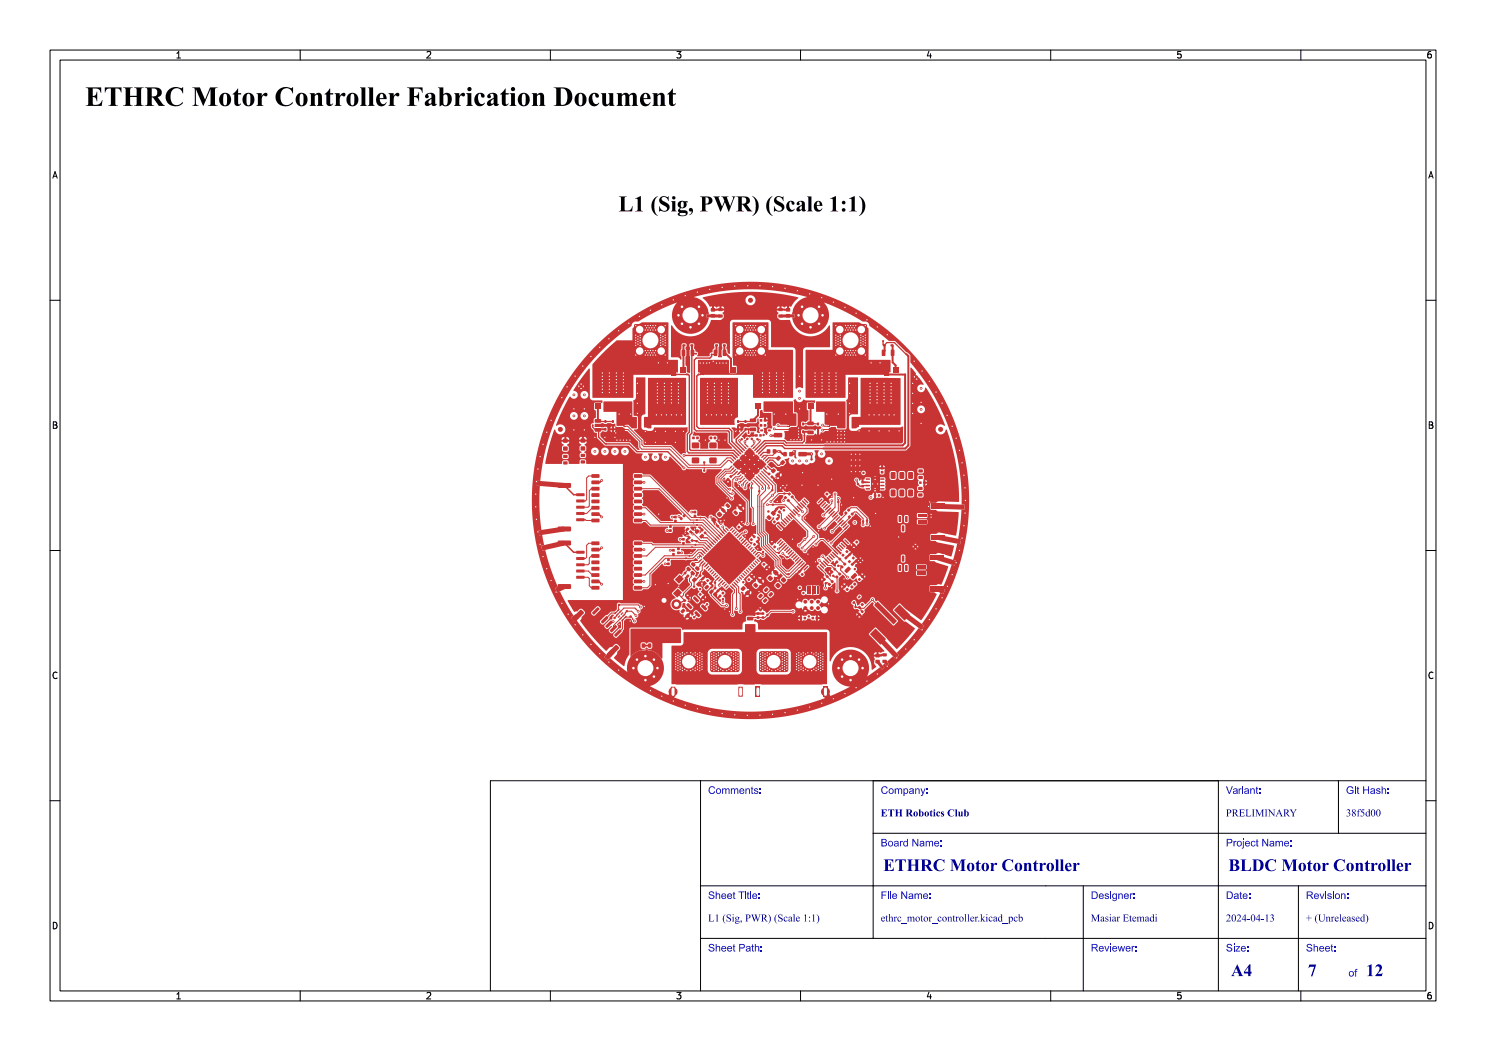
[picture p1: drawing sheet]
<svg xmlns="http://www.w3.org/2000/svg" width="297mm" height="210mm" viewBox="0 0 297 210" stroke-linecap="round" stroke-linejoin="round" font-family="sans-serif">
<defs><g id="words">
<text font-size="5.3" fill="#fff" x="17" y="21.5">ETHRC Motor Controller Fabrication Document</text>
<text font-size="4.3" fill="#fff" x="116" y="42.5">L1 (Sig, PWR) (Scale 1:1)</text>
<g font-size="3.3" fill="#fff">
<text x="176.5" y="174.3">ETHRC Motor Controller</text>
<text x="245.5" y="174.3">BLDC Motor Controller</text>
<text x="246" y="195.3">A4</text>
<text x="261.4" y="195.3">7</text>
<text x="273" y="195.3">12</text>
</g>
<g font-size="2" fill="#fff">
<text x="141.5" y="158.8">Comments:</text>
<text x="176" y="158.8">Company:</text>
<text x="245" y="158.8">Variant:</text>
<text x="269" y="158.8">Git Hash:</text>
<text x="176" y="163.3">ETH Robotics Club</text>
<text x="245" y="163.3">PRELIMINARY</text>
<text x="269" y="163.3">38f5d00</text>
<text x="176" y="169.3">Board Name:</text>
<text x="245" y="169.3">Project Name:</text>
<text x="141.5" y="179.8">Sheet Title:</text>
<text x="176" y="179.8">File Name:</text>
<text x="218" y="179.8">Designer:</text>
<text x="245" y="179.8">Date:</text>
<text x="261" y="179.8">Revision:</text>
<text x="141.5" y="184.3">L1 (Sig, PWR) (Scale 1:1)</text>
<text x="176" y="184.3">ethrc_motor_controller.kicad_pcb</text>
<text x="218" y="184.3">Masiar Etemadi</text>
<text x="245" y="184.3">2024-04-13</text>
<text x="261" y="184.3">+ (Unreleased)</text>
<text x="141.5" y="190.3">Sheet Path:</text>
<text x="218" y="190.3">Reviewer:</text>
<text x="245" y="190.3">Size:</text>
<text x="261" y="190.3">Sheet:</text>
<text x="269.5" y="195.3">of</text>
</g>
<g font-size="1.7" fill="#fff">
<text x="35" y="11.6">1</text>
<text x="85" y="11.6">2</text>
<text x="135" y="11.6">3</text>
<text x="185" y="11.6">4</text>
<text x="235" y="11.6">5</text>
<text x="285" y="11.6">6</text>
<text x="10.5" y="35.6">A</text>
<text x="285.5" y="35.6">A</text>
<text x="10.5" y="85.6">B</text>
<text x="285.5" y="85.6">B</text>
<text x="10.5" y="135.6">C</text>
<text x="285.5" y="135.6">C</text>
<text x="10.5" y="185.6">D</text>
<text x="285.5" y="185.6">D</text>
<text x="35" y="199.7">1</text>
<text x="85" y="199.7">2</text>
<text x="135" y="199.7">3</text>
<text x="185" y="199.7">4</text>
<text x="235" y="199.7">5</text>
<text x="285" y="199.7">6</text>
</g>
</g></defs>
<g fill="#c83434">
<path d="M140 74.7h.6v.3h-.6z" fill-rule="evenodd"/>
<path d="M124.7 85.1h.4v.2h-.4z" fill-rule="evenodd"/>
<path d="M157.4 85.1h.4v.2h-.4z" fill-rule="evenodd"/>
<path d="M165.4 85.7h.4v.2h-.4z" fill-rule="evenodd"/>
<path d="M124.7 85.7h.4v.2h-.4z" fill-rule="evenodd"/>
<path d="M157.4 85.7h.4v.2h-.4z" fill-rule="evenodd"/>
<path d="M134.3 74.6h.8v.4h-.8z" fill-rule="evenodd"/>
<path d="M176.8 74.6h.8v.4h-.8z" fill-rule="evenodd"/>
<path d="M165.4 85.1h.4v.2h-.4z" fill-rule="evenodd"/>
<path d="M172.2 96.9h.4v.5h-.4z" fill-rule="evenodd"/>
<path d="M172.2 96.1h.4v.5h-.4z" fill-rule="evenodd"/>
<path d="M151.3 123.2h.4v.4h-.4z" fill-rule="evenodd"/>
<path d="M151.3 122.4h.4v.4h-.4z" fill-rule="evenodd"/>
<path d="M137.9 106h.2l.2 .3-.3 .3-.3-.3z" fill-rule="evenodd"/>
<path d="M137.2 105.6l.3-.2 .3 .3-.4 .3z" fill-rule="evenodd"/>
<path d="M163.3 84.5h.4l-.1 .5h-.3z" fill-rule="evenodd"/>
<path d="M163.3 86h.4l-.1 .6-.3-.1z" fill-rule="evenodd"/>
<path d="M126.8 103.7l1.4-.1 .1 .7-.1 .1h-1.4l-.1-.2z" fill-rule="evenodd"/>
<path d="M126.8 102.4h1.4l.1 .6-.1 .1h-1.4l-.1-.2z" fill-rule="evenodd"/>
<path d="M126.8 101.1h1.4l.1 .6-.1 .1h-1.4l-.1-.2z" fill-rule="evenodd"/>
<path d="M126.8 99.9l1.4-.1 .1 .7-.1 .1h-1.4l-.1-.2z" fill-rule="evenodd"/>
<path d="M126.8 98.6h1.4l.1 .6-.1 .1h-1.4l-.1-.2z" fill-rule="evenodd"/>
<path d="M126.8 97.3h1.4l.1 .6-.1 .1h-1.4l-.1-.2z" fill-rule="evenodd"/>
<path d="M126.8 96.1l1.4-.1 .1 .6-.1 .2-1.4-.1-.1-.1z" fill-rule="evenodd"/>
<path d="M126.8 94.8l1.4-.1 .1 .7-.1 .1h-1.4l-.1-.2z" fill-rule="evenodd"/>
<path d="M118.2 94.8l1.5-.1 .1 .7-.2 .1h-1.3l-.1-.2z" fill-rule="evenodd"/>
<path d="M118.2 96.1l1.5-.1 .1 .6-.2 .2-1.3-.1-.1-.1z" fill-rule="evenodd"/>
<path d="M118.2 97.3h1.5l.1 .6-.2 .1h-1.3l-.1-.2z" fill-rule="evenodd"/>
<path d="M118.2 98.6h1.5l.1 .6-.2 .1h-1.3l-.1-.2z" fill-rule="evenodd"/>
<path d="M118.2 99.9l1.5-.1 .1 .7-.2 .1h-1.3l-.1-.2z" fill-rule="evenodd"/>
<path d="M118.2 101.1h1.5l.1 .6-.2 .1h-1.3l-.1-.2z" fill-rule="evenodd"/>
<path d="M118.2 102.4h1.5l.1 .6-.2 .1h-1.3l-.1-.2z" fill-rule="evenodd"/>
<path d="M118.2 103.7l1.5-.1 .1 .7-.2 .1h-1.3l-.1-.2z" fill-rule="evenodd"/>
<path d="M141.2 115.9l.3-.2 .2 .4-.3 .2z" fill-rule="evenodd"/>
<path d="M141.7 116.5l.3-.2 .3 .3-.4 .3z" fill-rule="evenodd"/>
<path d="M135.4 110.2h.4v.5h-.4z" fill-rule="evenodd"/>
<path d="M135.4 109.4h.4v.5h-.4z" fill-rule="evenodd"/>
<path d="M169 110.1l.3-.2 .3 .4-.4 .2z" fill-rule="evenodd"/>
<path d="M169.7 110.5l.4 .2-.2 .4-.4-.3z" fill-rule="evenodd"/>
<path d="M183.3 115.5h1.7v.6h-1.7z" fill-rule="evenodd"/>
<path d="M183.3 114.2h1.7v.6h-1.7z" fill-rule="evenodd"/>
<path d="M183.3 113h1.7v.6h-1.7z" fill-rule="evenodd"/>
<path d="M186 117.1h2.7v1h-2.7z" fill-rule="evenodd"/>
<path d="M186 110.9h2.7v1h-2.7z" fill-rule="evenodd"/>
<path d="M153.5 85.8h.5l.1 .3-.6 .1z" fill-rule="evenodd"/>
<path d="M152 85.8h.5v.3l-.5 .1z" fill-rule="evenodd"/>
<path d="M136.4 107.5h.4v.5h-.4z" fill-rule="evenodd"/>
<path d="M136.4 108.3h.4v.5h-.4z" fill-rule="evenodd"/>
<path d="M155.6 62.9l.7-.1 .1 .6-.7 .1z" fill-rule="evenodd"/>
<path d="M155.6 61.6l.7-.1 .1 .6-.7 .1z" fill-rule="evenodd"/>
<path d="M171 108.2l.3-.2 .2 .4-.3 .2z" fill-rule="evenodd"/>
<path d="M170.4 108.8l.3-.2 .3 .3-.3 .3-.3-.2z" fill-rule="evenodd"/>
<path d="M172 120.7l.3-.2 .4 .3-.4 .3-.3-.2z" fill-rule="evenodd"/>
<path d="M171.5 121.3l.3-.3 .3 .4-.4 .3-.3-.3z" fill-rule="evenodd"/>
<path d="M169 117.7l.3-.2 .4 .3-.4 .3-.3-.2z" fill-rule="evenodd"/>
<path d="M168.5 117.1l.3-.2 .3 .4-.4 .2-.3-.2z" fill-rule="evenodd"/>
<path d="M155.3 108.5l.8-.8 .2 .2-.8 .8z" fill-rule="evenodd"/>
<path d="M155.7 108.9l.7-.8 .2 .1-.7 .9z" fill-rule="evenodd"/>
<path d="M156 109.2l.8-.7 .2 .1-.8 .8z" fill-rule="evenodd"/>
<path d="M156.4 109.6l.7-.8 .2 .1-.8 .9z" fill-rule="evenodd"/>
<path d="M156.7 109.9l.8-.7 .2 .1-.8 .8z" fill-rule="evenodd"/>
<path d="M157.8 109.5l.2 .2-.8 .8-.1-.2z" fill-rule="evenodd"/>
<path d="M157.4 110.6l.8-.7 .2 .1-.8 .8z" fill-rule="evenodd"/>
<path d="M157.8 111l.8-.8 .1 .2-.7 .8z" fill-rule="evenodd"/>
<path d="M158.1 111.3l.8-.7 .2 .1-.8 .8z" fill-rule="evenodd"/>
<path d="M158.5 111.7l.8-.8 .2 .2-.8 .8z" fill-rule="evenodd"/>
<path d="M158.8 112l.8-.7 .2 .1-.8 .9z" fill-rule="evenodd"/>
<path d="M159.2 112.4l.7-.8 .2 .1-.7 .9z" fill-rule="evenodd"/>
<path d="M160.3 112l.2 .2-.9 .7v-.1z" fill-rule="evenodd"/>
<path d="M159.9 113.1l.8-.7 .2 .1-.8 .8z" fill-rule="evenodd"/>
<path d="M160.3 113.5l.7-.8 .2 .1-.8 .9z" fill-rule="evenodd"/>
<path d="M160.6 113.8l.8-.7 .2 .1-.8 .8z" fill-rule="evenodd"/>
<path d="M163.5 113.1l.9 .7-.1 .2-.9-.7z" fill-rule="evenodd"/>
<path d="M163.9 112.7l.8 .8-.1 .2-.8-.8z" fill-rule="evenodd"/>
<path d="M164.2 112.4l.9 .7-.1 .2-.9-.7z" fill-rule="evenodd"/>
<path d="M164.6 112l.8 .8-.1 .1-.8-.7z" fill-rule="evenodd"/>
<path d="M165 111.6l.8 .8-.1 .2-.8-.8z" fill-rule="evenodd"/>
<path d="M165.3 111.3l.9 .7-.1 .2-.9-.7z" fill-rule="evenodd"/>
<path d="M165.6 111l.2-.1 .7 .9-.2 .1z" fill-rule="evenodd"/>
<path d="M165.9 110.7l.2-.1 .8 .8-.2 .1z" fill-rule="evenodd"/>
<path d="M166.3 110.3l.2-.1 .7 .9-.2 .1z" fill-rule="evenodd"/>
<path d="M166.6 110l.2-.1 .8 .8-.2 .1z" fill-rule="evenodd"/>
<path d="M167 109.6l.2-.1 .7 .9-.2 .1z" fill-rule="evenodd"/>
<path d="M167.3 109.3l.2-.1 .8 .8-.2 .1z" fill-rule="evenodd"/>
<path d="M167.7 108.9l.2-.1 .7 .9-.2 .1z" fill-rule="evenodd"/>
<path d="M168.1 108.5l.9 .7-.1 .2-.9-.7z" fill-rule="evenodd"/>
<path d="M168.4 108.2l.2-.1 .7 .9-.2 .1z" fill-rule="evenodd"/>
<path d="M168.8 107.8l.9 .7-.1 .2-.9-.7z" fill-rule="evenodd"/>
<path d="M168.7 105.7l.8-.8 .2 .1-.8 .9z" fill-rule="evenodd"/>
<path d="M169.1 104.6l.2 .2-.8 .7-.1-.2z" fill-rule="evenodd"/>
<path d="M168 105l.8-.8 .2 .1-.8 .9z" fill-rule="evenodd"/>
<path d="M168.4 103.9l.2 .2-.8 .7-.1-.2z" fill-rule="evenodd"/>
<path d="M167.3 104.3l.8-.8 .2 .1-.8 .9z" fill-rule="evenodd"/>
<path d="M167 103.9l.7-.7 .2 .1-.7 .8z" fill-rule="evenodd"/>
<path d="M166.6 103.6l.8-.8 .2 .1-.8 .9z" fill-rule="evenodd"/>
<path d="M166.3 103.2l.7-.7 .2 .1-.7 .8z" fill-rule="evenodd"/>
<path d="M165.9 102.9l.8-.8 .2 .1-.8 .9z" fill-rule="evenodd"/>
<path d="M165.6 102.5l.7-.8 .2 .1-.7 .9z" fill-rule="evenodd"/>
<path d="M166 101.4l.2 .2-.9 .7-.1-.1z" fill-rule="evenodd"/>
<path d="M164.9 101.8l.7-.8 .2 .1-.7 .9z" fill-rule="evenodd"/>
<path d="M164.5 101.4l.8-.7 .2 .1-.8 .8z" fill-rule="evenodd"/>
<path d="M164.1 101.1l.8-.8 .2 .1-.8 .9z" fill-rule="evenodd"/>
<path d="M163.8 100.7l.7-.7 .2 .1-.7 .8z" fill-rule="evenodd"/>
<path d="M163.4 100.4l.8-.8 .2 .1-.8 .9z" fill-rule="evenodd"/>
<path d="M160.6 99.7l.2-.1 .8 .9-.2 .1z" fill-rule="evenodd"/>
<path d="M160.3 100.1l.2-.1 .7 .8-.2 .1z" fill-rule="evenodd"/>
<path d="M159.9 100.4l.2-.1 .8 .9-.2 .1z" fill-rule="evenodd"/>
<path d="M159.6 100.7l.9 .7-.1 .2-.8-.7z" fill-rule="evenodd"/>
<path d="M159.2 101.1l.2-.1 .7 .9-.2 .1z" fill-rule="evenodd"/>
<path d="M158.8 101.5l.2-.1 .8 .8-.2 .1z" fill-rule="evenodd"/>
<path d="M158.5 101.8l.2-.1 .7 .9-.2 .1z" fill-rule="evenodd"/>
<path d="M158.1 102.2l.2-.1 .8 .9h-.2z" fill-rule="evenodd"/>
<path d="M157.8 102.6l.2-.1 .7 .8-.2 .1z" fill-rule="evenodd"/>
<path d="M157.4 102.9l.2-.1 .8 .9-.2 .1z" fill-rule="evenodd"/>
<path d="M157.2 103.2l.8 .7-.1 .2-.8-.7z" fill-rule="evenodd"/>
<path d="M156.7 103.6l.2-.1 .8 .9-.2 .1z" fill-rule="evenodd"/>
<path d="M156.5 103.9l.8 .7-.1 .2-.8-.7z" fill-rule="evenodd"/>
<path d="M156 104.3l.2-.1 .8 .9-.2 .1z" fill-rule="evenodd"/>
<path d="M155.7 104.7l.2-.1 .7 .8-.2 .1z" fill-rule="evenodd"/>
<path d="M155.3 105l.2-.1 .8 .9-.2 .1z" fill-rule="evenodd"/>
<path d="M175.5 98.8h.4v.4h-.4z" fill-rule="evenodd"/>
<path d="M174.7 98.8h.4v.4h-.4z" fill-rule="evenodd"/>
<path d="M145.8 95.1l.3-.2 .3 .4-.4 .2z" fill-rule="evenodd"/>
<path d="M145.2 95.7l.3-.2 .3 .3-.3 .3-.3-.3z" fill-rule="evenodd"/>
<path d="M170.3 111.4l.3-.2 .3 .3-.4 .3z" fill-rule="evenodd"/>
<path d="M171 111.8l.4 .2-.2 .4-.4-.3z" fill-rule="evenodd"/>
<path d="M120.8 85.5h.4l-.1 .6-.3-.1z" fill-rule="evenodd"/>
<path d="M120.8 84h.4l-.1 .5h-.3z" fill-rule="evenodd"/>
<path d="M168.4 110.7l.4 .2-.3 .3-.3-.2z" fill-rule="evenodd"/>
<path d="M168.8 111.4l.3-.2 .3 .3-.4 .3z" fill-rule="evenodd"/>
<path d="M155.3 116.5h.3l.4 .4v.3l-.4 .3h-.2l-.4-.4z" fill-rule="evenodd"/>
<path d="M156.4 115.4l.3-.1 .5 .5-.1 .3-.4 .3h-.2l-.4-.5z" fill-rule="evenodd"/>
<path d="M115.2 98.6h1.6v.5h-1.6z" fill-rule="evenodd"/>
<path d="M115.2 99.8h1.6v.5l-1.6 .1z" fill-rule="evenodd"/>
<path d="M115.2 101.1h1.6v.5h-1.6z" fill-rule="evenodd"/>
<path d="M115.2 102.3h1.6v.5l-1.6 .1z" fill-rule="evenodd"/>
<path d="M115.2 103.6h1.6v.5h-1.6z" fill-rule="evenodd"/>
<path d="M111.5 96.6l2.5-.1 .1 .3v.5l-.2 .2h-2.3l-.1-.3z" fill-rule="evenodd"/>
<path d="M111.5 105.3l2.5-.1 .1 .3v.5l-.2 .2h-2.3l-.1-.2z" fill-rule="evenodd"/>
<path d="M156.9 99.1h.1l.3 .3-.3 .4-.3-.3z" fill-rule="evenodd"/>
<path d="M157.5 99.7h.1l.3 .3-.4 .3-.3-.3z" fill-rule="evenodd"/>
<path d="M136.1 103.3h.1l.3 .3-.3 .4-.4-.4z" fill-rule="evenodd"/>
<path d="M136.6 102.8h.2l.3 .3-.4 .3-.3-.3z" fill-rule="evenodd"/>
<path d="M167.5 114.6l.4-.2 .3 .4-.4 .2-.3-.2z" fill-rule="evenodd"/>
<path d="M167 115.2l.3-.2 .3 .3-.3 .3-.3-.2z" fill-rule="evenodd"/>
<path d="M136 73.3h1v1.1h-1z" fill-rule="evenodd"/>
<path d="M133.9 73.3h1.2v1.1h-1.2z" fill-rule="evenodd"/>
<path d="M133 73.9h.9v.5h-.9z" fill-rule="evenodd"/>
<path d="M131.9 73.3h1.1v1.1h-1.1z" fill-rule="evenodd"/>
<path d="M131 73.9h.9v.5h-.9z" fill-rule="evenodd"/>
<path d="M130 73.3h1v1.1h-1z" fill-rule="evenodd"/>
<path d="M130 75.9h6.9v5.3h-6.9z" fill-rule="evenodd"/>
<path d="M130 81.2h1v1.1h-1z" fill-rule="evenodd"/>
<path d="M131.9 81.2h1.1v1.1h-1.1z" fill-rule="evenodd"/>
<path d="M133.9 81.2h1.2v1.1h-1.2z" fill-rule="evenodd"/>
<path d="M136 81.2h1v1.1h-1z" fill-rule="evenodd"/>
<path d="M138.7 115.4h.3l.3 .4-.6 .6-.4-.5z" fill-rule="evenodd"/>
<path d="M139.6 116.3h.2l.3 .4-.5 .5-.5-.4z" fill-rule="evenodd"/>
<path d="M126.7 117.1h1.5l.1 .6-.2 .1h-1.3l-.1-.2z" fill-rule="evenodd"/>
<path d="M126.7 115.9l1.5-.1 .1 .6-.2 .2-1.3-.1-.1-.1z" fill-rule="evenodd"/>
<path d="M126.7 114.6l1.5-.1 .1 .7-.2 .1h-1.3l-.1-.2z" fill-rule="evenodd"/>
<path d="M126.7 113.3h1.5l.1 .6-.2 .1h-1.3l-.1-.2z" fill-rule="evenodd"/>
<path d="M126.7 112h1.5l.1 .6-.2 .1h-1.3l-.1-.1z" fill-rule="evenodd"/>
<path d="M126.7 110.8l1.5-.1 .1 .7-.2 .1h-1.3l-.1-.2z" fill-rule="evenodd"/>
<path d="M126.7 109.5h1.5l.1 .6-.2 .1h-1.3l-.1-.2z" fill-rule="evenodd"/>
<path d="M126.7 108.2h1.5l.1 .6-.2 .1h-1.3l-.1-.2z" fill-rule="evenodd"/>
<path d="M118.2 108.2h1.5l.1 .6-.2 .1h-1.3l-.1-.2z" fill-rule="evenodd"/>
<path d="M118.2 109.5h1.5l.1 .6-.2 .1h-1.3l-.1-.2z" fill-rule="evenodd"/>
<path d="M118.2 110.8l1.5-.1 .1 .7-.2 .1h-1.3l-.1-.2z" fill-rule="evenodd"/>
<path d="M118.2 112h1.5l.1 .6-.2 .1h-1.3l-.1-.1z" fill-rule="evenodd"/>
<path d="M118.2 113.3h1.5l.1 .6-.2 .1h-1.3l-.1-.2z" fill-rule="evenodd"/>
<path d="M118.2 114.6l1.5-.1 .1 .7-.2 .1h-1.3l-.1-.2z" fill-rule="evenodd"/>
<path d="M118.2 115.9l1.5-.1 .1 .6-.2 .2-1.3-.1-.1-.1z" fill-rule="evenodd"/>
<path d="M118.2 117.1h1.5l.1 .6-.2 .1h-1.3l-.1-.2z" fill-rule="evenodd"/>
<path d="M153.2 92.4l.4-.3 .1 .1-.4 .4z" fill-rule="evenodd"/>
<path d="M153.2 91.7l.2 .2-.5 .4-.1-.2z" fill-rule="evenodd"/>
<path d="M152.5 91.7l.4-.3 .1 .1-.4 .4z" fill-rule="evenodd"/>
<path d="M152.5 91l.2 .2-.5 .3-.1-.1z" fill-rule="evenodd"/>
<path d="M151.8 91l.4-.3 .1 .1-.4 .4z" fill-rule="evenodd"/>
<path d="M151.4 90.7l.4-.4 .2 .1-.4 .4z" fill-rule="evenodd"/>
<path d="M151.1 90.3l.3-.3 .2 .1-.4 .4z" fill-rule="evenodd"/>
<path d="M150.7 90l.4-.4 .1 .1-.3 .4z" fill-rule="evenodd"/>
<path d="M150.7 89.3l.2 .1-.4 .4-.1-.2z" fill-rule="evenodd"/>
<path d="M150.4 88.9l.1 .2-.4 .3-.1-.1z" fill-rule="evenodd"/>
<path d="M149.1 89l.2-.1 .3 .4-.1 .1z" fill-rule="evenodd"/>
<path d="M148.8 89.3l.5 .3-.1 .2-.5-.4z" fill-rule="evenodd"/>
<path d="M148.4 89.7l.2-.1 .3 .4-.2 .1z" fill-rule="evenodd"/>
<path d="M148.1 90l.4 .3v.2l-.5-.4z" fill-rule="evenodd"/>
<path d="M147.7 90.4l.1-.1 .4 .5h-.2z" fill-rule="evenodd"/>
<path d="M147.3 90.8l.2-.1 .4 .4-.2 .1z" fill-rule="evenodd"/>
<path d="M147.1 91l.4 .4-.1 .1-.4-.3z" fill-rule="evenodd"/>
<path d="M146.6 91.5l.2-.1 .3 .4-.1 .1z" fill-rule="evenodd"/>
<path d="M146.4 91.7l.4 .4-.1 .1-.4-.3z" fill-rule="evenodd"/>
<path d="M145.9 92.2l.2-.1 .3 .4-.1 .1z" fill-rule="evenodd"/>
<path d="M145.9 93.4l.4-.4 .1 .1-.3 .4z" fill-rule="evenodd"/>
<path d="M146.3 93.7l.3-.3 .2 .1-.4 .4z" fill-rule="evenodd"/>
<path d="M146.6 94.1l.4-.4 .1 .1-.3 .4z" fill-rule="evenodd"/>
<path d="M147 94.4l.3-.3 .2 .1-.4 .4z" fill-rule="evenodd"/>
<path d="M147.7 94.4l.2 .2-.5 .3-.1-.1z" fill-rule="evenodd"/>
<path d="M147.7 95.1l.4-.3 .1 .1-.4 .4z" fill-rule="evenodd"/>
<path d="M148.4 95.1l.2 .2-.5 .3-.1-.1z" fill-rule="evenodd"/>
<path d="M148.4 95.8l.4-.3 .1 .1-.4 .4z" fill-rule="evenodd"/>
<path d="M149.1 95.8l.2 .2-.5 .4-.1-.2z" fill-rule="evenodd"/>
<path d="M149.1 96.5l.4-.3 .1 .1-.4 .4z" fill-rule="evenodd"/>
<path d="M150 96.3l.2-.1 .3 .4-.1 .1z" fill-rule="evenodd"/>
<path d="M150.4 95.9l.1-.1 .4 .4-.2 .1z" fill-rule="evenodd"/>
<path d="M150.7 95.6l.2-.1 .3 .4-.1 .1z" fill-rule="evenodd"/>
<path d="M151.1 95.2l.1-.1 .4 .5h-.2z" fill-rule="evenodd"/>
<path d="M151.4 94.9l.2-.1 .4 .4-.2 .1z" fill-rule="evenodd"/>
<path d="M151.8 94.5l.1-.1 .4 .5h-.2z" fill-rule="evenodd"/>
<path d="M152.1 94.2l.2-.1 .4 .4-.2 .1z" fill-rule="evenodd"/>
<path d="M152.5 93.8l.2-.1 .3 .4-.1 .1z" fill-rule="evenodd"/>
<path d="M152.9 93.4h.1l.4 .4-.2 .1z" fill-rule="evenodd"/>
<path d="M153.2 93.1l.1-.1 .4 .4-.1 .1z" fill-rule="evenodd"/>
<path d="M149.7 89.9h.2l2.8 2.9-2.9 2.9-2.9-2.9z" fill-rule="evenodd"/>
<path d="M151.9 83.8h.4v.4h-.4z" fill-rule="evenodd"/>
<path d="M152.7 83.8h.4v.4h-.4z" fill-rule="evenodd"/>
<path d="M176.1 94.1h.4v.5h-.4z" fill-rule="evenodd"/>
<path d="M176.1 93.3h.4v.5h-.4z" fill-rule="evenodd"/>
<path d="M165.2 86.2h1.6l.1 .3-.1 .9-.3 .1h-1.3l-.1-.3v-.8z" fill-rule="evenodd"/>
<path d="M165.2 83.5h1.6l.1 .3-.1 .9-.3 .2-1.3-.1-.1-.3v-.8z" fill-rule="evenodd"/>
<path d="M118.9 80.6h1.2v1.2h-1.2z" fill-rule="evenodd"/>
<path d="M121 80.6h1.1v1.2h-1.1z" fill-rule="evenodd"/>
<path d="M122.1 80.6h.9v.5h-.9z" fill-rule="evenodd"/>
<path d="M123 80.6h1v1.2h-1z" fill-rule="evenodd"/>
<path d="M124 80.6h.9v.5h-.9z" fill-rule="evenodd"/>
<path d="M124.9 80.6h1.2v1.2h-1.2z" fill-rule="evenodd"/>
<path d="M119.1 73.9h6.9v5.2h-6.9z" fill-rule="evenodd"/>
<path d="M124.9 72.8h1.2v1.1h-1.2z" fill-rule="evenodd"/>
<path d="M123 72.8h1v1.1h-1z" fill-rule="evenodd"/>
<path d="M121 72.8h1.1v1.1h-1.1z" fill-rule="evenodd"/>
<path d="M118.9 72.8h1.2v1.1h-1.2z" fill-rule="evenodd"/>
<path d="M115.2 110.1h1.6v.5h-1.6z" fill-rule="evenodd"/>
<path d="M115.2 111.3h1.6v.5l-1.6 .1z" fill-rule="evenodd"/>
<path d="M115.2 112.6h1.6v.5h-1.6z" fill-rule="evenodd"/>
<path d="M115.2 113.8h1.6v.5l-1.6 .1z" fill-rule="evenodd"/>
<path d="M115.2 115.1h1.6v.5h-1.6z" fill-rule="evenodd"/>
<path d="M111.5 108.1l2.5-.1 .1 .3v.5l-.2 .2h-2.3l-.1-.2z" fill-rule="evenodd"/>
<path d="M111.5 116.8l2.5-.1 .1 .3v.5l-.2 .2h-2.3l-.1-.2z" fill-rule="evenodd"/>
<path d="M136.8 119.7h.2l.2 .3-.3 .3-.3-.3z" fill-rule="evenodd"/>
<path d="M137.2 119.4l.3-.3 .2 .4-.3 .3z" fill-rule="evenodd"/>
<path d="M141.2 116.9h.3l.2 .3-.5 .6-.4-.4z" fill-rule="evenodd"/>
<path d="M141.7 118.2l.6-.4 .4 .4-.6 .5-.4-.3z" fill-rule="evenodd"/>
<path d="M123.7 86.2h1.6l.1 .3-.1 .9-.2 .1h-1.4l-.1-.3v-.8z" fill-rule="evenodd"/>
<path d="M123.7 83.5h1.6l.1 .3-.1 .9-.2 .2-1.4-.1-.1-.3v-.8z" fill-rule="evenodd"/>
<path d="M133.8 105.8h.4v.5h-.4z" fill-rule="evenodd"/>
<path d="M133.8 105h.4v.5h-.4z" fill-rule="evenodd"/>
<path d="M139.6 112.2l.6-.6 .2 .2-.6 .6z" fill-rule="evenodd"/>
<path d="M140 112.5l.6-.5 .1 .1-.5 .6z" fill-rule="evenodd"/>
<path d="M140.3 112.9l.6-.6 .2 .2-.6 .6z" fill-rule="evenodd"/>
<path d="M140.7 113.2l.6-.5 .1 .1-.5 .6z" fill-rule="evenodd"/>
<path d="M141 113.6l.6-.6 .2 .2-.6 .6z" fill-rule="evenodd"/>
<path d="M141.4 113.9l.6-.5 .1 .2-.5 .5z" fill-rule="evenodd"/>
<path d="M141.7 114.3l.6-.6 .2 .2-.6 .6z" fill-rule="evenodd"/>
<path d="M142.7 114.1l.2 .2-.6 .5-.2-.1z" fill-rule="evenodd"/>
<path d="M142.5 115l.5-.6 .2 .2-.6 .6z" fill-rule="evenodd"/>
<path d="M142.8 115.4l.6-.6 .2 .2-.6 .5z" fill-rule="evenodd"/>
<path d="M143.2 115.7l.5-.6 .2 .2-.6 .6z" fill-rule="evenodd"/>
<path d="M143.5 116.1l.6-.6 .2 .2-.6 .5z" fill-rule="evenodd"/>
<path d="M143.9 116.4l.5-.6 .2 .2-.6 .6z" fill-rule="evenodd"/>
<path d="M144.2 116.8l.6-.6 .2 .2-.6 .6z" fill-rule="evenodd"/>
<path d="M144.6 117.1l.6-.5 .1 .1-.5 .6z" fill-rule="evenodd"/>
<path d="M144.9 117.5l.6-.6 .2 .2-.6 .6z" fill-rule="evenodd"/>
<path d="M145.8 117.1l.2-.2 .6 .6-.2 .2z" fill-rule="evenodd"/>
<path d="M146.4 116.6l.5 .5-.1 .2-.6-.6z" fill-rule="evenodd"/>
<path d="M146.5 116.4l.2-.2 .6 .6-.2 .2z" fill-rule="evenodd"/>
<path d="M146.9 116l.2-.2 .6 .6-.2 .2z" fill-rule="evenodd"/>
<path d="M147.3 115.7l.1-.2 .6 .6-.2 .1z" fill-rule="evenodd"/>
<path d="M147.6 115.3l.2-.2 .6 .6-.2 .2z" fill-rule="evenodd"/>
<path d="M148 115l.1-.2 .6 .6-.2 .1z" fill-rule="evenodd"/>
<path d="M148.3 114.6l.2-.2 .6 .6-.2 .2z" fill-rule="evenodd"/>
<path d="M148.8 114.1l.6 .6-.2 .1-.5-.5z" fill-rule="evenodd"/>
<path d="M149 113.9l.2-.2 .6 .6-.2 .2z" fill-rule="evenodd"/>
<path d="M149.6 113.4l.5 .5-.2 .2-.5-.5z" fill-rule="evenodd"/>
<path d="M149.7 113.2l.2-.2 .6 .6-.2 .2z" fill-rule="evenodd"/>
<path d="M150.3 112.7l.5 .5-.1 .2-.6-.6z" fill-rule="evenodd"/>
<path d="M150.6 112.3l.6 .6-.2 .2-.6-.6z" fill-rule="evenodd"/>
<path d="M150.8 112.1l.2-.1 .5 .5-.1 .2z" fill-rule="evenodd"/>
<path d="M151.3 111.6l.6 .6-.2 .2-.6-.6z" fill-rule="evenodd"/>
<path d="M151.7 110.7l.2 .2-.6 .5-.2-.1z" fill-rule="evenodd"/>
<path d="M150.8 110.9l.6-.6 .1 .2-.5 .6z" fill-rule="evenodd"/>
<path d="M151 110l.2 .2-.6 .5-.2-.1z" fill-rule="evenodd"/>
<path d="M150.1 110.2l.6-.6 .1 .2-.5 .6z" fill-rule="evenodd"/>
<path d="M149.7 109.9l.6-.6 .2 .2-.6 .5z" fill-rule="evenodd"/>
<path d="M149.4 109.5l.5-.6 .2 .2-.5 .6z" fill-rule="evenodd"/>
<path d="M149 109.1l.6-.5 .2 .1-.6 .6z" fill-rule="evenodd"/>
<path d="M149.2 108.2l.2 .2-.6 .6-.1-.2z" fill-rule="evenodd"/>
<path d="M148.9 107.9l.2 .1-.6 .6-.2-.2z" fill-rule="evenodd"/>
<path d="M148 108.1l.5-.6 .2 .2-.6 .6z" fill-rule="evenodd"/>
<path d="M148.2 107.2l.2 .1-.6 .6-.2-.2z" fill-rule="evenodd"/>
<path d="M147.3 107.4l.5-.6 .2 .2-.6 .6z" fill-rule="evenodd"/>
<path d="M147.5 106.4l.2 .2-.6 .6-.2-.2z" fill-rule="evenodd"/>
<path d="M146.5 106.7l.6-.6 .2 .2-.6 .6z" fill-rule="evenodd"/>
<path d="M146.2 106.3l.6-.6 .1 .2-.5 .6z" fill-rule="evenodd"/>
<path d="M145.8 106l.6-.6 .2 .2-.6 .5z" fill-rule="evenodd"/>
<path d="M144.9 105.6l.2-.2 .6 .6-.2 .1z" fill-rule="evenodd"/>
<path d="M144.6 105.9l.2-.2 .5 .6-.1 .2z" fill-rule="evenodd"/>
<path d="M144.2 106.3l.2-.2 .6 .6-.2 .2z" fill-rule="evenodd"/>
<path d="M143.9 106.6l.1-.2 .6 .6-.2 .2z" fill-rule="evenodd"/>
<path d="M143.7 106.8l.6 .6-.2 .2-.6-.6z" fill-rule="evenodd"/>
<path d="M143.2 107.3l.1-.1 .6 .5-.2 .2z" fill-rule="evenodd"/>
<path d="M143 107.5l.6 .6-.2 .2-.6-.6z" fill-rule="evenodd"/>
<path d="M142.5 108l.1-.1 .6 .5-.2 .2z" fill-rule="evenodd"/>
<path d="M142.3 108.2l.6 .6-.2 .2-.6-.6z" fill-rule="evenodd"/>
<path d="M141.7 108.7l.2-.1 .6 .5-.2 .2z" fill-rule="evenodd"/>
<path d="M141.4 109.1l.2-.2 .5 .6-.1 .2z" fill-rule="evenodd"/>
<path d="M141 109.5l.2-.2 .6 .6-.2 .1z" fill-rule="evenodd"/>
<path d="M140.7 109.8l.2-.2 .5 .6-.1 .2z" fill-rule="evenodd"/>
<path d="M140.5 110l.6 .6-.2 .1-.6-.5z" fill-rule="evenodd"/>
<path d="M140 110.5l.2-.2 .5 .6-.1 .2z" fill-rule="evenodd"/>
<path d="M139.8 110.7l.6 .6-.2 .1-.6-.5z" fill-rule="evenodd"/>
<path d="M141.5 111.5l4.3-4.3 4.3 4.3-4.3 4.3z" fill-rule="evenodd"/>
<path d="M160.2 114.5l.4 .2-.2 .4-.4-.3z" fill-rule="evenodd"/>
<path d="M159.5 114.1l.3-.2 .3 .4-.4 .2z" fill-rule="evenodd"/>
<path d="M133.4 112.4h.4v.5h-.4z" fill-rule="evenodd"/>
<path d="M133.4 111.6h.4v.5h-.4z" fill-rule="evenodd"/>
<path d="M165.2 114.9l.4 .3-.2 .3-.4-.2z" fill-rule="evenodd"/>
<path d="M164.5 115.7l.3-.2 .3 .3-.4 .3z" fill-rule="evenodd"/>
<path d="M172.2 121.9l.4 .3-.2 .3-.4-.2z" fill-rule="evenodd"/>
<path d="M171.5 122.7l.3-.2 .3 .3-.4 .3z" fill-rule="evenodd"/>
<path d="M151.8 86.8h.4v.4h-.4z" fill-rule="evenodd"/>
<path d="M151 86.8h.4v.4h-.4z" fill-rule="evenodd"/>
<path d="M142.7 69.9l.5-.1 .2 .2v1l-.1 .1-.7-.1z" fill-rule="evenodd"/>
<path d="M144.5 69.9l.7 .1v1l-.1 .1-.7-.1z" fill-rule="evenodd"/>
<path d="M149.3 125.1l1.2-.1 .1 .7-.2 .1h-1z" fill-rule="evenodd"/>
<path d="M149.3 123.3l1.2-.1 .1 .7-.2 .1h-1l-.1-.2z" fill-rule="evenodd"/>
<path d="M163.3 117.2h.3v.6h-.3z" fill-rule="evenodd"/>
<path d="M162.8 117.2h.3v.6h-.3z" fill-rule="evenodd"/>
<path d="M162.3 117.2h.3v.6h-.3z" fill-rule="evenodd"/>
<path d="M161.8 117.2h.3v.6h-.3z" fill-rule="evenodd"/>
<path d="M161.3 117.2h.3v.6h-.3z" fill-rule="evenodd"/>
<path d="M161.3 118h.3v.7h-.3z" fill-rule="evenodd"/>
<path d="M161.8 118h.3v.7h-.3z" fill-rule="evenodd"/>
<path d="M162.3 118h.3v.7h-.3z" fill-rule="evenodd"/>
<path d="M162.8 118h.3v.7h-.3z" fill-rule="evenodd"/>
<path d="M163.3 118h.3v.7h-.3z" fill-rule="evenodd"/>
<path d="M176.2 83.7l1.5-.1 .1 .8-.1 .1h-1.4l-.1-.2z" fill-rule="evenodd"/>
<path d="M176.2 86.6l1.5-.1 .1 .8-.1 .1h-1.4l-.1-.2z" fill-rule="evenodd"/>
<path d="M178.1 69.9l.7 .1v1l-.1 .1-.7-.1z" fill-rule="evenodd"/>
<path d="M176.3 69.9l.7 .1v1l-.1 .1-.7-.1z" fill-rule="evenodd"/>
<path d="M148.5 117.2h.2l.3 .4-.5 .5-.5-.4z" fill-rule="evenodd"/>
<path d="M148.9 118.4l.5-.4 .5 .4-.6 .6-.4-.3z" fill-rule="evenodd"/>
<path d="M171.4 119.3l.4-.3 .2 .2-.3 .4z" fill-rule="evenodd"/>
<path d="M170.4 120.4l.3-.3 .2 .2-.3 .4z" fill-rule="evenodd"/>
<path d="M142.2 103.7l.5-.3 .5 .4v.2l-.3 .4h-.3l-.4-.4z" fill-rule="evenodd"/>
<path d="M143.6 102.3h.3l.4 .4v.3l-.4 .3h-.2l-.4-.4z" fill-rule="evenodd"/>
<path d="M138.3 91.5h1.4v1h-1.4z" fill-rule="evenodd"/>
<path d="M138.3 88.5h1.4v1h-1.4z" fill-rule="evenodd"/>
<path d="M139.7 114.9l.3-.2 .2 .4-.3 .2z" fill-rule="evenodd"/>
<path d="M140.4 115.3l.4 .2-.3 .4-.3-.3z" fill-rule="evenodd"/>
<path d="M154 118.3h.3l.2 .4-.5 .6-.4-.4z" fill-rule="evenodd"/>
<path d="M152.7 117.8l.5-.4 .4 .4-.6 .5-.3-.2z" fill-rule="evenodd"/>
<path d="M153.6 94.4l.4 .3-.2 .3-.4-.2z" fill-rule="evenodd"/>
<path d="M154 95.2l.3-.2 .3 .3-.4 .3z" fill-rule="evenodd"/>
<path d="M179.6 112.9l.5 .1-.1 1.1-.4-.1z" fill-rule="evenodd"/>
<path d="M180.9 112.9l.5 .1-.1 1.1-.4-.1z" fill-rule="evenodd"/>
<path d="M180.3 111l.4 .1v1.1l-.4-.1z" fill-rule="evenodd"/>
<path d="M138 114.3l.4-.2 .5 .6-.4 .3-.5-.4z" fill-rule="evenodd"/>
<path d="M138.9 113.4l.4-.3 .5 .7-.4 .3-.5-.5z" fill-rule="evenodd"/>
<path d="M149.9 107.7l.3-.2 .3 .4-.4 .2z" fill-rule="evenodd"/>
<path d="M150.6 107l.4 .2-.2 .4-.4-.3z" fill-rule="evenodd"/>
<path d="M152.3 123.2h.4v.4h-.4z" fill-rule="evenodd"/>
<path d="M152.3 122.4h.4v.4h-.4z" fill-rule="evenodd"/>
<path d="M169.7 111.9l.4 .3-.3 .3-.3-.2z" fill-rule="evenodd"/>
<path d="M170.1 112.7l.3-.2 .2 .3-.3 .3z" fill-rule="evenodd"/>
<path d="M170.5 116.6l.4-.2 .3 .4-.4 .2-.3-.2z" fill-rule="evenodd"/>
<path d="M170.2 117h.1l.3 .2-.3 .4-.4-.3z" fill-rule="evenodd"/>
<path d="M155.1 91.5l.5-.4 .5 .4-.6 .6-.4-.3z" fill-rule="evenodd"/>
<path d="M156.3 92h.3l.3 .4-.5 .5-.5-.4z" fill-rule="evenodd"/>
<path d="M141.8 91.5h1.4v1h-1.4z" fill-rule="evenodd"/>
<path d="M141.8 88.5h1.4v1h-1.4z" fill-rule="evenodd"/>
<path d="M151.8 130.3l.3-.2 5.3 .1 .2 .4-.1 3.5-.4 .2-5.2-.1-.2-.3z" fill-rule="evenodd"/>
<path d="M159 130.3l.3-.2 5.3 .1 .2 .4-.1 3.5-.4 .2-5.2-.1-.2-.3z" fill-rule="evenodd"/>
<path d="M151 137.2h.9v2h-.9z" fill-rule="evenodd"/>
<path d="M164.5 137.2h.9v2h-.9z" fill-rule="evenodd"/>
<path d="M126.9 64.8l6-.1 .3 .2v6l-.1 .3-6 .1-.3-.2v-6z" fill-rule="evenodd"/>
<path d="M165 98.6l.3-.2 .3 .4-.4 .2z" fill-rule="evenodd"/>
<path d="M165.7 99l.4 .2-.2 .4-.4-.3z" fill-rule="evenodd"/>
<path d="M124.7 123.4l.4-.4 .2 .2-.4 .4z" fill-rule="evenodd"/>
<path d="M124.4 123.1l.4-.4 .2 .1-.5 .5z" fill-rule="evenodd"/>
<path d="M124.4 122.3l.2 .2-.4 .4-.2-.2z" fill-rule="evenodd"/>
<path d="M124.1 122l.2 .1-.5 .5-.1-.2z" fill-rule="evenodd"/>
<path d="M123.3 122l.4-.4 .2 .2-.4 .4z" fill-rule="evenodd"/>
<path d="M122.7 122.6l.4-.4 .2 .2-.4 .4z" fill-rule="evenodd"/>
<path d="M123.1 123l.4-.4 .2 .1-.5 .5z" fill-rule="evenodd"/>
<path d="M123.4 123.3l.4-.4 .2 .2-.4 .4z" fill-rule="evenodd"/>
<path d="M123.8 123.7l.4-.4 .2 .1-.5 .5z" fill-rule="evenodd"/>
<path d="M124.5 123.6l.2 .2-.4 .4-.2-.2z" fill-rule="evenodd"/>
<path d="M127.1 128.6h.6v.8h-.6z" fill-rule="evenodd"/>
<path d="M128.3 128.6h.6v.8h-.6z" fill-rule="evenodd"/>
<path d="M166 116.1l.3-.2 .4 .3-.4 .3-.3-.2z" fill-rule="evenodd"/>
<path d="M165.5 116.7l.3-.2 .3 .3-.4 .3-.3-.3z" fill-rule="evenodd"/>
<path d="M143.7 83.7l1.5-.1 .1 .8-.1 .1h-1.4l-.2-.2z" fill-rule="evenodd"/>
<path d="M143.7 86.6l1.5-.1 .1 .8-.1 .1h-1.4l-.2-.2z" fill-rule="evenodd"/>
<path d="M169 102.2h.1l.3 .3-.3 .3-.4-.3z" fill-rule="evenodd"/>
<path d="M169.3 101.8l.3-.2 .3 .3-.3 .4-.3-.3z" fill-rule="evenodd"/>
<path d="M152.7 84.8h.4v.4h-.4z" fill-rule="evenodd"/>
<path d="M151.9 84.8h.4v.4h-.4z" fill-rule="evenodd"/>
<path d="M118.4 122.4l1-1.1 .4 .3-1.1 1.2-.3-.2z" fill-rule="evenodd"/>
<path d="M120.2 122.3h.3l.2 .3-1.2 1.1-.3-.4z" fill-rule="evenodd"/>
<path d="M121.1 123.1h.2l.3 .4-1.2 1.1-.3-.4z" fill-rule="evenodd"/>
<path d="M122 124h.2l.3 .4-1.2 1.1-.3-.4z" fill-rule="evenodd"/>
<path d="M122.9 124.9h.2l.3 .4-1.2 1.1-.3-.5z" fill-rule="evenodd"/>
<path d="M123.8 125.8h.2l.2 .4-1.1 1-.3-.4z" fill-rule="evenodd"/>
<path d="M115.9 121.9h.4l.4 .4v.2l-1.6 1.7h-.3l-.4-.4-.1-.3z" fill-rule="evenodd"/>
<path d="M123 128.9h.3l.4 .5v.2l-1.6 1.6-.3 .1-.4-.5v-.2z" fill-rule="evenodd"/>
<path d="M166.7 113.4l.4 .3-.2 .3-.4-.2z" fill-rule="evenodd"/>
<path d="M166.2 114l.4 .2-.3 .4-.3-.3z" fill-rule="evenodd"/>
<path d="M155.7 102h.1l.3 .2-.3 .4-.3-.3z" fill-rule="evenodd"/>
<path d="M154.9 101.6l.4-.2 .2 .4-.3 .2-.3-.2z" fill-rule="evenodd"/>
<path d="M116.1 87.7h.8v.7h-.8z" fill-rule="evenodd"/>
<path d="M116.1 89.2h.8v.8h-.8z" fill-rule="evenodd"/>
<path d="M136.7 114.4l.3-.2 .2 .4-.3 .2z" fill-rule="evenodd"/>
<path d="M137.4 114.8l.4 .2-.3 .4-.3-.3z" fill-rule="evenodd"/>
<path d="M130.9 128.6l.6 .1-.1 .7-.6-.1z" fill-rule="evenodd"/>
<path d="M129.6 128.6l.6 .1-.1 .7-.6-.1z" fill-rule="evenodd"/>
<path d="M138.7 102.1h.4v.5h-.4z" fill-rule="evenodd"/>
<path d="M138.7 102.9h.4v.5h-.4z" fill-rule="evenodd"/>
<path d="M116.1 92h.7l.1 .5-.7 .1z" fill-rule="evenodd"/>
<path d="M116.1 90.7h.7l.1 .5-.7 .1z" fill-rule="evenodd"/>
<path d="M138.8 122.4l.4-.3 .8 .9-.4 .3-.8-.7z" fill-rule="evenodd"/>
<path d="M139.5 121.7l.4-.3 .8 1-.4 .3-.8-.8z" fill-rule="evenodd"/>
<path d="M140.2 121l.3-.2 .8 .9-.4 .3-.7-.8z" fill-rule="evenodd"/>
<path d="M138.5 119.4l.4-.2 .8 .9-.4 .3-.8-.8z" fill-rule="evenodd"/>
<path d="M137.2 120.8l.4-.3 .8 .9-.4 .3-.8-.7z" fill-rule="evenodd"/>
<path d="M141.9 87.3h.4v.4h-.4z" fill-rule="evenodd"/>
<path d="M142.7 87.3h.4v.4h-.4z" fill-rule="evenodd"/>
<path d="M112.6 87.7h.8v.7h-.8z" fill-rule="evenodd"/>
<path d="M112.6 89.3h.8v.7h-.8z" fill-rule="evenodd"/>
<path d="M154.5 93.6h.3l.3 .4-.6 .6-.4-.5z" fill-rule="evenodd"/>
<path d="M155.3 94.5l.2-.1 .4 .5-.5 .5-.5-.4z" fill-rule="evenodd"/>
<path d="M142.1 62.8h.8v.6h-.8z" fill-rule="evenodd"/>
<path d="M142.1 61.6h.8v.6h-.8z" fill-rule="evenodd"/>
<path d="M176.4 131.9l.7-.1 .1 .6-.7 .1z" fill-rule="evenodd"/>
<path d="M176.4 130.6l.7-.1 .1 .6-.7 .1z" fill-rule="evenodd"/>
<path d="M146.6 102.3l.4-.3 .5 .6-.4 .3-.5-.4z" fill-rule="evenodd"/>
<path d="M147.5 101.3l.4-.2 .5 .6-.4 .3-.5-.4z" fill-rule="evenodd"/>
<path d="M138 68.8h.5l.1 .3-.6 .1z" fill-rule="evenodd"/>
<path d="M136.5 68.8h.5v.3l-.5 .1z" fill-rule="evenodd"/>
<path d="M148.8 85.5h.4l-.1 .6-.3-.1z" fill-rule="evenodd"/>
<path d="M148.8 84h.4l-.1 .5h-.3z" fill-rule="evenodd"/>
<path d="M160.3 86h.4l-.1 .6-.3-.1z" fill-rule="evenodd"/>
<path d="M160.3 84.5h.4l-.1 .5h-.3z" fill-rule="evenodd"/>
<path d="M143 68.8h.5v.3l-.5 .1z" fill-rule="evenodd"/>
<path d="M144.5 68.8h.5l.1 .3-.6 .1z" fill-rule="evenodd"/>
<path d="M154.7 86.6l1.5-.1 .1 .8-.1 .1h-1.4l-.1-.2z" fill-rule="evenodd"/>
<path d="M154.7 83.7l1.5-.1 .1 .8-.1 .1h-1.4l-.1-.2z" fill-rule="evenodd"/>
<path d="M183.6 93.8h.7l.1 .5-.8 .1z" fill-rule="evenodd"/>
<path d="M183.6 95.1h.7l.1 .5-.8 .1z" fill-rule="evenodd"/>
<path d="M145 100.8l.4-.2 .5 .6-.4 .3-.5-.4z" fill-rule="evenodd"/>
<path d="M144.1 101.8l.4-.3 .5 .6-.4 .3-.5-.4z" fill-rule="evenodd"/>
<path d="M151 80.6h1.1v1.2h-1.1z" fill-rule="evenodd"/>
<path d="M152.9 80.6h1.1v1.2h-1.1z" fill-rule="evenodd"/>
<path d="M154 80.6h.9v.5h-.9z" fill-rule="evenodd"/>
<path d="M154.9 80.6h1.2v1.2h-1.2z" fill-rule="evenodd"/>
<path d="M156.1 80.6h.9v.5h-.9z" fill-rule="evenodd"/>
<path d="M157 80.6h1v1.2h-1z" fill-rule="evenodd"/>
<path d="M151 73.9h6.9v5.2h-6.9z" fill-rule="evenodd"/>
<path d="M157 72.8h1v1.1h-1z" fill-rule="evenodd"/>
<path d="M154.9 72.8h1.2v1.1h-1.2z" fill-rule="evenodd"/>
<path d="M152.9 72.8h1.1v1.1h-1.1z" fill-rule="evenodd"/>
<path d="M151 72.8h1.1v1.1h-1.1z" fill-rule="evenodd"/>
<path d="M157.2 86.2h1.6l.1 .3-.1 .9-.2 .1h-1.4l-.1-.3v-.8z" fill-rule="evenodd"/>
<path d="M157.2 83.5h1.6l.1 .3-.1 .9-.2 .2-1.4-.1-.1-.3v-.8z" fill-rule="evenodd"/>
<path d="M129.1 83.7l.6-.1 .2 .2v1.4l-.1 .1-.8-.1z" fill-rule="evenodd"/>
<path d="M126.2 83.7l.6-.1 .2 .2v1.4l-.1 .1-.8-.1z" fill-rule="evenodd"/>
<path d="M149.9 85.5l1.1-.1 .1 .7-.1 .1h-1z" fill-rule="evenodd"/>
<path d="M149.9 83.7l1.1-.1 .1 .7-.1 .1h-1z" fill-rule="evenodd"/>
<path d="M154.7 104h.1l.3 .3-.3 .3-.3-.3z" fill-rule="evenodd"/>
<path d="M155.1 103.6l.3-.2 .2 .4-.3 .2z" fill-rule="evenodd"/>
<path d="M157.1 62.8h.8v.6h-.8z" fill-rule="evenodd"/>
<path d="M157.1 61.6h.8v.6h-.8z" fill-rule="evenodd"/>
<path d="M144.4 118.2l.4 .3-.3 .3-.3-.2z" fill-rule="evenodd"/>
<path d="M143.7 119l.3-.2 .2 .3-.3 .3z" fill-rule="evenodd"/>
<path d="M178.5 73.3h1.1v1.1h-1.1z" fill-rule="evenodd"/>
<path d="M176.4 73.3h1.2v1.1h-1.2z" fill-rule="evenodd"/>
<path d="M175.5 73.9h.9v.5h-.9z" fill-rule="evenodd"/>
<path d="M174.5 73.3h1v1.1h-1z" fill-rule="evenodd"/>
<path d="M173.6 73.9h.9v.5h-.9z" fill-rule="evenodd"/>
<path d="M172.5 73.3h1.1v1.1h-1.1z" fill-rule="evenodd"/>
<path d="M172.5 75.9h6.9v5.3h-6.9z" fill-rule="evenodd"/>
<path d="M172.5 81.2h1.1v1.1h-1.1z" fill-rule="evenodd"/>
<path d="M174.5 81.2h1v1.1h-1z" fill-rule="evenodd"/>
<path d="M176.4 81.2h1.2v1.1h-1.2z" fill-rule="evenodd"/>
<path d="M178.5 81.2h1.1v1.1h-1.1z" fill-rule="evenodd"/>
<path d="M176.5 68.8h.5v.3l-.5 .1z" fill-rule="evenodd"/>
<path d="M178 68.8h.5l.1 .3-.6 .1z" fill-rule="evenodd"/>
<path d="M159.6 90.4l1.5-.1 .1 .8-.1 .1h-1.4l-.1-.2z" fill-rule="evenodd"/>
<path d="M159.6 93.3l1.5-.1 .1 .8-.1 .1h-1.4l-.1-.2z" fill-rule="evenodd"/>
<path d="M166.9 64.8l6-.1 .3 .2v6l-.1 .3-6 .1-.3-.2-.1-6z" fill-rule="evenodd"/>
<path d="M118.9 85.6l1.1-.1 .1 .7-.1 .1h-1l-.1-.2z" fill-rule="evenodd"/>
<path d="M118.9 83.8l1.1-.1 .1 .7-.1 .1h-1l-.1-.2z" fill-rule="evenodd"/>
<path d="M138.1 112.6l.4-.3 .5 .6-.4 .4-.5-.5z" fill-rule="evenodd"/>
<path d="M137.4 113.3h.3l.4 .4-.3 .5-.6-.5z" fill-rule="evenodd"/>
<path d="M171.5 115.7l.3-.2 .3 .3-.4 .3z" fill-rule="evenodd"/>
<path d="M172.2 114.9l.4 .3-.2 .3-.4-.2z" fill-rule="evenodd"/>
<path d="M138.4 87.3h.4v.4h-.4z" fill-rule="evenodd"/>
<path d="M139.2 87.3h.4v.4h-.4z" fill-rule="evenodd"/>
<path d="M180.9 103.1l.5 .1-.1 1.1-.4-.1z" fill-rule="evenodd"/>
<path d="M179.6 103.1l.5 .1-.1 1.1-.4-.1z" fill-rule="evenodd"/>
<path d="M180.3 105l.4 .1v1.1l-.4-.1z" fill-rule="evenodd"/>
<path d="M149.6 115.5l.4 .3-.3 .3-.3-.2z" fill-rule="evenodd"/>
<path d="M150 115.2l.3-.2 .2 .3-.3 .3z" fill-rule="evenodd"/>
<path d="M154.6 114.3l.5-.4 .4 .4 .1 .3-.4 .3-.2 .1-.5-.5z" fill-rule="evenodd"/>
<path d="M153.8 115.1l.2-.1 .5 .5-.1 .2-.3 .4-.3-.1-.4-.4z" fill-rule="evenodd"/>
<path d="M160.6 123.3h.5v.4h-.5z" fill-rule="evenodd"/>
<path d="M159.8 123.3h.5v.4h-.5z" fill-rule="evenodd"/>
<path d="M138.1 107.9l.3-.2 .2 .4-.3 .2z" fill-rule="evenodd"/>
<path d="M137.7 107.2h.2l.2 .2-.3 .4-.4-.4z" fill-rule="evenodd"/>
<path d="M133.7 83.7l1.5-.1 .1 .8-.1 .1h-1.4l-.1-.2z" fill-rule="evenodd"/>
<path d="M133.7 86.6l1.5-.1 .1 .8-.1 .1h-1.4l-.1-.2z" fill-rule="evenodd"/>
<path d="M137 123l.5-.5 .4 .4-.6 .6-.4-.3z" fill-rule="evenodd"/>
<path d="M136.5 121.7h.2l.3 .3-.6 .6-.4-.4z" fill-rule="evenodd"/>
<path d="M175.4 120.2l3.9 3.9-.7 .7-3.9-3.9z" fill-rule="evenodd"/>
<path d="M174 121.6l3.9 3.9-.7 .7-3.9-3.9z" fill-rule="evenodd"/>
<path d="M179.8 120.8l2.1 2.1-1.1 1.1-2.1-2.1z" fill-rule="evenodd"/>
<path d="M173.9 126.7l1.1-1.1 2.1 2.1-1.1 1.1z" fill-rule="evenodd"/>
<path d="M175 131.9h.8v.6h-.8z" fill-rule="evenodd"/>
<path d="M175 130.7h.8v.6h-.8z" fill-rule="evenodd"/>
<path d="M146.9 64.8l6-.1 .3 .2 .1 6-.2 .3-6 .1-.3-.2-.1-6z" fill-rule="evenodd"/>
<path d="M147.4 105.2l.3-.2 .3 .4-.4 .2z" fill-rule="evenodd"/>
<path d="M148.2 104.5l.3 .2-.2 .4-.4-.3z" fill-rule="evenodd"/>
<path d="M154.6 109.2l.3-.2 .2 .3-.3 .3z" fill-rule="evenodd"/>
<path d="M154 108.6l.3-.2 .3 .4-.4 .2z" fill-rule="evenodd"/>
<path d="M170.1 115.2l.7-.7 .5 .4v.2l-.7 .7-.5-.3z" fill-rule="evenodd"/>
<path d="M169.5 113.3h.2l.3 .4-.6 .8h-.3l-.3-.5z" fill-rule="evenodd"/>
<path d="M143.2 105l.3-.2 .3 .4-.4 .2z" fill-rule="evenodd"/>
<path d="M143.8 104.5l.3-.2 .2 .3-.3 .3z" fill-rule="evenodd"/>
<path d="M154.5 89.8h.6v.8h-.6z" fill-rule="evenodd"/>
<path d="M153.3 89.8h.6v.8h-.6z" fill-rule="evenodd"/>
<path d="M150.5 108.7l.3-.2 .3 .3-.4 .3z" fill-rule="evenodd"/>
<path d="M151.3 107.9l.4 .3-.3 .3-.4-.2z" fill-rule="evenodd"/>
<path d="M151.6 119.1l.5-.5 .4 .4-.6 .6-.3-.3z" fill-rule="evenodd"/>
<path d="M152.5 120l.5-.5 .4 .4-.6 .6-.3-.3z" fill-rule="evenodd"/>
<path d="M162.2 123.3h.5v.4h-.5z" fill-rule="evenodd"/>
<path d="M163 123.3h.5v.4h-.5z" fill-rule="evenodd"/>
<path d="M140.2 106.7h.3l.2 .4-.5 .5-.4-.4z" fill-rule="evenodd"/>
<path d="M139.3 105.8h.2l.3 .3-.6 .6-.4-.4z" fill-rule="evenodd"/>
<path d="M161.4 86.1l1.1-.1 .1 .7-.1 .1h-1z" fill-rule="evenodd"/>
<path d="M161.4 84.3l1.1-.1 .1 .7-.1 .1h-1l-.1-.2z" fill-rule="evenodd"/>
<path d="M140.4 119.1l.4 .2-.2 .3-.4-.2z" fill-rule="evenodd"/>
<path d="M139.7 118.7l.3-.2 .2 .3-.3 .3z" fill-rule="evenodd"/>
<path d="M147.3 84h.4l-.1 .5h-.3z" fill-rule="evenodd"/>
<path d="M147.3 85.5h.4l-.1 .6-.3-.1z" fill-rule="evenodd"/>
<path d="M153.3 103.2l.4-.3 .5 .6-.5 .4-.5-.5z" fill-rule="evenodd"/>
<path d="M154.1 102.4l.5-.3 .4 .6-.5 .4-.4-.5z" fill-rule="evenodd"/>
<path d="M122.3 84h.4l-.1 .5h-.3z" fill-rule="evenodd"/>
<path d="M122.3 85.5h.4l-.1 .6-.3-.1z" fill-rule="evenodd"/>
<path d="M168.5 112.6l.3-.2 .4 .3-.4 .3-.3-.2z" fill-rule="evenodd"/>
<path d="M168 113.2l.3-.2 .3 .3-.4 .3-.3-.3z" fill-rule="evenodd"/>
<path d="M142.7 117.4l.3-.2 .2 .4-.3 .2z" fill-rule="evenodd"/>
<path d="M143.4 117.8l.4 .2-.3 .4-.3-.3z" fill-rule="evenodd"/>
<path d="M181.6 94.4l.6-.1 .3 .2v.9l-.2 .3h-.6l-.2-.2z" fill-rule="evenodd"/>
<path d="M179.8 94.4l.7-.1 .2 .2 .1 .9-.2 .3h-.6l-.2-.2z" fill-rule="evenodd"/>
<path d="M178.1 94.4l.6-.1 .3 .2v.9l-.2 .3h-.5l-.3-.2z" fill-rule="evenodd"/>
<path d="M181.6 97.9l.6-.1 .3 .2v.9l-.2 .3h-.6l-.2-.2z" fill-rule="evenodd"/>
<path d="M179.8 97.9l.7-.1 .2 .2 .1 .9-.2 .3h-.6l-.2-.2z" fill-rule="evenodd"/>
<path d="M178.1 97.9l.6-.1 .3 .2v.9l-.2 .3h-.5l-.3-.2z" fill-rule="evenodd"/>
<path d="M183.5 105.2h1.7v.6h-1.7z" fill-rule="evenodd"/>
<path d="M183.5 104h1.7v.6h-1.7z" fill-rule="evenodd"/>
<path d="M183.5 102.7h1.7v.6h-1.7z" fill-rule="evenodd"/>
<path d="M186.1 106.9h2.8v1h-2.8z" fill-rule="evenodd"/>
<path d="M186.1 100.7h2.8v1h-2.8z" fill-rule="evenodd"/>
<path d="M157.5 98.6l.3-.2 .3 .3-.3 .3-.3-.2z" fill-rule="evenodd"/>
<path d="M158.2 99h.2l.3 .2-.3 .4-.4-.3z" fill-rule="evenodd"/>
<path d="M134.5 118.6l1-1 .8 .8-1 1z" fill-rule="evenodd"/>
<path d="M136.1 117l.9-1 .9 .9-1 .9z" fill-rule="evenodd"/>
<path d="M134.9 115.8l.9-1 .9 .9-1 .9z" fill-rule="evenodd"/>
<path d="M133.3 117.4l1-1 .8 .8-1 1z" fill-rule="evenodd"/>
<path d="M161.4 80.6h1.2v1.2h-1.2z" fill-rule="evenodd"/>
<path d="M163.5 80.6h1.1v1.2h-1.1z" fill-rule="evenodd"/>
<path d="M164.6 80.6h.8v.5h-.8z" fill-rule="evenodd"/>
<path d="M165.4 80.6h1.1v1.2h-1.1z" fill-rule="evenodd"/>
<path d="M166.5 80.6h.9v.5h-.9z" fill-rule="evenodd"/>
<path d="M167.4 80.6h1.2v1.2h-1.2z" fill-rule="evenodd"/>
<path d="M161.6 73.9h6.9v5.2h-6.9z" fill-rule="evenodd"/>
<path d="M167.4 72.8h1.2v1.1h-1.2z" fill-rule="evenodd"/>
<path d="M165.4 72.8h1.1v1.1h-1.1z" fill-rule="evenodd"/>
<path d="M163.5 72.8h1.1v1.1h-1.1z" fill-rule="evenodd"/>
<path d="M161.4 72.8h1.2v1.1h-1.2z" fill-rule="evenodd"/>
<path d="M134.8 103.1h.4v.5h-.4z" fill-rule="evenodd"/>
<path d="M134.8 103.9h.4v.5h-.4z" fill-rule="evenodd"/>
<path d="M145.9 73.3h1.2v1.1h-1.2z" fill-rule="evenodd"/>
<path d="M143.9 73.3h1.1v1.1h-1.1z" fill-rule="evenodd"/>
<path d="M143 73.9h.9v.5h-.9z" fill-rule="evenodd"/>
<path d="M142 73.3h1v1.1h-1z" fill-rule="evenodd"/>
<path d="M141.1 73.9h.9v.5h-.9z" fill-rule="evenodd"/>
<path d="M139.9 73.3h1.2v1.1h-1.2z" fill-rule="evenodd"/>
<path d="M140 75.9h6.9v5.3h-6.9z" fill-rule="evenodd"/>
<path d="M139.9 81.2h1.2v1.1h-1.2z" fill-rule="evenodd"/>
<path d="M142 81.2h1v1.1h-1z" fill-rule="evenodd"/>
<path d="M143.9 81.2h1.1v1.1h-1.1z" fill-rule="evenodd"/>
<path d="M145.9 81.2h1.2v1.1h-1.2z" fill-rule="evenodd"/>
<path d="M143.6 62.9l.7-.1 .1 .6-.7 .1z" fill-rule="evenodd"/>
<path d="M143.6 61.6l.7-.1 .1 .6-.7 .1z" fill-rule="evenodd"/>
<path d="M167.6 111.6l.3-.2 .2 .4-.3 .2z" fill-rule="evenodd"/>
<path d="M167 112.2l.3-.2 .3 .3-.3 .3-.3-.2z" fill-rule="evenodd"/>
<path d="M173 95.6h.8l.1 .2-.8 .1z" fill-rule="evenodd"/>
<path d="M173 96.2h.8l.1 .3h-.8z" fill-rule="evenodd"/>
<path d="M173 96.9h.8l.1 .2-.8 .1z" fill-rule="evenodd"/>
<path d="M173 97.5h.8l.1 .3h-.8z" fill-rule="evenodd"/>
<path d="M175.9 97.5h.8l.1 .3h-.8z" fill-rule="evenodd"/>
<path d="M175.9 96.9h.8l.1 .2-.8 .1z" fill-rule="evenodd"/>
<path d="M175.9 96.2h.8l.1 .3h-.8z" fill-rule="evenodd"/>
<path d="M175.9 95.6h.8l.1 .2-.8 .1z" fill-rule="evenodd"/>
<path d="M174.1 95.5h1.6v2.4h-1.6z" fill-rule="evenodd"/>
<path d="M152.6 112.5l.4 .2-.3 .4-.3-.3z" fill-rule="evenodd"/>
<path d="M153 113.2l.3-.2 .2 .4-.3 .2z" fill-rule="evenodd"/>
<path d="M140.8 106.2h.2l.2 .3-.3 .3-.3-.3z" fill-rule="evenodd"/>
<path d="M140.3 105.6l.4 .3-.3 .3-.3-.2z" fill-rule="evenodd"/>
<path d="M142.1 130.2h5.5l.2 .4-.1 3.5-.3 .2-5.3-.1-.2-.3v-3.3z" fill-rule="evenodd"/>
<path d="M134.9 130.2h5.5l.2 .4-.1 3.5-.3 .2-5.3-.1-.2-.3v-3.3z" fill-rule="evenodd"/>
<path d="M147.6 137.2l.9 .1-.1 1.9h-.8z" fill-rule="evenodd"/>
<path d="M134.1 137.2l.9 .1-.1 1.9h-.8z" fill-rule="evenodd"/>
<path d="M112.6 90.9h.7l.1 .5-.7 .1z" fill-rule="evenodd"/>
<path d="M112.6 92.2h.7l.1 .5-.7 .1z" fill-rule="evenodd"/>
<path d="M150.6 116.8l.5-.3 .4 .6-.5 .4-.5-.5z" fill-rule="evenodd"/>
<path d="M151.4 115.9l.5-.3 .5 .6-.5 .4-.5-.5z" fill-rule="evenodd"/>
<path d="M156.6 90.4h.6v.7h-.6z" fill-rule="evenodd"/>
<path d="M157.8 90.4h.6v.7h-.6z" fill-rule="evenodd"/>
<path d="M170.6 83.7l.6-.1 .2 .2v1.4l-.1 .1-.8-.1z" fill-rule="evenodd"/>
<path d="M167.7 83.7l.6-.1 .2 .2v1.4l-.1 .1-.8-.1z" fill-rule="evenodd"/>
<path d="M169.5 103.2l.3-.2 .3 .3-.3 .3-.3-.2z" fill-rule="evenodd"/>
<path d="M170 102.6l.4-.2 .3 .4-.4 .2-.3-.2z" fill-rule="evenodd"/>
<path d="M134.4 109.7h.4v.5h-.4z" fill-rule="evenodd"/>
<path d="M134.4 110.5h.4v.5h-.4z" fill-rule="evenodd"/>
<path d="M183.5 97.3h.8l.1 .5-.8 .1z" fill-rule="evenodd"/>
<path d="M183.5 98.6h.8l.1 .5-.8 .1z" fill-rule="evenodd"/>
<path d="M183.7 96.2h.5v.5h-.5z" fill-rule="evenodd"/>
<path d="M184.5 96.2h.5v.5h-.5z" fill-rule="evenodd"/>
<path d="M138.1 69.9l.5-.1 .2 .2v1l-.1 .1-.7-.1z" fill-rule="evenodd"/>
<path d="M136.3 69.9l.7 .1v1l-.1 .1-.7-.1z" fill-rule="evenodd"/>
</g>
<g fill="#c83434">
<circle cx="146" cy="127.9" r=".25"/>
<circle cx="153.4" cy="122.9" r=".25"/>
<circle cx="137" cy="107" r=".25"/>
<circle cx="152" cy="121.9" r=".25"/>
<circle cx="157.6" cy="114.7" r=".25"/>
<circle cx="166.5" cy="115.1" r=".25"/>
<circle cx="139.9" cy="117.7" r=".25"/>
<circle cx="137.1" cy="111.6" r=".2"/>
<circle cx="156.7" cy="102" r=".25"/>
<circle cx="140" cy="74.8" r=".15"/>
<circle cx="140.6" cy="74.8" r=".15"/>
<circle cx="151.6" cy="92" r=".28"/>
<circle cx="150.6" cy="91" r=".28"/>
<circle cx="151.6" cy="93.6" r=".28"/>
<circle cx="150.8" cy="92.8" r=".28"/>
<circle cx="149.8" cy="91.8" r=".28"/>
<circle cx="149" cy="91" r=".28"/>
<circle cx="150.6" cy="94.6" r=".28"/>
<circle cx="149.8" cy="93.8" r=".28"/>
<circle cx="148.8" cy="92.8" r=".28"/>
<circle cx="148" cy="92" r=".28"/>
<circle cx="149" cy="94.6" r=".28"/>
<circle cx="148" cy="93.6" r=".28"/>
<circle cx="140.7" cy="94.1" r=".25"/>
<circle cx="139.2" cy="108.2" r=".25"/>
<circle cx="183.2" cy="75.3" r=".25"/>
<circle cx="142.2" cy="70.8" r=".2"/>
<circle cx="141.3" cy="120.7" r=".25"/>
<circle cx="125.3" cy="122.1" r=".25"/>
<circle cx="172.5" cy="104.2" r=".25"/>
<circle cx="118.5" cy="85" r=".2"/>
<circle cx="160.8" cy="87.1" r=".2"/>
<circle cx="160.6" cy="118.5" r=".25"/>
<circle cx="172" cy="112" r=".25"/>
<circle cx="125.1" cy="85.2" r=".1"/>
<circle cx="124.7" cy="85.2" r=".1"/>
<circle cx="138.3" cy="109.4" r=".2"/>
<circle cx="183" cy="109.2" r=".25"/>
<circle cx="151.4" cy="87.8" r=".25"/>
<circle cx="139.1" cy="70.7" r=".2"/>
<circle cx="150.3" cy="87.7" r=".25"/>
<circle cx="137.3" cy="74.8" r=".2"/>
<circle cx="157.3" cy="133.7" r=".27"/>
<circle cx="157.3" cy="133.2" r=".27"/>
<circle cx="157.3" cy="132.7" r=".27"/>
<circle cx="157.3" cy="132.2" r=".27"/>
<circle cx="157.3" cy="131.7" r=".27"/>
<circle cx="157.3" cy="131.2" r=".27"/>
<circle cx="157.3" cy="130.7" r=".27"/>
<circle cx="156.8" cy="134" r=".28"/>
<circle cx="156.8" cy="133.5" r=".28"/>
<circle cx="156.8" cy="133" r=".28"/>
<circle cx="156.8" cy="132.5" r=".28"/>
<circle cx="156.8" cy="132" r=".28"/>
<circle cx="156.8" cy="131.5" r=".28"/>
<circle cx="156.8" cy="130.9" r=".27"/>
<circle cx="156.8" cy="130.4" r=".28"/>
<circle cx="156.4" cy="133.7" r=".27"/>
<circle cx="156.4" cy="133.2" r=".27"/>
<circle cx="156.4" cy="132.7" r=".28"/>
<circle cx="156.4" cy="132.2" r=".27"/>
<circle cx="156.4" cy="131.7" r=".27"/>
<circle cx="156.4" cy="131.2" r=".27"/>
<circle cx="156.4" cy="130.7" r=".27"/>
<circle cx="155.9" cy="134" r=".28"/>
<circle cx="155.9" cy="133.5" r=".28"/>
<circle cx="155.9" cy="130.9" r=".27"/>
<circle cx="155.9" cy="130.4" r=".28"/>
<circle cx="155.5" cy="133.7" r=".27"/>
<circle cx="155.5" cy="130.7" r=".27"/>
<circle cx="155" cy="134" r=".28"/>
<circle cx="155" cy="130.4" r=".28"/>
<circle cx="154.2" cy="134" r=".28"/>
<circle cx="154.2" cy="130.4" r=".28"/>
<circle cx="153.8" cy="133.7" r=".27"/>
<circle cx="153.8" cy="130.7" r=".27"/>
<circle cx="153.3" cy="134" r=".28"/>
<circle cx="153.3" cy="133.5" r=".28"/>
<circle cx="153.4" cy="130.9" r=".28"/>
<circle cx="153.3" cy="130.4" r=".28"/>
<circle cx="152.9" cy="133.7" r=".27"/>
<circle cx="152.9" cy="133.2" r=".27"/>
<circle cx="152.9" cy="132.7" r=".27"/>
<circle cx="152.9" cy="132.2" r=".27"/>
<circle cx="152.9" cy="131.7" r=".27"/>
<circle cx="152.9" cy="131.2" r=".27"/>
<circle cx="152.9" cy="130.7" r=".27"/>
<circle cx="152.5" cy="134" r=".28"/>
<circle cx="152.5" cy="133.5" r=".28"/>
<circle cx="152.5" cy="133" r=".28"/>
<circle cx="152.5" cy="132.5" r=".28"/>
<circle cx="152.5" cy="132" r=".28"/>
<circle cx="152.5" cy="131.5" r=".28"/>
<circle cx="152.5" cy="130.9" r=".28"/>
<circle cx="152.4" cy="130.4" r=".28"/>
<circle cx="152" cy="133.7" r=".27"/>
<circle cx="152" cy="133.2" r=".27"/>
<circle cx="152" cy="132.7" r=".27"/>
<circle cx="152" cy="132.2" r=".27"/>
<circle cx="152" cy="131.7" r=".27"/>
<circle cx="152" cy="131.2" r=".27"/>
<circle cx="152" cy="130.7" r=".27"/>
<circle cx="164.5" cy="133.7" r=".27"/>
<circle cx="164.5" cy="133.2" r=".27"/>
<circle cx="164.5" cy="132.7" r=".28"/>
<circle cx="164.5" cy="132.2" r=".27"/>
<circle cx="164.5" cy="131.7" r=".27"/>
<circle cx="164.5" cy="131.2" r=".27"/>
<circle cx="164.5" cy="130.7" r=".27"/>
<circle cx="164" cy="134" r=".28"/>
<circle cx="164" cy="133.5" r=".28"/>
<circle cx="164" cy="133" r=".28"/>
<circle cx="164" cy="132.5" r=".28"/>
<circle cx="164" cy="132" r=".28"/>
<circle cx="164" cy="131.5" r=".28"/>
<circle cx="164" cy="130.9" r=".28"/>
<circle cx="164" cy="130.4" r=".28"/>
<circle cx="163.6" cy="133.7" r=".28"/>
<circle cx="163.6" cy="133.2" r=".28"/>
<circle cx="163.6" cy="132.7" r=".28"/>
<circle cx="163.6" cy="132.2" r=".28"/>
<circle cx="163.6" cy="131.7" r=".28"/>
<circle cx="163.6" cy="131.2" r=".28"/>
<circle cx="163.6" cy="130.7" r=".28"/>
<circle cx="163.1" cy="134" r=".27"/>
<circle cx="163.1" cy="133.5" r=".27"/>
<circle cx="163.1" cy="130.9" r=".27"/>
<circle cx="163.1" cy="130.4" r=".28"/>
<circle cx="162.7" cy="133.7" r=".28"/>
<circle cx="162.7" cy="130.7" r=".28"/>
<circle cx="162.2" cy="134" r=".27"/>
<circle cx="162.2" cy="130.4" r=".28"/>
<circle cx="161.5" cy="134" r=".28"/>
<circle cx="161.4" cy="130.4" r=".28"/>
<circle cx="161" cy="133.7" r=".27"/>
<circle cx="161" cy="130.7" r=".27"/>
<circle cx="160.6" cy="134" r=".28"/>
<circle cx="160.6" cy="133.5" r=".28"/>
<circle cx="160.6" cy="130.9" r=".28"/>
<circle cx="160.6" cy="130.4" r=".28"/>
<circle cx="160.1" cy="133.7" r=".27"/>
<circle cx="160.1" cy="133.2" r=".27"/>
<circle cx="160.1" cy="132.7" r=".27"/>
<circle cx="160.1" cy="132.2" r=".27"/>
<circle cx="160.1" cy="131.7" r=".27"/>
<circle cx="160.1" cy="131.2" r=".27"/>
<circle cx="160.1" cy="130.7" r=".27"/>
<circle cx="159.7" cy="134" r=".28"/>
<circle cx="159.7" cy="133.5" r=".28"/>
<circle cx="159.7" cy="133" r=".28"/>
<circle cx="159.7" cy="132.5" r=".28"/>
<circle cx="159.7" cy="132" r=".28"/>
<circle cx="159.7" cy="131.5" r=".28"/>
<circle cx="159.7" cy="130.9" r=".28"/>
<circle cx="159.7" cy="130.4" r=".28"/>
<circle cx="159.2" cy="133.7" r=".27"/>
<circle cx="159.2" cy="133.2" r=".27"/>
<circle cx="159.2" cy="132.7" r=".28"/>
<circle cx="159.2" cy="132.2" r=".27"/>
<circle cx="159.2" cy="131.7" r=".27"/>
<circle cx="159.2" cy="131.2" r=".27"/>
<circle cx="159.2" cy="130.7" r=".27"/>
<circle cx="140.7" cy="92.4" r=".25"/>
<circle cx="127.1" cy="71" r=".28"/>
<circle cx="129" cy="71" r=".27"/>
<circle cx="129.5" cy="71" r=".27"/>
<circle cx="130" cy="71" r=".28"/>
<circle cx="130.5" cy="71" r=".27"/>
<circle cx="131" cy="71" r=".28"/>
<circle cx="133" cy="71" r=".27"/>
<circle cx="129.2" cy="70.5" r=".27"/>
<circle cx="129.7" cy="70.5" r=".28"/>
<circle cx="130.3" cy="70.5" r=".28"/>
<circle cx="130.8" cy="70.5" r=".28"/>
<circle cx="127.8" cy="70.2" r="1"/>
<circle cx="132.2" cy="70.2" r="1"/>
<circle cx="129" cy="70.1" r=".27"/>
<circle cx="129.5" cy="70.1" r=".27"/>
<circle cx="130" cy="70.1" r=".28"/>
<circle cx="130.5" cy="70.1" r=".27"/>
<circle cx="131" cy="70.1" r=".28"/>
<circle cx="127.1" cy="69" r=".28"/>
<circle cx="127.9" cy="69" r=".28"/>
<circle cx="132" cy="69" r=".28"/>
<circle cx="132.9" cy="69" r=".27"/>
<circle cx="127.5" cy="68.8" r=".27"/>
<circle cx="132.5" cy="68.8" r=".28"/>
<circle cx="127.1" cy="68.5" r=".28"/>
<circle cx="128" cy="68.5" r=".28"/>
<circle cx="132" cy="68.5" r=".27"/>
<circle cx="132.9" cy="68.5" r=".27"/>
<circle cx="127.5" cy="68.3" r=".27"/>
<circle cx="132.5" cy="68.3" r=".28"/>
<circle cx="127.1" cy="68" r=".28"/>
<circle cx="128" cy="68" r=".28"/>
<circle cx="132" cy="68" r=".28"/>
<circle cx="132.9" cy="68" r=".27"/>
<circle cx="127.5" cy="67.7" r=".27"/>
<circle cx="132.5" cy="67.7" r=".28"/>
<circle cx="127.1" cy="67.5" r=".28"/>
<circle cx="127.9" cy="67.5" r=".28"/>
<circle cx="132" cy="67.5" r=".28"/>
<circle cx="132.9" cy="67.5" r=".27"/>
<circle cx="127.5" cy="67.2" r=".27"/>
<circle cx="132.5" cy="67.2" r=".28"/>
<circle cx="127.1" cy="67" r=".28"/>
<circle cx="127.9" cy="67" r=".28"/>
<circle cx="132" cy="67" r=".28"/>
<circle cx="132.9" cy="67" r=".27"/>
<circle cx="129" cy="65.9" r=".27"/>
<circle cx="129.5" cy="65.9" r=".27"/>
<circle cx="130" cy="65.9" r=".28"/>
<circle cx="130.5" cy="65.9" r=".27"/>
<circle cx="131" cy="65.9" r=".28"/>
<circle cx="127.8" cy="65.9" r="1"/>
<circle cx="132.2" cy="65.9" r="1"/>
<circle cx="129.2" cy="65.5" r=".27"/>
<circle cx="129.7" cy="65.5" r=".28"/>
<circle cx="130.3" cy="65.5" r=".28"/>
<circle cx="130.8" cy="65.5" r=".28"/>
<circle cx="127.1" cy="65" r=".28"/>
<circle cx="129" cy="65" r=".27"/>
<circle cx="129.5" cy="65" r=".27"/>
<circle cx="130" cy="65" r=".28"/>
<circle cx="130.5" cy="65" r=".27"/>
<circle cx="131" cy="65" r=".28"/>
<circle cx="132.9" cy="65" r=".27"/>
<circle cx="171.7" cy="131.8" r=".4"/>
<circle cx="172.4" cy="133.5" r=".4"/>
<circle cx="170" cy="131.1" r=".4"/>
<circle cx="170" cy="133.5" r="2.65"/>
<circle cx="168.3" cy="131.8" r=".4"/>
<circle cx="170" cy="135.9" r=".4"/>
<circle cx="167.6" cy="133.5" r=".4"/>
<circle cx="168.3" cy="135.2" r=".4"/>
<circle cx="142.9" cy="116.4" r=".25"/>
<circle cx="157.4" cy="85.2" r=".1"/>
<circle cx="157.8" cy="85.2" r=".1"/>
<circle cx="180.9" cy="74.8" r=".2"/>
<circle cx="155.7" cy="110.5" r=".25"/>
<circle cx="157.3" cy="111.3" r=".25"/>
<circle cx="152.5" cy="110.3" r=".25"/>
<circle cx="144.5" cy="119.7" r=".25"/>
<circle cx="154.4" cy="97.9" r=".25"/>
<circle cx="150.2" cy="97.5" r=".25"/>
<circle cx="149.4" cy="87.7" r=".25"/>
<circle cx="159.9" cy="117.4" r=".25"/>
<circle cx="142.9" cy="104.6" r=".25"/>
<circle cx="156.5" cy="97.5" r=".25"/>
<circle cx="171.5" cy="96.7" r=".25"/>
<circle cx="165.4" cy="85.8" r=".1"/>
<circle cx="165.8" cy="85.8" r=".1"/>
<circle cx="140" cy="103.4" r=".2"/>
<circle cx="137.8" cy="111.1" r=".2"/>
<circle cx="167.1" cy="71" r=".28"/>
<circle cx="169" cy="71" r=".27"/>
<circle cx="169.5" cy="71" r=".27"/>
<circle cx="170" cy="71" r=".27"/>
<circle cx="170.5" cy="71" r=".27"/>
<circle cx="171" cy="71" r=".28"/>
<circle cx="172.9" cy="71" r=".27"/>
<circle cx="169.2" cy="70.5" r=".28"/>
<circle cx="169.7" cy="70.5" r=".27"/>
<circle cx="170.3" cy="70.5" r=".27"/>
<circle cx="170.8" cy="70.5" r=".27"/>
<circle cx="167.8" cy="70.2" r="1"/>
<circle cx="172.2" cy="70.1" r="1"/>
<circle cx="169" cy="70.1" r=".27"/>
<circle cx="169.5" cy="70.1" r=".27"/>
<circle cx="170" cy="70.1" r=".27"/>
<circle cx="170.5" cy="70.1" r=".27"/>
<circle cx="171" cy="70.1" r=".28"/>
<circle cx="167.1" cy="69" r=".28"/>
<circle cx="168" cy="69" r=".28"/>
<circle cx="172" cy="69" r=".28"/>
<circle cx="172.9" cy="69" r=".27"/>
<circle cx="167.5" cy="68.8" r=".27"/>
<circle cx="172.5" cy="68.8" r=".28"/>
<circle cx="167.1" cy="68.5" r=".28"/>
<circle cx="168" cy="68.5" r=".28"/>
<circle cx="172" cy="68.5" r=".28"/>
<circle cx="172.9" cy="68.5" r=".27"/>
<circle cx="167.5" cy="68.3" r=".28"/>
<circle cx="172.5" cy="68.3" r=".28"/>
<circle cx="167.1" cy="68" r=".28"/>
<circle cx="168" cy="68" r=".28"/>
<circle cx="172" cy="68" r=".28"/>
<circle cx="172.9" cy="68" r=".27"/>
<circle cx="167.5" cy="67.7" r=".27"/>
<circle cx="172.5" cy="67.7" r=".28"/>
<circle cx="167.1" cy="67.5" r=".28"/>
<circle cx="168" cy="67.5" r=".28"/>
<circle cx="172" cy="67.5" r=".28"/>
<circle cx="172.9" cy="67.5" r=".27"/>
<circle cx="167.5" cy="67.2" r=".27"/>
<circle cx="172.5" cy="67.2" r=".28"/>
<circle cx="167.1" cy="67" r=".28"/>
<circle cx="168" cy="67" r=".28"/>
<circle cx="172" cy="67" r=".28"/>
<circle cx="172.9" cy="67" r=".27"/>
<circle cx="169" cy="65.9" r=".27"/>
<circle cx="169.5" cy="65.9" r=".27"/>
<circle cx="170" cy="65.9" r=".27"/>
<circle cx="170.5" cy="65.9" r=".27"/>
<circle cx="171" cy="65.9" r=".28"/>
<circle cx="167.8" cy="65.9" r="1"/>
<circle cx="172.2" cy="65.9" r="1"/>
<circle cx="169.2" cy="65.5" r=".27"/>
<circle cx="169.7" cy="65.5" r=".27"/>
<circle cx="170.3" cy="65.5" r=".27"/>
<circle cx="170.8" cy="65.5" r=".27"/>
<circle cx="167.1" cy="65" r=".28"/>
<circle cx="169" cy="65" r=".27"/>
<circle cx="169.5" cy="65" r=".27"/>
<circle cx="170" cy="65" r=".27"/>
<circle cx="170.5" cy="65" r=".27"/>
<circle cx="171" cy="65" r=".28"/>
<circle cx="172.9" cy="65" r=".27"/>
<circle cx="125.1" cy="85.8" r=".1"/>
<circle cx="124.7" cy="85.8" r=".1"/>
<circle cx="122.8" cy="123.5" r=".25"/>
<circle cx="162.2" cy="91.8" r=".25"/>
<circle cx="138.7" cy="123.3" r=".25"/>
<circle cx="135.2" cy="120.7" r="1"/>
<circle cx="139.7" cy="74.8" r=".2"/>
<circle cx="156.8" cy="98.6" r=".25"/>
<circle cx="126" cy="123.2" r=".25"/>
<circle cx="157.4" cy="85.8" r=".1"/>
<circle cx="157.8" cy="85.8" r=".1"/>
<circle cx="150" cy="60" r=".5"/>
<circle cx="131.6" cy="83.6" r=".25"/>
<circle cx="152.6" cy="86.9" r=".25"/>
<circle cx="151.8" cy="98.2" r=".25"/>
<circle cx="112" cy="85.8" r=".5"/>
<circle cx="147" cy="71" r=".27"/>
<circle cx="149" cy="71" r=".28"/>
<circle cx="149.5" cy="71" r=".27"/>
<circle cx="150" cy="71" r=".28"/>
<circle cx="150.5" cy="71" r=".28"/>
<circle cx="151" cy="71" r=".27"/>
<circle cx="153" cy="71" r=".28"/>
<circle cx="149.2" cy="70.5" r=".28"/>
<circle cx="149.7" cy="70.5" r=".28"/>
<circle cx="150.3" cy="70.5" r=".28"/>
<circle cx="150.8" cy="70.5" r=".28"/>
<circle cx="147.9" cy="70.2" r="1"/>
<circle cx="152.1" cy="70.2" r="1"/>
<circle cx="149" cy="70.1" r=".28"/>
<circle cx="149.5" cy="70.1" r=".28"/>
<circle cx="150" cy="70.1" r=".28"/>
<circle cx="150.5" cy="70.1" r=".28"/>
<circle cx="151" cy="70.1" r=".27"/>
<circle cx="147" cy="69" r=".27"/>
<circle cx="147.9" cy="69" r=".27"/>
<circle cx="152.1" cy="69" r=".28"/>
<circle cx="153" cy="69" r=".28"/>
<circle cx="147.5" cy="68.8" r=".28"/>
<circle cx="152.5" cy="68.8" r=".27"/>
<circle cx="147" cy="68.5" r=".27"/>
<circle cx="147.9" cy="68.5" r=".27"/>
<circle cx="152.1" cy="68.5" r=".28"/>
<circle cx="153" cy="68.5" r=".28"/>
<circle cx="147.5" cy="68.3" r=".28"/>
<circle cx="152.5" cy="68.3" r=".27"/>
<circle cx="147" cy="68" r=".27"/>
<circle cx="147.9" cy="68" r=".27"/>
<circle cx="152.1" cy="68" r=".28"/>
<circle cx="153" cy="68" r=".28"/>
<circle cx="147.5" cy="67.7" r=".28"/>
<circle cx="152.5" cy="67.7" r=".27"/>
<circle cx="147" cy="67.5" r=".27"/>
<circle cx="147.9" cy="67.5" r=".27"/>
<circle cx="152.1" cy="67.5" r=".28"/>
<circle cx="153" cy="67.5" r=".28"/>
<circle cx="147.5" cy="67.2" r=".28"/>
<circle cx="152.5" cy="67.2" r=".27"/>
<circle cx="147" cy="67" r=".27"/>
<circle cx="147.9" cy="67" r=".27"/>
<circle cx="152.1" cy="67" r=".28"/>
<circle cx="153" cy="67" r=".28"/>
<circle cx="149" cy="65.9" r=".28"/>
<circle cx="149.5" cy="65.9" r=".28"/>
<circle cx="150" cy="65.9" r=".28"/>
<circle cx="150.5" cy="65.9" r=".28"/>
<circle cx="151" cy="65.9" r=".27"/>
<circle cx="147.9" cy="65.9" r="1"/>
<circle cx="152.1" cy="65.9" r="1"/>
<circle cx="149.2" cy="65.5" r=".28"/>
<circle cx="149.7" cy="65.5" r=".28"/>
<circle cx="150.3" cy="65.5" r=".28"/>
<circle cx="150.8" cy="65.5" r=".28"/>
<circle cx="147" cy="65" r=".27"/>
<circle cx="149" cy="65" r=".28"/>
<circle cx="149.5" cy="65" r=".28"/>
<circle cx="150" cy="65" r=".28"/>
<circle cx="150.5" cy="65" r=".28"/>
<circle cx="151" cy="65" r=".27"/>
<circle cx="153" cy="65" r=".28"/>
<circle cx="148.3" cy="87.8" r=".25"/>
<circle cx="167.5" cy="113.1" r=".25"/>
<circle cx="165" cy="116.6" r=".25"/>
<circle cx="135.1" cy="74.8" r=".2"/>
<circle cx="134.3" cy="74.8" r=".2"/>
<circle cx="153.6" cy="102.2" r=".25"/>
<circle cx="167.5" cy="100.3" r=".25"/>
<circle cx="177.6" cy="74.8" r=".2"/>
<circle cx="176.8" cy="74.8" r=".2"/>
<circle cx="170.9" cy="113.7" r=".25"/>
<circle cx="172.6" cy="94.5" r=".25"/>
<circle cx="135.6" cy="63" r=".4"/>
<circle cx="136.3" cy="61.3" r=".4"/>
<circle cx="136.3" cy="64.7" r=".4"/>
<circle cx="138" cy="63" r="2.65"/>
<circle cx="138" cy="65.4" r=".4"/>
<circle cx="139.7" cy="61.3" r=".4"/>
<circle cx="139.7" cy="64.7" r=".4"/>
<circle cx="140.4" cy="63" r=".4"/>
<circle cx="188" cy="85.8" r=".5"/>
<circle cx="159.6" cy="63" r=".4"/>
<circle cx="160.3" cy="61.3" r=".4"/>
<circle cx="160.3" cy="64.7" r=".4"/>
<circle cx="162" cy="63" r="2.65"/>
<circle cx="162" cy="65.4" r=".4"/>
<circle cx="163.7" cy="61.3" r=".4"/>
<circle cx="163.7" cy="64.7" r=".4"/>
<circle cx="164.4" cy="63" r=".4"/>
<circle cx="139" cy="108.9" r=".2"/>
<circle cx="148.6" cy="116.3" r=".25"/>
<circle cx="138.6" cy="104.4" r=".2"/>
<circle cx="123.7" cy="120.9" r=".25"/>
<circle cx="173.3" cy="104" r=".25"/>
<circle cx="139.3" cy="103.9" r=".2"/>
<circle cx="161.7" cy="123.2" r=".25"/>
<circle cx="154.5" cy="100.9" r=".25"/>
<circle cx="174.4" cy="96.7" r=".27"/>
<circle cx="174.9" cy="95.8" r=".27"/>
<circle cx="174.9" cy="97.6" r=".28"/>
<circle cx="175.4" cy="96.7" r=".28"/>
<circle cx="161" cy="121.5" r=".39"/>
<circle cx="161" cy="120.2" r=".39"/>
<circle cx="162.2" cy="121.5" r=".39"/>
<circle cx="162.2" cy="120.2" r=".39"/>
<circle cx="163.5" cy="121.5" r=".39"/>
<circle cx="163.5" cy="120.2" r=".39"/>
<circle cx="147.5" cy="133.7" r=".28"/>
<circle cx="147.5" cy="133.2" r=".28"/>
<circle cx="147.5" cy="132.7" r=".28"/>
<circle cx="147.5" cy="132.2" r=".28"/>
<circle cx="147.5" cy="131.7" r=".28"/>
<circle cx="147.5" cy="131.2" r=".28"/>
<circle cx="147.5" cy="130.7" r=".28"/>
<circle cx="147" cy="134" r=".27"/>
<circle cx="147" cy="133.5" r=".27"/>
<circle cx="147" cy="133" r=".27"/>
<circle cx="147" cy="132.5" r=".27"/>
<circle cx="147" cy="132" r=".27"/>
<circle cx="147" cy="131.5" r=".27"/>
<circle cx="147" cy="130.9" r=".27"/>
<circle cx="147" cy="130.4" r=".28"/>
<circle cx="146.6" cy="133.7" r=".28"/>
<circle cx="146.6" cy="133.2" r=".28"/>
<circle cx="146.6" cy="132.7" r=".28"/>
<circle cx="146.6" cy="132.2" r=".28"/>
<circle cx="146.6" cy="131.7" r=".28"/>
<circle cx="146.6" cy="131.2" r=".28"/>
<circle cx="146.6" cy="130.7" r=".28"/>
<circle cx="146.1" cy="134" r=".27"/>
<circle cx="146.1" cy="133.5" r=".27"/>
<circle cx="146.1" cy="130.9" r=".27"/>
<circle cx="146.1" cy="130.4" r=".28"/>
<circle cx="145.7" cy="133.7" r=".28"/>
<circle cx="145.7" cy="130.7" r=".28"/>
<circle cx="145.2" cy="134" r=".28"/>
<circle cx="145.2" cy="130.4" r=".28"/>
<circle cx="144.5" cy="134" r=".28"/>
<circle cx="144.5" cy="130.4" r=".28"/>
<circle cx="144" cy="133.7" r=".28"/>
<circle cx="144" cy="130.7" r=".28"/>
<circle cx="143.6" cy="134" r=".27"/>
<circle cx="143.6" cy="133.5" r=".27"/>
<circle cx="143.6" cy="130.9" r=".27"/>
<circle cx="143.6" cy="130.4" r=".28"/>
<circle cx="143.1" cy="133.7" r=".28"/>
<circle cx="143.1" cy="133.2" r=".28"/>
<circle cx="143.1" cy="132.7" r=".28"/>
<circle cx="143.1" cy="132.2" r=".28"/>
<circle cx="143.1" cy="131.7" r=".27"/>
<circle cx="143.1" cy="131.2" r=".28"/>
<circle cx="143.1" cy="130.7" r=".28"/>
<circle cx="142.7" cy="134" r=".27"/>
<circle cx="142.7" cy="133.5" r=".27"/>
<circle cx="142.7" cy="133" r=".27"/>
<circle cx="142.7" cy="132.5" r=".27"/>
<circle cx="142.7" cy="132" r=".27"/>
<circle cx="142.7" cy="131.5" r=".27"/>
<circle cx="142.7" cy="130.9" r=".27"/>
<circle cx="142.7" cy="130.4" r=".28"/>
<circle cx="142.2" cy="133.7" r=".28"/>
<circle cx="142.2" cy="133.2" r=".28"/>
<circle cx="142.2" cy="132.7" r=".28"/>
<circle cx="142.2" cy="132.2" r=".28"/>
<circle cx="142.2" cy="131.7" r=".27"/>
<circle cx="142.2" cy="131.2" r=".27"/>
<circle cx="142.2" cy="130.7" r=".27"/>
<circle cx="140.3" cy="133.7" r=".28"/>
<circle cx="140.3" cy="133.2" r=".28"/>
<circle cx="140.3" cy="132.7" r=".28"/>
<circle cx="140.3" cy="132.2" r=".28"/>
<circle cx="140.3" cy="131.7" r=".27"/>
<circle cx="140.3" cy="131.2" r=".27"/>
<circle cx="140.3" cy="130.7" r=".27"/>
<circle cx="139.8" cy="134" r=".27"/>
<circle cx="139.8" cy="133.5" r=".27"/>
<circle cx="139.8" cy="133" r=".27"/>
<circle cx="139.8" cy="132.5" r=".27"/>
<circle cx="139.8" cy="132" r=".27"/>
<circle cx="139.8" cy="131.5" r=".27"/>
<circle cx="139.8" cy="130.9" r=".27"/>
<circle cx="139.8" cy="130.4" r=".27"/>
<circle cx="139.4" cy="133.7" r=".28"/>
<circle cx="139.4" cy="133.2" r=".28"/>
<circle cx="139.4" cy="132.7" r=".28"/>
<circle cx="139.4" cy="132.2" r=".28"/>
<circle cx="139.4" cy="131.7" r=".28"/>
<circle cx="139.4" cy="131.2" r=".28"/>
<circle cx="139.4" cy="130.7" r=".28"/>
<circle cx="138.9" cy="134" r=".27"/>
<circle cx="138.9" cy="133.5" r=".27"/>
<circle cx="138.9" cy="130.9" r=".27"/>
<circle cx="138.9" cy="130.4" r=".27"/>
<circle cx="138.5" cy="133.7" r=".28"/>
<circle cx="138.5" cy="130.7" r=".28"/>
<circle cx="138" cy="134" r=".28"/>
<circle cx="138" cy="130.4" r=".28"/>
<circle cx="137.3" cy="134" r=".28"/>
<circle cx="137.3" cy="130.4" r=".28"/>
<circle cx="136.8" cy="133.7" r=".27"/>
<circle cx="136.8" cy="130.7" r=".27"/>
<circle cx="136.4" cy="134" r=".28"/>
<circle cx="136.4" cy="133.5" r=".28"/>
<circle cx="136.4" cy="130.9" r=".28"/>
<circle cx="136.4" cy="130.4" r=".28"/>
<circle cx="135.9" cy="133.7" r=".28"/>
<circle cx="135.9" cy="133.2" r=".28"/>
<circle cx="135.9" cy="132.7" r=".28"/>
<circle cx="135.9" cy="132.2" r=".28"/>
<circle cx="135.9" cy="131.7" r=".28"/>
<circle cx="135.9" cy="131.2" r=".28"/>
<circle cx="135.9" cy="130.7" r=".28"/>
<circle cx="135.5" cy="134" r=".27"/>
<circle cx="135.5" cy="133.5" r=".27"/>
<circle cx="135.5" cy="133" r=".27"/>
<circle cx="135.5" cy="132.5" r=".27"/>
<circle cx="135.5" cy="132" r=".27"/>
<circle cx="135.5" cy="131.5" r=".27"/>
<circle cx="135.5" cy="130.9" r=".27"/>
<circle cx="135.5" cy="130.4" r=".28"/>
<circle cx="135" cy="133.7" r=".28"/>
<circle cx="135" cy="133.2" r=".28"/>
<circle cx="135" cy="132.7" r=".28"/>
<circle cx="135" cy="132.2" r=".28"/>
<circle cx="135" cy="131.7" r=".27"/>
<circle cx="135" cy="131.2" r=".28"/>
<circle cx="135" cy="130.7" r=".28"/>
<circle cx="149.6" cy="86.5" r=".2"/>
<circle cx="132.7" cy="120" r="1"/>
<circle cx="130.7" cy="135.2" r=".4"/>
<circle cx="129" cy="135.9" r=".4"/>
<circle cx="131.4" cy="133.5" r=".4"/>
<circle cx="129" cy="133.5" r="2.65"/>
<circle cx="130.7" cy="131.8" r=".4"/>
<circle cx="126.6" cy="133.5" r=".4"/>
<circle cx="129" cy="131.1" r=".4"/>
<circle cx="127.3" cy="131.8" r=".4"/>
<circle cx="171" cy="121.3" r=".25"/>
<circle cx="139.3" cy="104.9" r=".2"/>
<circle cx="116.1" cy="77.2" r=".25"/>
<circle cx="165.8" cy="85.2" r=".1"/>
<circle cx="165.4" cy="85.2" r=".1"/>
<circle cx="138.7" cy="117.2" r=".25"/>
<circle cx="176.5" cy="68.1" r=".2"/>
<circle cx="174" cy="99.4" r=".27"/>
<circle cx="170.8" cy="104.4" r=".27"/>
<circle cx="184.1" cy="80.4" r=".27"/>
<circle cx="174" cy="105.1" r=".28"/>
<circle cx="125.9" cy="87.9" r=".27"/>
<circle cx="171.9" cy="94.2" r=".28"/>
<circle cx="169.8" cy="80.6" r=".28"/>
<circle cx="182.4" cy="78.6" r=".28"/>
<circle cx="158.4" cy="107.7" r=".28"/>
<circle cx="144.1" cy="104.6" r=".28"/>
<circle cx="166.2" cy="99.2" r=".28"/>
<circle cx="165.5" cy="107.9" r=".28"/>
<circle cx="165.6" cy="120.7" r=".27"/>
<circle cx="120.9" cy="87.4" r=".28"/>
<circle cx="114.7" cy="85.9" r=".28"/>
<circle cx="158.7" cy="87.9" r=".28"/>
<circle cx="166.2" cy="95.7" r=".28"/>
<circle cx="159.6" cy="86.7" r=".27"/>
<circle cx="156.5" cy="111.6" r=".28"/>
<circle cx="171" cy="90.8" r=".28"/>
<circle cx="123" cy="86.5" r=".28"/>
<circle cx="141" cy="87.9" r=".28"/>
<circle cx="127.4" cy="80.6" r=".28"/>
<circle cx="140" cy="116" r=".28"/>
<circle cx="171" cy="94.2" r=".28"/>
<circle cx="137" cy="106.1" r=".27"/>
<circle cx="144.7" cy="95.9" r=".28"/>
<circle cx="170.1" cy="90.8" r=".28"/>
<circle cx="116.8" cy="85.9" r=".28"/>
<circle cx="182.4" cy="76.6" r=".28"/>
<circle cx="171" cy="91.9" r=".28"/>
<circle cx="123.3" cy="87.9" r=".28"/>
<circle cx="160.4" cy="94.5" r=".28"/>
<circle cx="127.4" cy="78.6" r=".28"/>
<circle cx="179.7" cy="86.1" r=".27"/>
<circle cx="170.1" cy="94.2" r=".27"/>
<circle cx="168.8" cy="86.9" r=".28"/>
<circle cx="168.1" cy="86.2" r=".28"/>
<circle cx="140.3" cy="117.1" r=".28"/>
<circle cx="168.1" cy="87.6" r=".28"/>
<circle cx="114.7" cy="81.7" r=".28"/>
<circle cx="185.8" cy="100.3" r=".28"/>
<circle cx="135" cy="86.2" r=".28"/>
<circle cx="163.6" cy="106.1" r=".27"/>
<circle cx="182.4" cy="80.6" r=".28"/>
<circle cx="167.4" cy="88.3" r=".28"/>
<circle cx="182.4" cy="82.6" r=".28"/>
<circle cx="135" cy="88.4" r=".28"/>
<circle cx="122.9" cy="87.4" r=".27"/>
<circle cx="144.7" cy="104" r=".28"/>
<circle cx="177.7" cy="86.1" r=".28"/>
<circle cx="168.1" cy="86.9" r=".28"/>
<circle cx="127.4" cy="76.6" r=".28"/>
<circle cx="155.4" cy="100.2" r=".27"/>
<circle cx="169.8" cy="76.6" r=".27"/>
<circle cx="129" cy="88.4" r=".27"/>
<circle cx="137.3" cy="107" r=".28"/>
<circle cx="138.1" cy="110.4" r=".27"/>
<circle cx="136.6" cy="86.2" r=".28"/>
<circle cx="116.8" cy="81.7" r=".28"/>
<circle cx="123.9" cy="87.9" r=".28"/>
<circle cx="166.2" cy="117.4" r=".27"/>
<circle cx="159.8" cy="75.2" r=".28"/>
<circle cx="161.5" cy="110.7" r=".28"/>
<circle cx="131" cy="88.4" r=".27"/>
<circle cx="144.8" cy="121.7" r=".28"/>
<circle cx="167.4" cy="86.9" r=".28"/>
<circle cx="159.6" cy="87.4" r=".27"/>
<circle cx="148.6" cy="104.6" r=".27"/>
<circle cx="151.7" cy="118.2" r=".28"/>
<circle cx="160.3" cy="96.9" r=".28"/>
<circle cx="143.7" cy="87.9" r=".28"/>
<circle cx="155.1" cy="95.5" r=".28"/>
<circle cx="170.1" cy="93.1" r=".28"/>
<circle cx="171" cy="93.1" r=".28"/>
<circle cx="162.5" cy="109.3" r=".28"/>
<circle cx="186.1" cy="103.3" r=".28"/>
<circle cx="163.5" cy="96.9" r=".27"/>
<circle cx="165.3" cy="88.3" r=".28"/>
<circle cx="138.8" cy="105.7" r=".28"/>
<circle cx="155.5" cy="115.8" r=".28"/>
<circle cx="168.2" cy="100.9" r=".28"/>
<circle cx="167.4" cy="87.6" r=".28"/>
<circle cx="147" cy="86.2" r=".28"/>
<circle cx="170.6" cy="99.4" r=".28"/>
<circle cx="139.9" cy="106.3" r=".28"/>
<circle cx="159.4" cy="119.7" r=".27"/>
<circle cx="159.6" cy="86.2" r=".27"/>
<circle cx="159.6" cy="85.6" r=".28"/>
<circle cx="164.2" cy="87.9" r=".27"/>
<circle cx="128.8" cy="121.2" r=".28"/>
<circle cx="133" cy="86.2" r=".28"/>
<circle cx="171.7" cy="86.1" r=".28"/>
<circle cx="176.5" cy="99.4" r=".28"/>
<circle cx="168.7" cy="115.7" r=".28"/>
<circle cx="168.8" cy="87.6" r=".28"/>
<circle cx="157.2" cy="96.9" r=".28"/>
<circle cx="145.3" cy="99.5" r=".27"/>
<circle cx="151.4" cy="109.6" r=".28"/>
<circle cx="166.7" cy="88.3" r=".28"/>
<circle cx="175.7" cy="86.1" r=".28"/>
<circle cx="133.6" cy="116.6" r=".28"/>
<circle cx="161" cy="103.5" r=".27"/>
<circle cx="162.2" cy="87.9" r=".28"/>
<circle cx="131" cy="86.2" r=".27"/>
<circle cx="133" cy="88.4" r=".28"/>
<circle cx="159.3" cy="87.9" r=".28"/>
<circle cx="159.8" cy="81.7" r=".28"/>
<circle cx="127.4" cy="82.6" r=".28"/>
<circle cx="171.9" cy="91.9" r=".28"/>
<circle cx="173.7" cy="86.1" r=".27"/>
<circle cx="126" cy="124.1" r=".28"/>
<circle cx="170.1" cy="91.9" r=".27"/>
<circle cx="168.1" cy="88.3" r=".28"/>
<circle cx="135.7" cy="117.1" r=".27"/>
<circle cx="168.8" cy="88.3" r=".28"/>
<circle cx="158.6" cy="90.2" r=".28"/>
<circle cx="175" cy="102.6" r=".28"/>
<circle cx="123.7" cy="124.8" r=".27"/>
<circle cx="129" cy="86.2" r=".28"/>
<circle cx="148.9" cy="107.1" r=".28"/>
<circle cx="125.3" cy="87.9" r=".28"/>
<circle cx="168.8" cy="86.2" r=".28"/>
<circle cx="144.9" cy="87.9" r=".28"/>
<circle cx="158.1" cy="87.9" r=".28"/>
<circle cx="131.6" cy="102.7" r=".28"/>
<circle cx="171.9" cy="90.8" r=".28"/>
<circle cx="118.9" cy="87.4" r=".28"/>
<circle cx="163" cy="112.2" r=".27"/>
<circle cx="124.6" cy="87.9" r=".28"/>
<circle cx="131" cy="116.8" r=".27"/>
<circle cx="169.8" cy="82.6" r=".27"/>
<circle cx="179.6" cy="107.3" r=".28"/>
<circle cx="145.8" cy="122.2" r=".27"/>
<circle cx="171.9" cy="93.1" r=".28"/>
<circle cx="169.8" cy="78.6" r=".28"/>
<circle cx="159.9" cy="87.9" r=".28"/>
<circle cx="184.1" cy="84.6" r=".27"/>
<circle cx="186.1" cy="102.8" r=".28"/>
<circle cx="166" cy="88.3" r=".28"/>
<circle cx="167.4" cy="86.2" r=".28"/>
<circle cx="137.9" cy="119.9" r=".28"/>
<circle cx="185.6" cy="101.2" r=".28"/>
<circle cx="147.6" cy="97.2" r=".27"/>
<circle cx="122.5" cy="124.2" r=".27"/>
<circle cx="134.2" cy="78.6" r=".28"/>
<circle cx="132.8" cy="78.6" r=".27"/>
<circle cx="161.2" cy="92.1" r=".27"/>
<circle cx="134.2" cy="79.9" r=".27"/>
<circle cx="178.1" cy="78.6" r=".28"/>
<circle cx="142.8" cy="78.6" r=".28"/>
<circle cx="159.8" cy="78.1" r=".28"/>
<circle cx="134.2" cy="77.9" r=".27"/>
<circle cx="144.2" cy="79.2" r=".27"/>
<circle cx="132.8" cy="80.5" r=".28"/>
<circle cx="159.8" cy="92.1" r=".28"/>
<circle cx="132.8" cy="77.3" r=".27"/>
<circle cx="141.4" cy="79.2" r=".28"/>
<circle cx="145.6" cy="79.9" r=".28"/>
<circle cx="132.8" cy="77.9" r=".27"/>
<circle cx="144.2" cy="76.6" r=".27"/>
<circle cx="145.2" cy="82.9" r=".28"/>
<circle cx="135.6" cy="76.6" r=".27"/>
<circle cx="131.4" cy="79.2" r=".27"/>
<circle cx="114.7" cy="78.9" r=".28"/>
<circle cx="162.2" cy="90.7" r=".27"/>
<circle cx="154" cy="87.1" r=".28"/>
<circle cx="131.4" cy="76.6" r=".27"/>
<circle cx="173.9" cy="77.3" r=".27"/>
<circle cx="134.2" cy="77.3" r=".27"/>
<circle cx="173.9" cy="80.5" r=".28"/>
<circle cx="136.2" cy="82.9" r=".28"/>
<circle cx="135.6" cy="79.2" r=".27"/>
<circle cx="131" cy="91.3" r=".27"/>
<circle cx="158.4" cy="92.1" r=".28"/>
<circle cx="142.8" cy="77.9" r=".27"/>
<circle cx="122.9" cy="90.2" r=".27"/>
<circle cx="176.7" cy="77.3" r=".27"/>
<circle cx="173.9" cy="77.9" r=".27"/>
<circle cx="142.2" cy="82.9" r=".28"/>
<circle cx="177.7" cy="82.9" r=".28"/>
<circle cx="144.2" cy="78.6" r=".28"/>
<circle cx="141.4" cy="79.9" r=".28"/>
<circle cx="178.7" cy="82.9" r=".28"/>
<circle cx="145.6" cy="77.9" r=".28"/>
<circle cx="178.1" cy="79.2" r=".28"/>
<circle cx="145.6" cy="80.5" r=".28"/>
<circle cx="144.2" cy="77.3" r=".27"/>
<circle cx="142.8" cy="77.3" r=".27"/>
<circle cx="144.2" cy="80.5" r=".28"/>
<circle cx="131.4" cy="79.9" r=".27"/>
<circle cx="143.2" cy="82.9" r=".27"/>
<circle cx="135.6" cy="77.3" r=".27"/>
<circle cx="135.6" cy="79.9" r=".27"/>
<circle cx="131.4" cy="77.9" r=".27"/>
<circle cx="145.6" cy="79.2" r=".28"/>
<circle cx="118.9" cy="90.2" r=".28"/>
<circle cx="132.8" cy="79.2" r=".27"/>
<circle cx="134.2" cy="80.5" r=".28"/>
<circle cx="131.4" cy="80.5" r=".27"/>
<circle cx="178.1" cy="79.9" r=".28"/>
<circle cx="134.2" cy="76.6" r=".27"/>
<circle cx="174.7" cy="82.9" r=".28"/>
<circle cx="175.3" cy="80.5" r=".27"/>
<circle cx="132.2" cy="82.9" r=".28"/>
<circle cx="134.2" cy="79.2" r=".27"/>
<circle cx="141.4" cy="80.5" r=".28"/>
<circle cx="146.2" cy="82.9" r=".27"/>
<circle cx="144.2" cy="77.9" r=".27"/>
<circle cx="175.3" cy="76.6" r=".27"/>
<circle cx="145.6" cy="78.6" r=".28"/>
<circle cx="184.1" cy="81.8" r=".27"/>
<circle cx="135.6" cy="80.5" r=".27"/>
<circle cx="164.2" cy="90.7" r=".27"/>
<circle cx="141.2" cy="82.9" r=".28"/>
<circle cx="129" cy="91.3" r=".28"/>
<circle cx="176.7" cy="79.9" r=".27"/>
<circle cx="131.4" cy="77.3" r=".27"/>
<circle cx="178.1" cy="76.6" r=".27"/>
<circle cx="134.2" cy="82.9" r=".28"/>
<circle cx="116.8" cy="83.1" r=".28"/>
<circle cx="142.8" cy="80.5" r=".28"/>
<circle cx="184.1" cy="77.6" r=".27"/>
<circle cx="141.4" cy="77.3" r=".28"/>
<circle cx="173.9" cy="79.2" r=".27"/>
<circle cx="173.9" cy="79.9" r=".27"/>
<circle cx="116.8" cy="78.9" r=".28"/>
<circle cx="131.2" cy="82.9" r=".28"/>
<circle cx="173.9" cy="78.6" r=".27"/>
<circle cx="135.6" cy="77.9" r=".27"/>
<circle cx="133" cy="91.3" r=".28"/>
<circle cx="178.1" cy="80.5" r=".28"/>
<circle cx="132.8" cy="79.9" r=".27"/>
<circle cx="176.7" cy="78.6" r=".27"/>
<circle cx="176.7" cy="80.5" r=".27"/>
<circle cx="173.7" cy="82.9" r=".27"/>
<circle cx="175.3" cy="77.3" r=".27"/>
<circle cx="145.6" cy="76.6" r=".28"/>
<circle cx="178.1" cy="77.3" r=".28"/>
<circle cx="135.2" cy="82.9" r=".28"/>
<circle cx="142.8" cy="79.2" r=".27"/>
<circle cx="175.3" cy="78.6" r=".27"/>
<circle cx="145.6" cy="77.3" r=".28"/>
<circle cx="124.9" cy="90.2" r=".28"/>
<circle cx="142.8" cy="79.9" r=".28"/>
<circle cx="176.7" cy="76.6" r=".27"/>
<circle cx="141.4" cy="76.6" r=".27"/>
<circle cx="144.2" cy="82.9" r=".28"/>
<circle cx="120.9" cy="90.2" r=".28"/>
<circle cx="165.7" cy="92.1" r=".27"/>
<circle cx="176.7" cy="77.9" r=".27"/>
<circle cx="135.6" cy="78.6" r=".27"/>
<circle cx="114.7" cy="83.1" r=".28"/>
<circle cx="159.8" cy="79.6" r=".28"/>
<circle cx="131.4" cy="78.6" r=".27"/>
<circle cx="173.9" cy="76.6" r=".27"/>
<circle cx="133.2" cy="82.9" r=".28"/>
<circle cx="176.7" cy="79.2" r=".27"/>
<circle cx="132.8" cy="76.6" r=".27"/>
<circle cx="175.7" cy="82.9" r=".28"/>
<circle cx="144.2" cy="79.9" r=".28"/>
<circle cx="155.6" cy="90.2" r=".28"/>
<circle cx="141.4" cy="77.9" r=".27"/>
<circle cx="141.4" cy="78.6" r=".28"/>
<circle cx="175.3" cy="79.9" r=".27"/>
<circle cx="175.3" cy="79.2" r=".27"/>
<circle cx="176.7" cy="82.9" r=".27"/>
<circle cx="175.3" cy="77.9" r=".27"/>
<circle cx="178.1" cy="77.9" r=".27"/>
<circle cx="142.8" cy="76.6" r=".27"/>
<circle cx="171.2" cy="95.9" r=".27"/>
<circle cx="164.3" cy="75.8" r=".28"/>
<circle cx="162.9" cy="74.5" r=".27"/>
<circle cx="167.1" cy="77.1" r=".28"/>
<circle cx="165.7" cy="76.5" r=".27"/>
<circle cx="167.1" cy="77.8" r=".27"/>
<circle cx="165.7" cy="74.5" r=".27"/>
<circle cx="165.7" cy="75.2" r=".28"/>
<circle cx="164.3" cy="75.2" r=".28"/>
<circle cx="165.7" cy="77.1" r=".28"/>
<circle cx="162.9" cy="75.2" r=".27"/>
<circle cx="167.1" cy="74.5" r=".28"/>
<circle cx="162.9" cy="77.1" r=".28"/>
<circle cx="167.1" cy="75.8" r=".27"/>
<circle cx="167.1" cy="75.2" r=".28"/>
<circle cx="162.9" cy="75.8" r=".27"/>
<circle cx="165.7" cy="77.8" r=".27"/>
<circle cx="167.1" cy="76.5" r=".28"/>
<circle cx="164.3" cy="77.8" r=".28"/>
<circle cx="175.9" cy="72.5" r=".28"/>
<circle cx="174.1" cy="72.5" r=".28"/>
<circle cx="164.3" cy="78.4" r=".28"/>
<circle cx="164.3" cy="74.5" r=".28"/>
<circle cx="164.3" cy="76.5" r=".28"/>
<circle cx="162.9" cy="77.8" r=".27"/>
<circle cx="162.9" cy="78.4" r=".27"/>
<circle cx="162.9" cy="76.5" r=".27"/>
<circle cx="164.3" cy="77.1" r=".28"/>
<circle cx="165.7" cy="78.4" r=".27"/>
<circle cx="167.1" cy="78.4" r=".27"/>
<circle cx="165.7" cy="75.8" r=".27"/>
<circle cx="167.5" cy="82.8" r=".27"/>
<circle cx="165.2" cy="82.8" r=".27"/>
<circle cx="156.6" cy="76.5" r=".27"/>
<circle cx="139.9" cy="72.6" r=".28"/>
<circle cx="152.4" cy="78.4" r=".28"/>
<circle cx="152.4" cy="77.8" r=".28"/>
<circle cx="153.8" cy="78.4" r=".27"/>
<circle cx="156.6" cy="77.1" r=".27"/>
<circle cx="153.8" cy="74.5" r=".27"/>
<circle cx="142.6" cy="72.2" r=".28"/>
<circle cx="144.5" cy="72.6" r=".28"/>
<circle cx="155.2" cy="77.8" r=".27"/>
<circle cx="156.6" cy="74.5" r=".27"/>
<circle cx="153.8" cy="77.8" r=".27"/>
<circle cx="152.4" cy="76.5" r=".28"/>
<circle cx="145.1" cy="72.6" r=".27"/>
<circle cx="153.8" cy="75.2" r=".27"/>
<circle cx="153.8" cy="75.8" r=".27"/>
<circle cx="152.4" cy="75.8" r=".28"/>
<circle cx="141.2" cy="72.6" r=".27"/>
<circle cx="153.8" cy="76.5" r=".27"/>
<circle cx="152.4" cy="74.5" r=".28"/>
<circle cx="155.2" cy="78.4" r=".27"/>
<circle cx="156.6" cy="78.4" r=".27"/>
<circle cx="152.4" cy="77.1" r=".28"/>
<circle cx="155.2" cy="74.5" r=".27"/>
<circle cx="141.8" cy="72.5" r=".27"/>
<circle cx="155.2" cy="76.5" r=".27"/>
<circle cx="155.2" cy="75.8" r=".27"/>
<circle cx="143.8" cy="72.6" r=".28"/>
<circle cx="143.2" cy="72.6" r=".27"/>
<circle cx="155.2" cy="77.1" r=".27"/>
<circle cx="156.6" cy="75.2" r=".27"/>
<circle cx="153.8" cy="77.1" r=".27"/>
<circle cx="156.6" cy="77.8" r=".27"/>
<circle cx="155.2" cy="75.2" r=".27"/>
<circle cx="140.6" cy="72.6" r=".28"/>
<circle cx="152.4" cy="75.2" r=".28"/>
<circle cx="156.6" cy="75.8" r=".27"/>
<circle cx="154.7" cy="82.8" r=".28"/>
<circle cx="157.1" cy="82.8" r=".28"/>
<circle cx="124.6" cy="78.4" r=".28"/>
<circle cx="124.6" cy="74.5" r=".28"/>
<circle cx="123.2" cy="76.5" r=".28"/>
<circle cx="120.4" cy="75.8" r=".27"/>
<circle cx="121.8" cy="78.4" r=".27"/>
<circle cx="120.4" cy="74.5" r=".27"/>
<circle cx="120.4" cy="76.5" r=".27"/>
<circle cx="121.8" cy="77.8" r=".27"/>
<circle cx="123.2" cy="74.5" r=".28"/>
<circle cx="121.8" cy="75.8" r=".27"/>
<circle cx="120.4" cy="77.8" r=".27"/>
<circle cx="123.2" cy="78.4" r=".28"/>
<circle cx="121.8" cy="77.1" r=".28"/>
<circle cx="133.4" cy="72.5" r=".28"/>
<circle cx="124.6" cy="77.1" r=".28"/>
<circle cx="124.6" cy="75.8" r=".28"/>
<circle cx="123.2" cy="75.8" r=".28"/>
<circle cx="121.8" cy="76.5" r=".27"/>
<circle cx="123.2" cy="75.2" r=".28"/>
<circle cx="124.6" cy="75.2" r=".28"/>
<circle cx="120.4" cy="77.1" r=".27"/>
<circle cx="120.4" cy="78.4" r=".27"/>
<circle cx="120.4" cy="75.2" r=".27"/>
<circle cx="123.2" cy="77.8" r=".28"/>
<circle cx="124.6" cy="77.8" r=".28"/>
<circle cx="121.8" cy="75.2" r=".27"/>
<circle cx="131.6" cy="72.5" r=".28"/>
<circle cx="124.6" cy="76.5" r=".28"/>
<circle cx="123.2" cy="77.1" r=".28"/>
<circle cx="121.8" cy="74.5" r=".27"/>
<circle cx="123.7" cy="82.8" r=".27"/>
<circle cx="126" cy="82.8" r=".27"/>
<circle cx="174.4" cy="119.8" r=".27"/>
<circle cx="166.9" cy="98.7" r=".28"/>
<circle cx="158.5" cy="122.2" r=".27"/>
<circle cx="164.6" cy="102.9" r=".28"/>
<circle cx="145.2" cy="121" r=".28"/>
<circle cx="166.2" cy="100.1" r=".27"/>
<circle cx="133.9" cy="110" r=".28"/>
<circle cx="138.5" cy="106.7" r=".27"/>
<circle cx="128.7" cy="109.8" r=".27"/>
<circle cx="136.2" cy="110.5" r=".28"/>
<circle cx="135.9" cy="107.8" r=".27"/>
<circle cx="143" cy="104.7" r=".28"/>
<circle cx="139.6" cy="111.4" r=".27"/>
<circle cx="132.9" cy="112.7" r=".27"/>
<circle cx="138.2" cy="102.3" r=".27"/>
<circle cx="134.3" cy="103.3" r=".28"/>
<circle cx="128.7" cy="96.4" r=".28"/>
<circle cx="128.7" cy="102.7" r=".28"/>
<circle cx="133.4" cy="106" r=".28"/>
<circle cx="135.7" cy="103.2" r=".28"/>
<circle cx="128.7" cy="116.2" r=".27"/>
<circle cx="142.1" cy="103.3" r=".27"/>
<circle cx="116.5" cy="126.8" r=".27"/>
<circle cx="191.1" cy="87.6" r=".28"/>
<circle cx="192.9" cy="102.5" r=".28"/>
<circle cx="118.1" cy="71.2" r=".27"/>
<circle cx="190.3" cy="114.8" r=".27"/>
<circle cx="107.2" cy="96.2" r=".28"/>
<circle cx="164.2" cy="140.5" r=".28"/>
<circle cx="168.9" cy="138.6" r=".27"/>
<circle cx="107.1" cy="101.3" r=".28"/>
<circle cx="141.9" cy="142.2" r=".28"/>
<circle cx="109.3" cy="113.6" r=".27"/>
<circle cx="130" cy="62" r=".27"/>
<circle cx="156.9" cy="57.6" r=".27"/>
<circle cx="182.7" cy="72.2" r=".28"/>
<circle cx="141.9" cy="57.8" r=".28"/>
<circle cx="192.3" cy="107.5" r=".28"/>
<circle cx="188.3" cy="80.6" r=".28"/>
<circle cx="125.7" cy="64.6" r=".27"/>
<circle cx="130" cy="138" r=".27"/>
<circle cx="185.8" cy="76.2" r=".27"/>
<circle cx="107.5" cy="106.3" r=".28"/>
<circle cx="108" cy="91.2" r=".27"/>
<circle cx="146.8" cy="142.8" r=".27"/>
<circle cx="151.9" cy="57.1" r=".27"/>
<circle cx="164.2" cy="59.5" r=".28"/>
<circle cx="159.4" cy="141.9" r=".27"/>
<circle cx="175.3" cy="134.7" r=".27"/>
<circle cx="171.1" cy="62.6" r=".28"/>
<circle cx="134.6" cy="140.1" r=".28"/>
<circle cx="189.4" cy="117.2" r=".28"/>
<circle cx="156.9" cy="142.4" r=".27"/>
<circle cx="121.7" cy="132.3" r=".27"/>
<circle cx="154.4" cy="142.7" r=".28"/>
<circle cx="118.1" cy="128.8" r=".27"/>
<circle cx="108.5" cy="111.2" r=".27"/>
<circle cx="177.3" cy="66.9" r=".27"/>
<circle cx="108.5" cy="88.8" r=".27"/>
<circle cx="192.9" cy="97.5" r=".28"/>
<circle cx="111.1" cy="118.3" r=".27"/>
<circle cx="191.8" cy="90" r=".28"/>
<circle cx="107.1" cy="98.7" r=".27"/>
<circle cx="119.9" cy="69.4" r=".27"/>
<circle cx="110.1" cy="84" r=".27"/>
<circle cx="189.3" cy="83" r=".28"/>
<circle cx="187.1" cy="121.7" r=".28"/>
<circle cx="161.8" cy="58.7" r=".28"/>
<circle cx="109.3" cy="86.4" r=".27"/>
<circle cx="173.3" cy="63.9" r=".28"/>
<circle cx="144.3" cy="57.4" r=".27"/>
<circle cx="159.4" cy="58.1" r=".28"/>
<circle cx="151.9" cy="142.9" r=".28"/>
<circle cx="121.7" cy="67.7" r=".27"/>
<circle cx="181" cy="129.7" r=".28"/>
<circle cx="123.6" cy="133.9" r=".28"/>
<circle cx="166.6" cy="139.6" r=".28"/>
<circle cx="137" cy="59.1" r=".27"/>
<circle cx="139.4" cy="141.6" r=".28"/>
<circle cx="177.3" cy="133.1" r=".27"/>
<circle cx="112.3" cy="79.4" r=".28"/>
<circle cx="171.1" cy="137.4" r=".28"/>
<circle cx="191.1" cy="112.4" r=".28"/>
<circle cx="144.3" cy="142.6" r=".28"/>
<circle cx="173.3" cy="136.1" r=".28"/>
<circle cx="112.3" cy="120.6" r=".28"/>
<circle cx="191.8" cy="110" r=".28"/>
<circle cx="139.4" cy="58.4" r=".28"/>
<circle cx="116.5" cy="73.2" r=".27"/>
<circle cx="192.3" cy="92.5" r=".28"/>
<circle cx="149.5" cy="57.1" r=".28"/>
<circle cx="182.7" cy="127.8" r=".28"/>
<circle cx="123.6" cy="66.1" r=".28"/>
<circle cx="184.3" cy="125.9" r=".27"/>
<circle cx="168.9" cy="61.4" r=".27"/>
<circle cx="190.3" cy="85.2" r=".27"/>
<circle cx="188.3" cy="119.4" r=".27"/>
<circle cx="127.8" cy="63.2" r=".28"/>
<circle cx="115" cy="75.2" r=".27"/>
<circle cx="185.8" cy="123.8" r=".28"/>
<circle cx="146.8" cy="57.2" r=".27"/>
<circle cx="107.5" cy="93.7" r=".28"/>
<circle cx="154.4" cy="57.3" r=".27"/>
<circle cx="161.8" cy="141.3" r=".27"/>
<circle cx="132.3" cy="139.1" r=".28"/>
<circle cx="192.9" cy="100" r=".27"/>
<circle cx="179.2" cy="131.5" r=".28"/>
<circle cx="192.7" cy="95" r=".28"/>
<circle cx="108" cy="108.8" r=".27"/>
<circle cx="113.6" cy="122.7" r=".27"/>
<circle cx="132.3" cy="60.9" r=".28"/>
<circle cx="107.2" cy="103.8" r=".28"/>
<circle cx="184.3" cy="74.1" r=".27"/>
<circle cx="187.1" cy="78.3" r=".27"/>
<circle cx="110.1" cy="116" r=".27"/>
<circle cx="113.3" cy="77.3" r=".27"/>
<circle cx="119.9" cy="130.6" r=".28"/>
<circle cx="115" cy="124.8" r=".28"/>
<circle cx="166.6" cy="60.4" r=".27"/>
<circle cx="175.3" cy="65.3" r=".27"/>
<circle cx="149.4" cy="142.9" r=".28"/>
<circle cx="137" cy="140.9" r=".28"/>
<circle cx="192.7" cy="105" r=".28"/>
<circle cx="134.6" cy="59.9" r=".28"/>
<circle cx="136.7" cy="91" r=".28"/>
<circle cx="136.7" cy="93.5" r=".28"/>
<circle cx="127.1" cy="123" r=".27"/>
<circle cx="162.6" cy="107.2" r=".27"/>
<circle cx="160.3" cy="109.5" r=".27"/>
<circle cx="160.9" cy="110.1" r=".28"/>
<circle cx="126.8" cy="124.1" r=".27"/>
<circle cx="160.9" cy="107.8" r=".28"/>
<circle cx="159.7" cy="108.9" r=".28"/>
<circle cx="127.6" cy="122.2" r=".28"/>
<circle cx="128" cy="121.3" r=".27"/>
<circle cx="151.8" cy="88" r=".28"/>
<circle cx="164.4" cy="84.9" r=".28"/>
<circle cx="150.7" cy="88.3" r=".27"/>
<circle cx="164.4" cy="86" r=".28"/>
<circle cx="147.8" cy="88" r=".27"/>
<circle cx="155.5" cy="85" r=".27"/>
<circle cx="154.7" cy="85.7" r=".27"/>
<circle cx="148.9" cy="88.3" r=".27"/>
<circle cx="154.1" cy="100.2" r=".28"/>
<circle cx="148.4" cy="96.9" r=".28"/>
<circle cx="147.8" cy="96.4" r=".28"/>
<circle cx="156.6" cy="100.1" r=".27"/>
<circle cx="146.4" cy="122.8" r=".28"/>
<circle cx="173.3" cy="104.7" r=".28"/>
<circle cx="172.5" cy="104.9" r=".28"/>
<circle cx="147.9" cy="122.2" r=".27"/>
<circle cx="145.8" cy="97.8" r=".27"/>
<circle cx="165" cy="117.5" r=".28"/>
<circle cx="167.3" cy="118.1" r=".28"/>
<circle cx="146.3" cy="98.7" r=".27"/>
<circle cx="169.4" cy="115.3" r=".28"/>
<circle cx="146.2" cy="99.6" r=".28"/>
<circle cx="163.7" cy="111.9" r=".28"/>
<circle cx="164.4" cy="111.2" r=".28"/>
<circle cx="156.5" cy="110.6" r=".28"/>
<circle cx="149.3" cy="104.6" r=".28"/>
<circle cx="160.4" cy="102.3" r=".27"/>
<circle cx="147.2" cy="95.9" r=".28"/>
<circle cx="143.8" cy="116.9" r=".28"/>
<circle cx="166.3" cy="106.2" r=".28"/>
<circle cx="144.5" cy="120.4" r=".28"/>
<circle cx="150.5" cy="104.7" r=".27"/>
<circle cx="155.6" cy="109.7" r=".28"/>
<circle cx="152.4" cy="97.6" r=".28"/>
<circle cx="153.7" cy="97.5" r=".27"/>
<circle cx="154.4" cy="99" r=".28"/>
<circle cx="153.4" cy="100.9" r=".28"/>
<circle cx="148.9" cy="97.5" r=".28"/>
<circle cx="144.4" cy="105.3" r=".27"/>
<circle cx="166.1" cy="108.5" r=".28"/>
<circle cx="163.7" cy="105.3" r=".27"/>
<circle cx="149" cy="106.3" r=".27"/>
<circle cx="164.8" cy="105.5" r=".27"/>
<circle cx="152.5" cy="111" r=".27"/>
<circle cx="163.1" cy="108.7" r=".28"/>
<circle cx="159.7" cy="103" r=".28"/>
<circle cx="167.5" cy="99.6" r=".27"/>
<circle cx="147.2" cy="121.6" r=".28"/>
<circle cx="120.2" cy="103.3" r=".27"/>
<circle cx="120.3" cy="96" r=".27"/>
<circle cx="120.2" cy="116.7" r=".27"/>
<circle cx="120.2" cy="109.4" r=".27"/>
</g>
<g fill="none" stroke="#c83434" stroke-width=".25">
<path d="M138.4 70.7h.7M142.2 70.8h.8M176.5 68.1v.7l.2 .2 .6-.6h1.4l2.5 2.4M118.5 85v.4l.5 .5M119.5 84.2h3M147.2 94.3l-1.1 .9M148.4 93.8l-.8 .9M149.6 85.8v.7M150.5 84.2h-3M152.3 92.8l.8 .8M152.7 94l1 .7M153.5 92.3l.4-.4 .6 .1 1 1h.2l.7-.6"/>
<path d="M153.5 93.3l1.1 .8M153.6 90.3l-1 .1-.6 .5M155.6 91.6l-2-.1-.5 .5M160.5 84.7l1.5-.1 1.5 .1M160.5 86.3l.3 .3v.5M171.2 95.9l.3 .8 .4 .5 1.5-.2M139.9 115l-.8 .9h-.3M139.9 115h.1M140.2 107.1l.4 .3h.7M143.5 105.1l1.1 1.4M144.8 103.9l-.8 .7M136.9 120l-1.7 .7"/>
</g>
<g fill="none" stroke="#c83434" stroke-width=".3">
<path d="M112.8 97l1.8 1.8h1.4M120.3 96l-.4 .4h-.9M127.5 96.4h1.2M162.2 90.7v1.1M112.8 108.5l1.8 1.9h1.4M119 116.2h.7l.6 .5M119 102.7h.7l.6 .6M120.3 109.4l-.4 .4h-.9M127.5 109.8h1.2M127.5 116.2h1.2M127.5 102.7h1.2M133 112.7h.6"/>
<path d="M133.3 106h.7M133.6 116.6l.6 .7M133.9 110h.7M134.4 103.3h.6M135.6 110.5h.6M135.7 103.2l.5 .4M136.6 107.8h-.6M137.3 107l.5 .4M137.4 119.4l.5 .5M137.5 105.7l-.5 .4M138 106.3l.5 .4M138.3 102.3h.6"/>
<path d="M138.8 105.7l.5 .5M139.6 116.7l.7 .4M140.4 105.9l-.5 .4M140.5 115.6l-.5 .4M142.1 103.3l.6 .6v.4l.8 .8M143 104.7h.1"/>
</g>
<g fill="none" stroke="#c83434" stroke-width=".2">
<path d="M134.3 74.1v.7M140.6 74.1v.7M176.8 74.1v.7M119 97.7h-.8l-.4 .4v3l-.3 .3h-1.5M119 95.1h-1.4l-.3 .4v4.3l-.3 .3h-1M124.7 84.7v.5M124.7 85.8v.6M125.1 85.2h.3l2.9 2.8v.9l.4 .3h5.4l3.7 3.7h6.1l1.4-1.4h.7l.5 .5M125.1 85.8h.4l2.4 2.4v1.2l.4 .4h5.6l3.7 3.7h6.5l1.4-1.5h.3l.4 .3M127.5 97.7h4.2l6.3 6.2h2.6l3.3 3.3M127.5 95.1h2.4l8.3 8.3h2.6l3.4 3.4M140.8 92.4v.5"/>
<path d="M140.8 93.5v.5M146.2 93.3l-.5 .4h-.8l-1.6 1.6v1.3l2.9 2.9M146.5 93.6l-.5 .6h-1l-1.3 1.3v.9l2.2 2.2h.5M146.9 94l-.6 .6h-1.1l-1.1 1.1v.6l1.5 1.4h.3M146.9 97.7h.1M147.7 95.2l-.7 .1-.5 .5v1.5l2.9 2.9v4.4M148.1 95.6l-.7 .1-.2 .2M148.1 94.1l-.5 .6M148.2 87.8l-.4 .2v.3l1.2 1.2M148.4 96l-.6 .4M148.8 96.3l-.4 .6M149.1 96.7l-.2 .8"/>
<path d="M149.4 87.7l-.5 .5v.5l.5 .5M150.3 87.7l.4 .6v.4l-.4 .5M150.5 96.7l-.3 .2v4.3l.4 .4v3M150.8 96.3l.9 .9v1.5l-.2 .3v7.7l.7 .7v1.7l2.9 2.9v1.2l2.1 2.1h.6l2.2-2M151.2 96l1.2 1.2v.4M151.4 87.8l.4 .2v.3l-1.2 1.2M151.5 95.6l1.5 1.5v.9l-1.1 1.1v7.4l.7 .7v1.8l2.9 2.9v1.1l1.7 1.7h.6l1.8-1.8M151.9 95.2l1.7 1.8v.5M152.3 94.9l2.1 2.1v.9l-2.2 2.1v6.3l.8 .8v1.7l2.9 2.9v1.2l1.2 1.2h.6l1.5-1.6M152.6 94.5l2.3 2.4v1.5l-2.3 2.3v5.5l.8 .7v1.7l1.8 1.8h.5l.7-.7M153.4 91l-.7 .6M154.7 85.7l.2 .1h2.5"/>
<path d="M154.8 90.2v.4l-.3 .4h-1.8l-.3 .3M155.5 85l.1 .2h1.8M157 99.4l-.4 .4v.2M157.8 98.7l-2.1-.1-1.6 1.6M157.8 84.7v.5M157.8 85.8v.6M158.3 99.3l1.7 1.9M164.4 85l.4 .2h.6M165.4 85.8l-1 .1M165.8 84.7v.5M165.8 85.8v.6M166.9 98.7v2.7l-.9 .8"/>
<path d="M167.6 99.6v2.5l-.9 .8M116 114.1h1.6l.8 .8h.6M116 115.4h1.5l.3 .2v1.4l.4 .4h.8M116 103.9l3 .1M119 111.1h-.8l-.4 .4v1.1l-.3 .3h-1.5M119 108.6h-1.4l-.3 .4v2.3l-.3 .3h-1M119 101.5h-.6l-1.1 1.1h-1.3M127.5 108.6h2.7l.3 .3h10.1l.8 .8M127.5 104h1.6l.9 .9h10.2l3 3M127.5 101.5h1.5l3 2.9h8.4l3.1 3.1M133.6 111.6v.3M134 104.9v.3"/>
<path d="M134.6 110.8v.3M135 104.1v.3M135.4 118.5l.8 .8M135.6 109.4v.3M136.2 119.3l.7 .7M136.6 108.6v.3M136.9 102.9l-.2 .2M137.5 115.1l-.2 .2v1.3l-.5 .5h-1.1M137.6 113.7l-1.8 2M138 106.3l.4 .1 1.6 1.6h1.2l.9 .9M138.2 116.6h.1M138.2 116.6v.4l-1.6 1.6v.3l-.4 .4"/>
<path d="M138.4 114.5l-.2 .3v.4l-.4 .4v.6l.4 .4M138.9 115.8l-.2 .1v1.3M138.9 103.1v.3M139.2 108.2l-.9-.2h1l.4 .5h1.2l.9 .8M140 112l-.4 .4h-.7l-.3 .4M140 111.1l-.4 .3M140.4 112.3l-1 1.3M140.4 110.7l-.4-.3h-.3l-1.2 1.2h-5.5l-3.1 3.1v2.2l-.5 .5h-1.9M140.7 112.7l-.3 .3v1l-.4 .3-.1 .7M140.7 110.4l-.5-.5h-.7l-1.2 1.2h-5.5l-3.9 3.8h-1.4M140.9 106.5l1.9 1.7M141.1 110l-.7-.6h-9.4l-1.7 1.7h-1.8"/>
<path d="M141.3 107.4l1.2 1.2M142.2 118.3v.6l2.1 2.1h.9M142.2 118.2v.1M142.9 104.6l.6 .5M142.9 116.4v.1M143.5 115.5l-.6 .7v1.3l-.7 .7M144.2 116.2l-.5 .5v.3M144.5 105.3l.2 .5 .3 .3M144.5 119.7v.7M146.2 117.3l.6 .6v.5l-.4 .4v4M146.6 116.9l.6 .7v4M146.9 116.6l.7 .7v1.1l.3 .3v3.5"/>
<path d="M149 106.2l-.3 .3h-.4l-.7 .7M151.2 110.7l.3-.3h.3l.7 .6M152.5 110.3v.7M153.4 100.9h3.5l1.3 1.3M155.8 102.3l.4 .4v1l.6 .6M156.1 109.4l-.5 .3M156.5 110.6l.7 .7h.4l.2-.2M157.5 100l1.8 1.9M158.3 102.9l3.1 3.2v1.1l-1.7 1.7M159 102.2l.7 .8M159.7 101.5l.7 .8M160.4 100.8l.9 .9v.6l-1 1v.5l3.1 3.2v.5l-2.5 2.6"/>
<path d="M162.6 107.2l-2.3 2.3M163.1 108.7l.9-.9h.6l2.5 2.6M163.7 111.9l.9 .9M163.9 113.5l2.4 2.7M164.4 111.2l.9 .9M165 112.5l.5 .5h.6l1.7 1.7M165.7 101.9l-1.1 1M165.8 116.8h.1M165.8 116.8l-.4-.4-.4 .2v.9M166.3 100v.6l-1 .9M166.4 102.6l-2.7 2.7M166.5 115.1l.3 .2h.5v2.8"/>
<path d="M166.7 110.7l2.1 2M167.1 103.3l-2.3 2.2M167.5 113.1h.5l.3 .2M167.8 104h.1M168.2 104.3l-1.9 1.9M168.3 113.3h.1M168.3 113.3l-.3 .2v.4l1.4 1.4M169.1 102.5v.2l-1.3 1.3M169.2 105.4l-3.1 3.1M169.6 101.9l.5-.5h1.1l2.1 2.1v1.2M169.8 103.3v.2l-1.3 1.2M170.3 102.7l.5-.4h.4l1.3 1.3v1.3"/>
<path d="M121.3 123.4h.1M122.6 124.2l-.9 .5M122.6 125.6h.1M123.9 126.1h.1M126.6 122.5h.1M126.8 124.1l-.8-.9-.1 .1h-.9l-.6 .6v1.7l-.9 .9M127.1 123l-.9-.9h-.9l-.3 .4v.2l-2.4 2.3v.6M127.1 121.7l-.2-.2h-2.2l-1.9 2M127.1 121.7l.4 .5M127.1 121.7h.1M128 121.3l-.4-.4h-3.9l-.1 .1v.9l-.6 .6h-.8l-1.4 1.3M139.4 122.7l-.7 .6"/>
<path d="M141.3 120.7l-.6 .7M158.5 122.2h-4.4l-1.2 1.2h-2.8l-.2 .2M170.6 120.4l.4 .3v.6l.8 .1 .5 .8M171.9 121.5h.8l1.7-1.7 2.6 2.7"/>
</g>
<g fill="none" stroke="#c83434" stroke-width=".4">
<path d="M136.6 69v4.8M138.3 69v1.5M143.2 69v1.5M144.8 69v1.5M144.9 70.5l1.2 1.2v2.1M176.7 69l.1 1.1-.3 .3M177.6 74.8h3.3v13.7l-.5 .5h-15.5M178.3 69l.1 .1v3.3l.6 .6v.8M181.2 70.8l.3 .3v17.9l-.6 .6h-16.3M119.5 81.2v3M121 85.8h-1.5M149 85.8h1.5"/>
<path d="M151.5 81.2v1.8l-1 1M154 87.1h.9M154.8 90.2h1.1l.5 .5h.5M158.6 90.3l-.4 .4M160.4 93.2v1.2M160.5 86.3h1.4l.1 .1M162 81.2v3.4"/>
</g>
<path d="M160.4 90.7h1.8" fill="none" stroke="#c83434" stroke-width=".6"/>
<path d="M135.1 74.8h2.5l.2 .2v11.3l-.4 .5v3.4l.3 .3h8.7l.8 .8M138.3 70.7v15.8l-.4 .5v2.8l.2 .2h8.6l.9 .9M140 74.8h-.4l-.3 .3v10.1l.4 .4h6l.6 .5v2.1l2 2M142.2 70.8v.4l-.3 .4h-2.7l-.4 .4v13.7l.4 .4h6.3l.3 .3v2l2.1 2.2M119.6 86.1v1.2l1.4 1.4h4.8l1.5 1.6h6.2l3.2 3.2M136.7 91h9.5l.7 .6M148.9 86l-1.8 1.8v.6l1.5 1.5M160.8 87.1v1l-.4 .4h-3.2l-.4-.4h-4l-1.8 1.8M164.6 89.6h-7.8l-.5-.5h-3.1l-1.5 1.5M164.9 89h-7.9l-.4-.4h-3.6l-1.7 1.6" fill="none" stroke="#c83434" stroke-width=".28"/>
<g fill="#c83434">
<path d="M122.1 129.8h.2l.6 .7-1.4 1.4-.7-.6z" fill-rule="evenodd"/>
<path d="M176.7 132.3l.4-.3 .5 .7-.4 .4-.6-.7z" fill-rule="evenodd"/>
<path d="M114.1 123.4l1.1-.7 .5 .7-1 .8z" fill-rule="evenodd"/>
<path d="M166.4 64.5l5.3-.1 .6 .3 .8 .1 .5 .9v6.2h4.3l.1 2.4-.6 .2-.3 .4h-8.1l-.1 4.6h-7.8l-.1-9.5 5.4-.1z" fill-rule="evenodd"/>
<path d="M175.2 127.5l.6-.6 .1 .1 3.7 3.9-.7 .7-3.7-4z" fill-rule="evenodd"/>
<path d="M172 75.6h8l-.1 9.3h-8.2v.4l-.6 .3-.9-.1v-2.1l1.8-.1z" fill-rule="evenodd"/>
<path d="M108.2 109l4.4-1 .1 .1 .2 .8-.1 .1-4.4 1z" fill-rule="evenodd"/>
<path d="M156 62.9l2.8-.1v.6h-2.7z" fill-rule="evenodd"/>
<path d="M136.6 126.4l12.3-.1 .1-1.6h1.9l.1 .1v1.5l14.3 .1-.1 10.3h-30.9l-.1-.1v-6.1h7.2v3.4a.91 .91 0 0 0 .9 .9h5.1a.91 .91 0 0 0 .9-.9v-3.4h2.9v3.4a.91 .91 0 0 0 .9 .9h5.1a.91 .91 0 0 0 .9-.9v-3.4a.91 .91 0 0 0-.9-.9h-5.1a.91 .91 0 0 0-.9 .9h-2.9a.91 .91 0 0 0-.9-.9h-5.1a.91 .91 0 0 0-.9 .9h-7.2l.1-1.5h1.8l.4-.3z" fill-rule="evenodd"/>
<path d="M163.1 80.3l5.8-.1 .1 5.3-1.6 .1-.1-.5h-1.5l-.3-.2h-.6l-.1-2.6-1.7-.1z" fill-rule="evenodd"/>
<path d="M120.5 70.5l2.8-2.5h3.1v-2.3l.6-.9 .7-.1 .6-.3h5.2l.1 .1v7.4l1.9 .1-.1 2.5a.64 .64 0 0 0-.8 .4h-8l-.1 4.6h-8l-.1-6.7z" fill-rule="evenodd"/>
<path d="M110.9 117.5l1.6-.7 .5 .8-1.6 .8z" fill-rule="evenodd"/>
<path d="M120.6 80.3l5.7-.1 .1 3.1 .9 .1v2.1l-1 .1-.8-.7h-.5l-.3 .2h-1.4l-.1-2.8h-2.5z" fill-rule="evenodd"/>
<path d="M187.6 106.9l4.5 .9-.2 1-4.4-.9-.1-.2z" fill-rule="evenodd"/>
<path d="M152.6 80.3h5.9v2.3h.6l.1 .1v2.3l-1.4 .1-.4-.2h-1.4a.6 .6 0 0 0-.6-.3 .6 .6 0 0 0-.5 .5l-.5-.1v-2.7l-1.8-.1z" fill-rule="evenodd"/>
<path d="M180.5 122.1h.2l4 2.9-.6 .8-4-2.9v-.2z" fill-rule="evenodd"/>
<path d="M141.2 62.8h2.7l.1 .5-.1 .1h-2.7z" fill-rule="evenodd"/>
<path d="M107.6 106l5-.8 .1 .1 .2 .8-.1 .1-5 .8z" fill-rule="evenodd"/>
<path d="M146.4 64.5l7.1-.1 .1 5.5 4.9 .1v9.4l-7.9 .1-.1-4.6h-10.1a.89 .89 0 0 0-.9-.6l.1-2.4h6l.1 .1 .1 2.5 .1 .1 1.3-.1v-1.3l-.7-.3z" fill-rule="evenodd"/>
<path d="M129.5 75.6h7.6v9.3h-6.9l-.1 .7-1.4-.2v-2l.8-.1z" fill-rule="evenodd"/>
<path d="M139.9 75.6l7.5-.1v7.9a.62 .62 0 0 0-.6 .6l.1 .8-.1 .1-6.9-.1z" fill-rule="evenodd"/>
<path d="M107.4 96.1l5.3 .4 .1 .1v.8l-.2 .1-5.3-.4z" fill-rule="evenodd"/>
<path d="M175.3 132.3l.4-.2 1 1.3-.4 .4-1.1-1.3z" fill-rule="evenodd"/>
<path d="M187.5 111l3.6 1-.3 1-3.5-1.1-.1-.1z" fill-rule="evenodd"/>
<path d="M187.5 100.7l5.3 .1v1l-5.2-.1-.1-.1z" fill-rule="evenodd"/>
<path d="M187.6 117.2l1.3 .6-.4 .9-1.3-.6z" fill-rule="evenodd"/>
<path d="M126 125.7l10-.1v2.9h-3.6v3l-.1 .1a3.8 3.8 0 0 0-6.3-.3v-2.6h2v.7l.2 .2h.8a.23 .23 0 0 1 .2-.2 .23 .23 0 0 1 .3 .2h.6l.3-.3-.1-.8-.3-.2-.5 .1a.23 .23 0 0 1-.3 .2 .23 .23 0 0 1-.2-.2h-.7l-.3 .3h-2z" fill-rule="evenodd"/>
<path d="M119.2 69l2.2-2 2.5-2 2.6-1.8 2.6-1.6 2.7-1.3 2.7-1.2 3.1-1 2.9-.7 3.1-.6 3-.4 3-.1 3.2 .1 3 .3 3.1 .5 3 .8 2.8 .9 3 1.1 2.7 1.3 2.8 1.6 2.5 1.7 2.5 2 2.2 2 2.1 2.2 2 2.4 1.8 2.5 1.6 2.5 1.5 2.8 1.2 2.8 1 2.8 .8 2.9 .7 3.1 .4 3.2 .2 4.6-.3 4.6-.8 4.5-1.1 4.3-1.6 4.1-2 3.9-2.4 3.7-2.9 3.6-3.1 3.1-3.5 2.9-3.7 2.5-4.1 2.1-4.2 1.7-4.3 1.2-4.3 .8-4.8 .3-4.4-.2-4.6-.6-4.4-1.1-4.2-1.5-4.1-2-3.7-2.3-3.5-2.7-3.4-3.2-3-3.5-2.5-3.6-2.1-3.9-1.8-4.2-1.3-4.4-.9-4.5-.4-4.4 .1-4.5h1.5l-.1 4.6 .4 4.2-.6 .1 .2 1 .6-.1 .4 2-.6 .1 .2 1 .6-.1 1.1 3.8 1.4 3.6-.6 .2 .5 .9 .5-.2 2.7 4.8-.5 .4 .6 .8 .5-.3 2.6 3.4 3.4 3.5-.4 .5 .7 .6 .4-.4 3.5 2.8-.1-1 .2-1a3.4 3.4 0 0 1 2.9-2.3l.7-.1a3.4 3.4 0 0 1 3.3 2l.3 1.6-.3 1.6-1 1.2-1.5 .8 3.7 1.8 .1-.3a.9 .9 0 0 1 .5-1.2 .9 .9 0 0 1 1.2 .5 .9 .9 0 0 1-.6 1.2l-.1 .2 2 .7 5 1.4 4.2 .6 4.4 .2 4.5-.3 4.2-.7 3.1-.8 2.7-.9-.1-.4a.9 .9 0 0 1-.6-1.2 .9 .9 0 0 1 1.3-.5 .9 .9 0 0 1 .4 1.2l.2 .5 3.9-1.9-1.1-.2-1-.6-.9-.8-.5-1.1-.1-1.2 .3-1.2 .5-.9 .8-.8 1.1-.5 1.2-.1 1.2 .3 1 .6 .8 .9 .4 1.1 .1 1.2-.4 1.3 2.6-1.9 .4 .5 .4-.4-.3-.5 .4-.3 .4 .5 .4-.4-.3-.5 1.2-1.1 .4 .5 .7-.7-.4-.4 2.2-2.3 2.2-2.7 .5 .3 .6-.8-.5-.3 2-3 1.7-3.2 .6 .2 .4-.9-.5-.2 1.8-4.8 .6 .2 .3-1-.6-.1 .8-3.3 .6 .2 .2-1-.6-.1 .4-2.9 .3-3h.6v-1h-.6l-.3-5.6-1-5.5-1.5-4.8-1.9-4.2-2.5-4.3-3-3.9-.1-1.6-.8-.5-2.2-2.2-1.3-.1-3.8-3.1a.82 .82 0 0 0-.8-.8 3.2 3.2 0 0 1-1.9-.7l-3.2-1.7-3.2-1.4 .7 1 .3 1.2-.1 1.2-.4 1.1-.8 .9-1 .6-1.2 .3-1.2-.1-1.1-.5-.9-.9-.4-.8-.3-1h.5v-.6h-.5l.3-1.2 .6-1 .9-.8 1.3-.4-3-.8-3-.4-3.2-.3-3.1-.1-5.4 .5-5.1 1.1 1.3 .4 .9 .8 .6 1 .3 1.2h-.5v.6h.5l-.3 1-.4 .7-.9 1-1.1 .5-1.2 .1-1.2-.3-1-.6-.8-.9-.4-1.1-.1-1.2 .3-1.2 .7-1-3.8 1.7-3.9 2.1-.6 .1a1.24 1.24 0 0 0-.9 .9l-3.6 2.8-3.2 3-2.8 3.4-2.4 3.5-2.3 4.2-1.9 4.6-1.2 4.7-.7 4.7h-.6l-.1 1h-.9l.4-3.9 .8-3.9 1.2-3.8 1.5-3.7 1.8-3.6 2.1-3.2 2.3-3z" fill-rule="evenodd"/>
<path d="M142.2 130.4h.4l.1 .2 .1-.2h.7l.1 .2 .1-.1-.1-.2-1.4 .1 .3-.3 .5 .1 .1 .2 .2-.3h.6l.2 .4 1-.1 .2 .2v-.3l-.7 .1-.1-.1-.3 .1-.1-.1 1.4-.2 .1 .4 1.3-.1 .2 .2v-.3l-1.4 .1 .2-.3 .6 .1 .1 .2 .2-.3 .5 .1 .3 .3-.2 .2 .2 .1v.3l-.2 .1 .2 .1v.3l-.2 .1 .2 .1v.3l-.2 .1 .2 .2v.2l-.2 .1 .2 .2v.2l-.2 .1 .2 .1v.3l-.2 .1 .2 .3-.4 .3h-.5l-.1-.3-.2 .3h-.5l-.3-.3h.4l.1 .1 .2-.1h.6l.2 .1v-.2h-1.5l-.1 .4-1.4-.1 .1-.2 .3 .1 .6-.1 .2 .1v-.2l-.5 .1-.7-.1-.2 .4h-.6l-.2-.3-.1 .3h-.5l-.3-.3h.4l.1 .1 .1-.1h.7l.1 .1 .1-.1-.1-.1-1.4 .1v-.2l.2-.1h.6l.1 .2 .2-.2h.6l.1 .2 .2-.2h1.4l.1 .2 .1-.2h.7l.1 .2 .1-.1-.1-.2h-2.5l.4 .1 .2-.2h.3l.2 .2-.1-.2h.9l.1 .1 .2-.1h.6l.2 .1 .1-.1-2.6-.1-.2 .2-.5 .1-.7-.1-.8 .1-.2-.1v-.1h.4l.1 .1 .1-.1h.7l.1 .1 .1-.2 .3 .1 .3-.3h1.2l.2 .3-.1-.3h.9l.1 .2 .1-.2h-2.5l-.2 .2-.5 .1-.8-.1-.5 .1v-.2l.2-.1h.6l.1 .2 .2-.2h-.9l-.2-.1v-.1h.4l.1 .1 .1-.2-.6 .1v-.2l.8-.1 .2 .1 .1-.1h-.9l-.2-.1v-.2h.4l.1 .2 .1-.2h-.6v-.1l.8-.1 .7 .8 .1-1.5h2.1l.2 .4-.2 1.1h1l.2 .1v-.2l-1 .1 .2-.3 .4 .1-.1-.2-.3 .1 .2-.3 .6 .2v-.3l-.6 .1 .2-.2-.2-.2 .4-.1 .2 .2 .1-.2h-.7l-.2-.2 .3 .1 .1-.2-.4 .1-.3-.3h.9l.1 .2 .2-.2h-3.5l-.5 .6v.1l-.8 .1-.2-.1v-.2h.4l.1 .2 .1-.1-.1-.2-.5 .1 .2-.2h.6l.1 .1 .2-.1h-.9l-.2-.1v-.2h.4l.1 .2 .1-.2h-.6v-.1l.8-.1 .2 .1 .1-.1-.1-.1-.8 .1-.2-.1v-.2h.4l.1 .2 .1-.2h.7l.7 .3h2.3l.1 .1 .1-.1-.1-.1-1 .1 .1-.2-.2 .2h-1.2l-.3-.2h-.3l-.1-.2-1.4 .1v-.1l.2-.1h.6l.1 .1 .2-.1h.6l.7 .3 1.4-.1 .1 .2 .2-.2h.6l.2 .2 .1-.2-.1-.1-1.9 .1v-.2l-.2 .3h-.3l-.2-.3-.4 .1 .1-.1h1.4l.1 .1 .1-.1h.7l.1 .1 .1-.1-.1-.1-4.2 .1-.2-.1z" fill-rule="evenodd"/>
<path d="M152 130.4h.3l.1 .2 .2-.2h.6l.2 .2 .1-.1-.1-.2-1.4 .1 .3-.3 .5 .1 .1 .2 .2-.3h.5l.3 .4 1-.1 .1 .2 .1-.1-.1-.2-1.1 .1v-.2l1.4-.1 .1 .4 1.3-.1 .1 .2 .1-.1-.1-.2-1.3 .1 .1-.3 .6 .1 .2 .2 .1-.3 .5 .1 .3 .3-.2 .2 .2 .1v.3l-.2 .1 .2 .1v.3l-.2 .1 .2 .1v.3l-.2 .1 .2 .2v.2l-.2 .1 .2 .1v.3l-.2 .1 .2 .1v.3l-.2 .1 .2 .3-.3 .3h-.5l-.1-.3-.2 .3h-.6l-.2-.3h.4l.1 .1 .1-.1h.7l.1 .1 .1-.1-.1-.1h-1.4l-.1 .4-1.4-.1v-.2l.3 .1 .7-.1 .1 .1 .1-.1-.1-.1-.5 .1-.6-.1-.3 .4h-.6l-.1-.3-.2 .3h-.5l-.3-.3h.4l.1 .1 .2-.1h.6l.2 .1 .1-.1-.1-.1-1.5 .1 .2-.3h.7l.1 .2 .1-.2h.7l.1 .2 .1-.2h1.4l.1 .2 .2-.2h.6l.2 .2v-.3h-2.5l.3 .1 .3-.2h.3l.2 .2-.1-.2h.9l.1 .1 .1-.1h.7l.1 .1 .1-.1-2.5-.1-.2 .2-.5 .1-.8-.1-.8 .1-.2-.1v-.1h.4l.1 .1 .2-.1h.6l.2 .1v-.2l.4 .1 .2-.3h1.2l.3 .3-.2-.3h.9l.1 .2 .2-.2h-2.6l-.2 .2-.5 .1-.7-.1-.6 .1 .2-.3h.7l.1 .2 .1-.2h-.9l-.2-.1v-.1h.4l.2 .1 .1-.2-.7 .1v-.2l.9-.1 .1 .1 .1-.1h-.9l-.2-.1v-.2h.4l.2 .2 .1-.2h-.7v-.1l.9-.1 .7 .8v-1.5h2.2l.1 .4-.1 1.1h1l.1 .1 .1-.1-.1-.1-1 .1 .3-.3 .4 .1-.1-.2-.3 .1 .2-.3 .6 .2-.1-.3-.5 .1 .2-.2-.2-.2 .4-.1 .1 .2 .1-.2h-.6l-.2-.2 .3 .1v-.2l-.3 .1-.3-.3h.9l.1 .2 .1-.2h-3.4l-.6 .6 .1 .1-.9 .1-.2-.1v-.2h.4l.1 .2 .2-.1-.1-.2-.6 .1 .2-.2h.7l.1 .1 .1-.1h-.9l-.2-.1v-.2h.4l.2 .2 .1-.2h-.7v-.1l.9-.1 .1 .1 .1-.1-.1-.1-.8 .1-.2-.1v-.2h.4l.1 .2 .2-.2h.6l.7 .3h2.3l.2 .1 .1-.1-.1-.1-1 .1 .1-.2-.3 .2h-1.2l-.2-.2h-.4v-.2l-1.5 .1v-.1l.2-.1h.7l.1 .1 .1-.1h.7l.1 .1h.4l.2 .2 1.4-.1 .1 .2 .1-.2h.7l.1 .2 .1-.2-.1-.1-1.9 .1 .1-.2-.2 .3h-.3l-.3-.3-.3 .1v-.1h1.4l.1 .1 .2-.1h.6l.2 .1v-.2l-4.3 .1-.2-.1z" fill-rule="evenodd"/>
<path d="M117.7 73.7h.2l.1 5.9 .4 .4h1.9l.1 .3a.19 .19 0 0 1-.1 .2 .19 .19 0 0 1-.2-.1h-1.2l-.1 .2-.1 1.2 .4 .2v1.4l-.4 .4-.1 .8a.52 .52 0 0 0-.5 .3 .52 .52 0 0 0 .1 .5l.6 1 .5 .1 .1 1.1 1.5 1.4h4.7l1.6 1.6h1.2l.1 .1a.81 .81 0 0 0 0 1.2 .81 .81 0 0 0 1.2-.1 .81 .81 0 0 0-.2-1.1l.9-.1 .1 .1a.81 .81 0 0 0 0 1.2 .81 .81 0 0 0 1.2-.1 .81 .81 0 0 0-.2-1.1l.9-.1 .1 .1a.81 .81 0 0 0 .3 1.4 .81 .81 0 0 0 1-.9l2.4 2.4a.48 .48 0 0 0 .4 .4 .48 .48 0 0 0 .5-.3l3.2 .1a.5 .5 0 0 0 .5 .7 .5 .5 0 0 0 .4-.7h3.1l-.1 .2-1.2 1.2v1.4l2.7 2.9a.52 .52 0 0 0 .8 .5 .52 .52 0 0 0 .1-.9 .54 .54 0 0 0 .2-.6 .54 .54 0 0 0-.5-.4l.1-.3h.1l2.5 2.6 .1 3.8-.6 .6 .3 .2 .1-.1a.54 .54 0 0 0 .7 .1 .54 .54 0 0 0 .1-.8l-.1-4.1-2.8-2.9v-.9l.5 .1 .8 .9 .3 .1a.51 .51 0 0 0 .6 .6 .51 .51 0 0 0 .3-.8l.1-.3 .3-.4h.2l.1 .2-.3 .7 .2 .5v3.3l.3 .5v2.5a.5 .5 0 0 0 0 .8 .5 .5 0 0 0 .7-.1l.2 .1 .1 1.6-.7 .1 .3 .4-.1 .2-.5-.3-.5 .7v.3l.3 .3a.26 .26 0 0 1 .4 .2 .26 .26 0 0 1-.3 .3l-.8-1-1 1 .5 .4 2.3 2.4-5.3 5.2-.3-.1-3.5-3.6-.3-.5-.5 .5-.1-.1v-.1l.4-.4-.6-.4-.4-.6 5.1-5.2 .1-.1 .3 .2 2.1 2.2 1-.9-.8-.7 .2-.2h.4a.52 .52 0 0 0 .6-.5 .52 .52 0 0 0-.5-.6 .52 .52 0 0 0-.6 .5l-.6 .3-1.2-1.2h.6l.3 .5h.3l.7-.5-.8-.8-.5 .8-.9-.1-.5 .5-.6-.5a.78 .78 0 0 1-.6-.9l-.4 .4-.4-.1-.4-.4v-.2h.4l.2 .3 4-.1 .2 .3 .3-.3h-4.4l.2-.2h-.9l-.1-.3-.4-.5h-.3a.56 .56 0 0 0-.7-.3 .56 .56 0 0 0-.3 .7l-.7-.5h-1.5l-.1-.4h3.7l.1 .3 .5 .5 .3 .1 .6-.5 .1-.3 .3-.2-1-1-.1 .4-.8 .7h-3.7v-.7l-.6-.2a.85 .85 0 0 0-.9 .5l-.2 .1-1.1-1.1h7.7l1 1h1.2v.3l.7 .5 .5-.3 .1-.5 .6-.1-.6-.7h.5l.4 .4a.46 .46 0 0 0-.1-.7l-.3 .3h-.5l-.4-.3-.1 .6h-.4l-.4 .5h-1.2l.1-.6h.4l.4-.4-.1-.4h1.6l.4 .4 .3-.3a.47 .47 0 0 0-.7-.1h-1.6l-.5-.5h-.2l-.5 .4v.4l-.6 .1h-7.7l-6.4-6.4-1.5-.1-.4-.3-1.5 .1-.2 .7 .2 .5-.2 .3v.5l.2 .4-.2 .3v.6l.2 .4-.2 .3v.5l.2 .5-.2 .3v.5l.2 .4-.2 .3v.6l.2 .4-.2 .3v.6l.2 .4-.2 .3 .1 .7 .3 .2h1.3l.4-.3h.3l1.1 .9h3.4l.1 .3a.52 .52 0 0 0-.6 .6 .52 .52 0 0 0 .8 .3l3 .1 .3 .2 .2-.2h-2.9l.2-.3-.1-.6 .1-.4h2.4v.7l.5-.3 .1 .3-.3 .3 .3 .1 .3 .5-.9 .3-.4-.4-.1 .5-.1 .1a.53 .53 0 0 0-.8 .4 .53 .53 0 0 0 .6 .6l-.1 .3h-5.3l-.5-.3h-1.6l-.4-.3h-1.6l-.1 .8 .2 .4-.2 .3v.5l.2 .5-.2 .3v.5l.2 .4-.2 .4v.5l.2 .4-.2 .3v.6l.2 .4-.2 .3v.5l.2 .4-.2 .4v.5l.2 .4-.2 .3 .1 .8 .2 .1h1.4l.4-.3h1l.6-.7v-2.2l2.1-2.1h.2a.7 .7 0 0 0 .9 .4l.6-.1v-.7l.2-.4 3 .1 1.3-.1 .5-.4 .5 .4-.1 .2-1.1 .1-.4 .4 .1 .3 1.2 1.3 .5 .1v.3l-.4 .6-.4-.1 .2-.4-.1-.3-1.2-1.3-.3-.1-.5 .4v.5l-.5 .4-.2 .5-.5-.2-1.1 1.1v.2l.9 .9h.2l1-1v-.4l.6-.4 .2 .3-.4 .3 .3 .2v.5l.4 .4-1.4 1.5-.9-.8h-.2l-1.1 1.2 .7 .8v.2a1.24 1.24 0 0 0-.9 1.6 1.24 1.24 0 0 0 1.7 .7l.1 .5 .3 .3 .4 .1 .1 .6 .4-.4h.6l.3 .3 .3-.1a.51 .51 0 0 0 .4 .6 .51 .51 0 0 0 .6-.4l.5 .1 .4-.3v-.4l-1-.9-.3 .1-.3 .5a.28 .28 0 0 1 0 .4 .28 .28 0 0 1-.4 0l-.1-.3-.4 .4h-.6l.7-.7-.6-.1-.1-.4-.3-.3-.5-.1 .1-.8 .5-.1 .1 .6 1 .8 .6-.4-.2-.4h1.5l.1 .2 .8 .8 .2 .1 .5-.4-.1-.6a.5 .5 0 0 0 .2-.8 .5 .5 0 0 0-.8 .3l-.5-.1-.4 .5h-1.5l-1-.9 .3-.2-.6-.6h.6l.3 .3v-.2h.3l.1 .2 .9 .9 .6-.3v-.4h.9l-.3-.3-.2 .3h-.4l-1-.9h-.3l-.3 .5h-.3v-.3l-.3 .2h-.6l-.2-.3v-.2h.3l.2 .3 .3-.3h-.8v-.2l1.2-1.2h.3a.63 .63 0 0 0 .9-.1l.5 .8-.4 .6 .6 .8 .2-.3h.6l.2 .3v-.5l-.2 .2h-.6l.6-.5-.3-.1-.4-.5a.54 .54 0 0 0 .3-.6 .54 .54 0 0 0-.5-.4l-.4-.3 .1-.2h.3l.4 .4 .1-.4-.1-.3-.4 .3h-.3l.4-.6 .5 .1 .4-.1 .4 .4-.7 .9v.2l.4 .4h.3l.7-.8 .2-.1-.3-.4v-.3l.3-.4-.7-.5a.27 .27 0 0 1-.3 0 .27 .27 0 0 1-.2-.2l-.7 .8h-.3v-.3l.7-.8-.4-.3 .5-1 2 1.9-.5 1 .3 .3a.7 .7 0 0 1-.6 .8l-.5 .6 .4 .8 2.2 2.2 .8 .1a.5 .5 0 0 0 .8-.4 .5 .5 0 0 0-.7-.5l-.1-.4a.68 .68 0 0 0-.4-.9l.5-.5v-.4l-.4-.3-.4 .1-.2-.3-.8 .8 .2 .2v.5l.4-.3 .2 .2-.3 .4 .4 .2v.2l-.1 .3-1.5-1.5 1.7-1.7 .8 .7 .8-.5 .6 .6 .1 .4-.4 .4v3.7a.49 .49 0 0 0 0 .8 .49 .49 0 0 0 .7-.1 .49 .49 0 0 0-.1-.7l.1-.4 .3 .1a.33 .33 0 0 1 .4 0 .33 .33 0 0 1 .1 .4 .5 .5 0 0 0 .7 0 .5 .5 0 0 0-.1-.7v-.4h3.5l.3 .2 .2-.2h-4v-.6h10.8a.77 .77 0 0 0 .4 .7 .77 .77 0 0 0 .8-.1l.1 .4 .5-.4 .5 .1 .5 .4a.68 .68 0 0 0 1.1-.2 .75 .75 0 0 0 1.1 .2 .74 .74 0 0 0 1 .6 .74 .74 0 0 0 .3-1.1 .74 .74 0 0 0-1.2 0l-.4-.5 .5-.6 .5 .2 .5-.1h4.9l.1 .2 .4 .3a.59 .59 0 0 0 .1 .7 .59 .59 0 0 0 .7 .1l.4 .3-.3 .2 .8 .8 .5-.6v-.6l1.6-1.5 .2 .3-.1 .4 4 4h.2l.8-.8v-.2l-4-4-.4 .1-.2-.1a.52 .52 0 0 0-.4-.7 .52 .52 0 0 0-.6 .6l-.9 .9-.7-.5-.9 .7-.3-.9-.3-.2h-.3l-.4 .5h-4.9l.3-.6-.3-.5h6l.3 .4 .2 .1 .5-.5v-.3l-.3-.2h-.3l-.4 .5h-6a.78 .78 0 0 0-1.2 .5h-.1a.71 .71 0 0 0-1 .2h-.1a.67 .67 0 0 0-1.2 0 .68 .68 0 0 0-.8-.3 .68 .68 0 0 0-.5 .7l-.2-.1a.7 .7 0 0 0-1.1 .5h-10.8v-.8h4l.1 .3 .6 .4 .7-.7-.1-.3-.6-.4-.7 .7h-4v-.9l1.1 .2 .4-.2h1.6l.1 .3 .6 .4 .6-.6v-.4h.8l.3 .6h.4l.6-.5-.1-.5h5.5v.2a.51 .51 0 0 0 .5 .3 .51 .51 0 0 0 .5-.2l.2 .1 1 .1 1.4-.1 .1-.1v-1.6l-1.2-.2v2h-.3v-2l-1.1 .2-.2 1.1a.53 .53 0 0 0-.9 .2h-5.5l-.5-.3-.7 .7h-.8l-.3-.4h-.4l-.6 .7h-1.6l-.3-.4-.4 .4h-.8v-.4a.22 .22 0 0 1 0-.4 .22 .22 0 0 1 .3 0l.2 .6 .4-.4h.6l.3 .3a.48 .48 0 0 0 .1-.7l-.4 .4h-.6l.6-.6h2.8l.3 .6h.3l.6-.5 .1-.3-.3-.4-.3-.1-.7 .7h-2.8v-.2l-.4-.1-.6-.7h1.6l.1 .3 .6 .5 .3-.1 .5-.7h.3h2.6l.1 .3 .7 .6 .6-.4h3.3a.45 .45 0 0 0 .6 .5 .45 .45 0 0 0 .2-.7 .45 .45 0 0 0-.8 .1v.1h-3.3l.2-.3-.1-.3-.7-.6-.3 .1-.5 .6h-2.6l.2-.1-.7-.7h.6l.4 .4 .1-.3-.1-.3-.1-.1-.3 .3h-.6l-.4-.3a.44 .44 0 0 1-.5 .6l-.4 .5h-1.6a.6 .6 0 0 0 .3-.6 .6 .6 0 0 0-.4-.5h.6v.2l.5 .3 .8-.5-.5-.5h.5l.3 .2 .7-.1 .4 .4 .3-.3h1v.2l.5 .5 .3 .1 .7-.5v-.5h.5l.3-.2-1.1-1.1-.2 .3v.5h-.5l-.5 .7h-1l-.4-.2-1 .1v-.4l-.3 .3h-.5l-.3-.3-.5 .8h-.6l1-1.1h.4l.2 .3 .3-.3h-.9l.9-.8h3l-.3-.3-.2 .3h-2.5l1.2-1.2h.5l.5 .9 .3-.3h.5l.3 .3v-.5l-.3 .2h-.5l.5-.5-.7-.5h-.3l-.3 .4h-.5l.4-.5-.5-.7 .4-.4a.53 .53 0 0 0 .8 .2 .53 .53 0 0 0 .1-.7l.2-.1 1.6 1.6 .1 1.1 .1 .3-.2 .3 1 1 .3-.2 .4 .4-.5 .9 .5 .7 .5-.1 .4-.4 .1-.3h6.7l.1 .2 .3-.2-.3-.3-.1 .3h-6.7l.1-.2h.5l.8-.8h.7l.7 .5h.3l.3-.5-.2-.5 .3-.1 .9-1-.2-.3h-.3l-1.8 1.9h-.7l2.2-2.1 .1-.3-4.9-4.8h-.3l-.9 1-.2-.1-.4 .3h-.4l-.3-.4v-.2h.3l.3 .2 .2-.2h-.8v-1.3l-.7-.9-.1-.9h2.2l.8 .9a.37 .37 0 0 0 .4 0 .37 .37 0 0 0 .2-.4l-1-.9-.4 .4h-2.2l.1-1.4h.2l.4 .4h.2l.5-.4 .1-.3h.3v.4l-.4 .4 .3 .5 .3 .1 .4-.4 .4-.2 .2 .3 .9 .9 1.5-1.4 .4-.2 2.4 2.5v.8l-.5 .3-.2 .5-.6 .6a.51 .51 0 0 0-.5 .5 .51 .51 0 0 0 .5 .5l.2 .4 .4 .2a.5 .5 0 0 0 .5 .4 .5 .5 0 0 0 .5-.5l1.1-1.1a.56 .56 0 0 0 .6 .3 .56 .56 0 0 0 .5-.6l.5-.5h.3l1.9 1.9-1 1.1-.3 .1a.53 .53 0 0 0-.7-.4 .53 .53 0 0 0-.4 .7 .54 .54 0 0 0-.6 .4 .54 .54 0 0 0 .4 .6l-.5 .6v.2l1.5 1.5 .1 .3-.3 .1 .4 .4-.1 .4-.3 .3 .2 .8a.49 .49 0 0 0 .1 .8 .49 .49 0 0 0 .7-.5l.1-.1h.3l.4-.5 .6-.4 .1 1.3a.49 .49 0 0 0-.1 .7 .49 .49 0 0 0 .7 .1 .49 .49 0 0 0 0-.7h.9l.9 .5 .5-.6 .5 .1 .9-.9v-.4l-.5-.3-1.1 1.1-.3-.1-.1-.2-.8 .8h-.9v-.6h.5l.1 .3 .3-.3-.3-.2-.1 .2h-.5v-.5h.9l.3 .2 .2-.2h-1.4v-1.1l.8-.8 .5 .5a.48 .48 0 0 0 .4 .5 .48 .48 0 0 0 .5-.2l.8 .4 .6-.4 .1 .4 .5 .3 .8-.5-.5-.6h.5l.3 .3v-.5l-.3 .2h-.5l-.3-.2-.2 .1-.2-.4h.7l.2 .2 .3-.2h-1.2l-.4-.4 .1-.2a.52 .52 0 0 0 .2-.5 .52 .52 0 0 0-.5-.4l.1-.2h8.5v1.1l.2 .2h.4l.3-.2v-1.1h.4v1.1l.2 .2 2.2-.1v.7l.2 .1h1.7l.2-.1v-.7l-.2-.2-3.5 .2 .1-1.2h1.5l.1 .8h1.8l.2-.2v-.7l-.2-.1-3.4 .2-.1-.3h-.5l-.3 .3h-.4l-.1-.3h-.5l-.3 .3h-8.5l.1-.3 .4-.1-.2-.1h1l-.2-.2-.3 .2h-.5l-.1-.2-.6 .6-.3-.2 .6-.6 .7 .1 .2-.2h.6l.2 .2v-.5l-.2 .3-.7-.1-.2 .2h-.6l.6-.6h-.2h.5l.3 .2 .2-.2h-1.1l-.3-.4h9.2l.1 1.2 .6 .1 .3-.3-.1-1.1-.2-.2h-.4l-.3 .3-9.3-.1a.37 .37 0 0 1-.3-.5l-1.1 1.1-.3-.2v-.1l1.1-1.1-.7-.5h13.8l-.2-.2-.3 .2h-13.3h-.3l.1-.3h1.7l-.2-.2-.3 .2h-1.2v-.3h13.2l.1 .3 .2-.2h.6l.2 .2v-.1v-.3l-.2 .2h-.6l-.2-.2-.1 .1h-13.2l-1-.9-1.1 1.1 1.1 1.1-.3 .4-1.6-1.7 .3-.7 .5-.5h1.4l.9 1h.2l.4-.2 .1 .4 .3-.2-.5-.3-.1-.3h.6l.8 .8 .3-.4h11.2l.3 .2 .2-.2h-11.7l.2-.4-.4-.5-.9 .5h-.6l-.9-.8-.4 .4h-1.4l2.8-2.7v-.2l-.5-.7h1v.2a.48 .48 0 0 0 .7 .3 .48 .48 0 0 0 0-.8 .48 .48 0 0 0-.7 .3h-1l1.6-1.7 1.2 1.1-.1 .8a.55 .55 0 0 0 .1 .8 .55 .55 0 0 0 .8-.2h7l.1 1.2 .6 .1 .2-.2v-1.2l-.2-.2h-.4l-.3 .3h-6.4l.2-.3-.1-.5 .1-.4-.4-.7h6v1.1l.3 .2 .5-.1 .1-1.2h.4v1.1l.2 .2h.6l.1-.5h1.7l.1 .8h1.8l.2-.2-.1-.7-.1-.1-3.6 .2v-.9l-.2-.2h-.5l-.2 .3h-.4l-.3-.3-.5 .1-.1 .2h-6l-.5-.5h10.4l.1 .8h1.8l.2-.2-.1-.6-.1-.2h-1.8l-.1 .2h-10.4l-1.6-1.5-1.2-.1-.7 .4-.8 .8v.5l-.4 .3h-.1l-.5-.5 .3-.4v-2.9h5.7v.2a.54 .54 0 0 0 .5 .4 .54 .54 0 0 0 .5-.4l1.4-.1 .2-.2-.1-.5-1-.3v1.2h-.4v-1.2l-.4 .5-.5 .1-.2 .3h-5.7l-.6-.3a.52 .52 0 0 0-.4-.8 .52 .52 0 0 0-.5 .8l-.8 .8 .3 .6-.1 .2-.9-.5-.9 .9a.46 .46 0 0 0 .3 .6l.5 .6-.2 .3a.51 .51 0 0 0-.4 .6 .51 .51 0 0 0 .8 .3v.1l-1.2 1.3a.52 .52 0 0 0-.6 .4 .52 .52 0 0 0 .4 .6 .52 .52 0 0 0 .6-.4l.2 .1a.5 .5 0 0 0 .5 .5 .5 .5 0 0 0 .4-.5l1.5-1.4 .5 .6-.9 1a.5 .5 0 0 0-.6 .4 .5 .5 0 0 0 .6 .6 .5 .5 0 0 0 .4-.6l1-.9 .6 .5-2.2 2.3-.6 .4-.9-.9h-1v-.7l-3.1-3v-.4l1-1.1v-.7l-.4-.5 .6-.7h1.4a.36 .36 0 0 0 .6 .3l.8-.9a.37 .37 0 0 0-.5-.3l-.9 .9h-1.4l-.9-.9a.46 .46 0 0 0-.6 .3l-.6 .5-.8-.8-.1-.4-.5-.4h6.5l.5 .8 .8-.8-.8-.5-.2 .1-.3 .4h-6.5l-.5-.5-.6 .1-.5-.2h18.4l-.2-.2-.2 .2h-18l-.2-.3-.3 .2 .4 .1-.1 .2-1.2 .1v-1h.6l.1 .3 .2-.2h.6l.2 .2v-.4l-.2 .2h-.6l-.2-.3-.1 .2h-.6v-.4h.9l.3 .2 .2-.2h-1.4l-.1-.3-.7-.8 16.2-.1 .3 .5a.64 .64 0 0 0 .5 .9l.7 .4h.6l.3 .4 .9-.1 .1-.7a.26 .26 0 0 1 .3 .2 .26 .26 0 0 1-.1 .3l.1 .1 .3-.3 .2 .2 .2-.2 .3 .3v-.5l.3-.1 .1 .1-.1 .6 .2 .1h1.9v1l.4 .4h.6l.4-.2v-1.2h.4v1l.1 .3 .2 .1h.8l.2-.4 .1-1h.3v1l.2 .4h1l.2-.2v-.5h.6l.1 .7h.9l.3-.3-.1-.7h-.9l-.3 .3h-.6v-.7l-.4-.4h-.8l-.2 .4h-.3l-.4-.4h-.8l-.2 .4h-.4l-.4-.4h-.8l-.2 .4h-1l.2-.2-.1-.4h6.4l.1 .7h.9l.3-.2-.1-.9h.6l.2-.3h-.3v.3h-.5v-.7h.8v-.2l-.3-.2v.4h-.5l.2-1.1-.3-.3h-.9l-.2 .3 .1 .6a.27 .27 0 0 1 .2 .2 .27 .27 0 0 1-.1 .3l.2 .7-.4 .4h-6.4l.1-1.8-.2-.2-1 .1-.1 .7-.2-.1-.1-.5-.3 .3-.2-.2-.2 .2-.3-.3v.4a.16 .16 0 0 1-.3 .1 .16 .16 0 0 1 0-.2v-.4l-.2-.1h-.9l-.2 .4h-.2v.3l.8 .2v.2h-.4h-.5l-.3-.2v-.5l-.5 .2a.5 .5 0 0 0-.4-.6 .5 .5 0 0 0-.6 .4h-16.2l-.3-.4 .3-.2 .5 .3a.49 .49 0 0 0 .8 0l-.3-.2h19.2l.2 .2 .2-.2h-19.6l-.2-.2 .1-.2h.3l.3 .4 .2-.3-.1-.5-.4 .4h-.3l-.1-.2 .3-.3h16.5a.45 .45 0 0 0 .6 .5 .45 .45 0 0 0 .2-.7 .45 .45 0 0 0-.7 .1l-.1 .1h-16.5l.2-.1-.4-.2-.2-.4h20.5l.1 .9 .3 .2h.4l.3-.3h1v1l.4 .4h.6l.4-.2v-1.2h.4v1l.2 .4h.8l.2-.1 .1-.3 .1-1h.3v1.2l.4 .2h.6l.4-.4v-1l-.4-.4h-.8l-.2 .4h-.3l-.4-.4h-.7l-.3 .4h-.4l-.2-.4h-.8l-.4 .4h-1v-.6h6.5l.1 .5 .3 .2h.8l.2-.7-.4-.3h-.7l-.3 .3h-6.5l.1-.2h-21.7l-.4-.3-.6 .1-.2-.2h22.9l-.4-.3v.3h-.4v-.3l-.4 .3h-21.7l-.5-.5 .5-.5h.3l1.1 1 1-.2 .7-.7-.3-.6 .6-.2a.2 .2 0 0 1 .2-.1 .2 .2 0 0 1 .2 .2 .82 .82 0 0 0 .2 1.1 .82 .82 0 0 0 1.1-.2 .91 .91 0 0 0 1.4 0 .94 .94 0 0 0 1.5-.1 .75 .75 0 0 0 .9-.5h2v.2a.78 .78 0 0 0 1.2 .6 .78 .78 0 0 0 0-1.4 .78 .78 0 0 0-1.2 .6h-2v-.8a1.01 1.01 0 0 0-.1-1.2h.7l.2 .1a.81 .81 0 0 0 0 1.2 .81 .81 0 0 0 1.1-.1 .81 .81 0 0 0 0-1.1l16.3-.1 .9-.9v-7.4h1.3v.2a.78 .78 0 0 0 1.2 .6 .78 .78 0 0 0 0-1.4 .78 .78 0 0 0-1.2 .6h-1.3v-5.9h1.4l-.2-.2-.2 .2h-1v-.6h.6l.1 .3 .2-.2-.2-.2-.1 .1h-.6v-1.8l1.1 1.2-.1 .2 1 1.1 .6 .8-.1 .2a.79 .79 0 0 0-1.1 .6 .79 .79 0 0 0 .7 .9 .79 .79 0 0 0 .8-.9h.2l.4 .7 1.7 2.9 1.5 3.5 .2 .3-.1 .2a1.02 1.02 0 0 0-1.6 .2 1.02 1.02 0 0 0 .6 1.5 1.02 1.02 0 0 0 1.3-1l.1 .1 .9 2.8 .9 3.8 .5 3.9 .2 3.8-.1 .1-3.9-.1-.6 .3h-1l-.2 .2v1l.2 .2h.9l.6 .3 4 .1-.4 3.8-.2 .9-3.3-.6-.6 .3h-1l-.2 .2v1l.2 .2h.8l.5 .3 3.2 .6 .1 .2-.6 2-2.4-.7-.6 .2h-1.1l-.2 .2v1.1l.1 .1 .9 .1 .4 .2 2.3 .8-1.4 3.6-.5-.1-.5 .2h-1.1l-.2 .2 .1 1.2h.9l.4 .5-1.3 2.5-1.7 2.6h-.2l-3-2.3-1.1-1h-.2l-1.2 1.2v.2l2.2 2.2h.3l1.9 1.4-3.3 3.8a.3 .3 0 0 1-.2 .2 .3 .3 0 0 1-.4-.1l-1.7-1.9-2.2-2.2h-.2l-1.2 1.2v.2l3.1 3.3-.5 .2a.45 .45 0 0 1-.7 0v.5l1.1-.1 .1 .3h-.5l-.1 .2h-1.6l.3 .5-.2 .8 .4 .7-.8 .6-.1-.1-.2-1.6-.8-1.3h2v-.5l-.4 .2-.2 .3h-1.4l-1-.9-1.3-.5-1.6-.1-1.3 .5-1.1 .8-.9 1.5h-.1l-.1-5.7-.3-.5-13.9-.1-.1-.1-.1-1.1-.4-.4a.2 .2 0 0 1-.3 0 .2 .2 0 0 1 .1-.3l.1-.2 .8 .2 .3-.2 .7 .2 .2-.2h6.6l.4 .4v-.4h-7l.7-.4h6.3v-.4h.4v1.2l.8-.1a.58 .58 0 0 1 .9-.3l.2 .3 1.3 .1 .3-.4h-.3v.4h-.4v-.8h8.9l-.2-.2-.3 .2h-8.4h.7l-.3-.4v.4h-.4v-.4l-.9 .2-.3-.3h9.2l.1 .2 .3-.2-.3-.3-.1 .3-9.5-.1-.5 .4-1.3-.2-.3 .4h-5.9l.7-.8h3.9a.47 .47 0 0 0 .5 .1 .47 .47 0 0 0 .3-.5h2.3l-.3-.3-.4 .3h-1.6a.51 .51 0 0 0-.4-.4 .51 .51 0 0 0-.5 .1h-4l-.9 .7-.6-.5-.1-.3-.4 .3h-.3l-.3-.3-.1 .3-.4 .1-.1 .3h1.5l.1 .3-1.6 .1v.3h-1.7l-.1 .3v.7l-.6 .4-.1 1.2-.1 .1h-11.6a.51 .51 0 0 1-.6-.4l-10.2 .1-.1 .2v5l-.6 1-.4 1.3-.1 .1-2-1.6 .6-.8 .1-.5 .5-.5v-.5l-.5-.5h-.4l-1.9 1.3-2.7-2.9-2.4-2.9h3.9l.3 .5 .3 .1 1.2-1.1 .1-.4 .5-.5h.3l.1 .2-.3 .3v.4l-.5 .2-1 1-.1 .3 .3 .4 .3 .1 .9-.6v.1l-.6 .6v.3l.3 .4 .3 .1 1.2-1.2 .1-.2-.3-.5 .5-.5h.2l.1 1.3-.4 .1-1.2 1.2 .1 .3 .6 .4 1.2-1.2 .3-.6v-1.6l.2-.3 .3-.2h.8l.3 .5a.48 .48 0 0 0 .7 .4 .48 .48 0 0 0 0-.8h10l.3 .1 .4-.2-.3-.3-.4 .4h-10v-.2a.6 .6 0 0 0 .5-.8l.1-.1a.71 .71 0 0 0 .4-.8 .5 .5 0 0 0 .5-.6 .5 .5 0 0 0-.6-.4l-.3-.2-3.6-.1a.45 .45 0 0 0-.5 0 .45 .45 0 0 0-.2 .5v.7l-.2 .3-.3 .2-.8 .1-.6 .6-.4 .1-1.1 1.2h-3.9l-.1-.2 .3-.7 .6-.6 .1-.3h1.2l.1 .3 .5 .3 1.3-1.1v-.4l-.4-.3h-.3l-1.2 1.2h-1.2l-.5-.7-.3-.1-.7 .6-.6 .1-1.4-2.3 .2-.1h10.9v-27.2h-7.2l-.2-.7-.3-.2h-.8l-.3 .9h-1.9l-.2-.6-.3-.1h-.8l-.3 .7h-3.1l-.1-.1 .3-1.6h3.1v.5l.3 .2h.7l.2-.2v-.6l-.3-.2h-.7l-.2 .3h-3.1l.7-2.7h2.2l.5 .6-.4 .4 .1 .8 .2 .2h.7l.4-.4v-.6l-.4-.4 .3-.2 .2-.4h1.9l.5 .6-.4 .5v.6l.4 .3-.4 .5 .1 .5 .2 .2h.8l.2-.1v-.7l-.3-.2v-.2l.3-.2h1v.2a.78 .78 0 0 0 .9 .7 .78 .78 0 0 0 .7-.9h.4v.2a.78 .78 0 0 0 .9 .7 .78 .78 0 0 0 .7-.9h.4v.2a.78 .78 0 0 0 .9 .7 .78 .78 0 0 0 .7-.9h.4v.2a.78 .78 0 0 0 1.2 .6 .78 .78 0 0 0 0-1.4 .78 .78 0 0 0-1.2 .6h-.4l-.1-.1a.78 .78 0 0 0-.8-.6 .78 .78 0 0 0-.7 .7h-.4l-.1-.1a.78 .78 0 0 0-.8-.6 .78 .78 0 0 0-.7 .7h-.4l-.1-.1a.78 .78 0 0 0-.8-.6 .78 .78 0 0 0-.7 .7h-1l.1-.8-.4-.4 .4-.4 .1-.3-7.3 .1 .1-.5h7.2l-.2-.4-.3-.1-.1 .5h-.4v-.5l-.4 .1-.2 .4h-1.9l-.2-.3-.4-.2v.6h-.4l-.1-.6-.3 .2-.2 .3h-2.1l.7-1.9h.2a1.02 1.02 0 0 0 1.4 .8 1.02 1.02 0 0 0 .4-1.6 1.02 1.02 0 0 0-1.6 0l-.1-.2 .8-1.9h2v.2a.78 .78 0 0 0 .9 .7 .78 .78 0 0 0 .7-.9h.5v.2a.78 .78 0 0 0 1.2 .6 .78 .78 0 0 0 0-1.4 .78 .78 0 0 0-1.2 .6h-.5l-.1-.1a.78 .78 0 0 0-.8-.6 .78 .78 0 0 0-.7 .7h-2l1.6-3.2 .3-.5h.2a.78 .78 0 0 0 .9 .3 .78 .78 0 0 0 .6-.8h.5v.2a.78 .78 0 0 0 1.2 .6 .78 .78 0 0 0 0-1.4 .78 .78 0 0 0-1.2 .6h-.5l-.3-.5-.6-.3 .2-.3h1.6l-.3-.2-.2 .2h-1.1l.3-.6h.5v.3l.3-.2h.5l.3 .2v-.4l-.3 .2h-.5l-.3-.2v.1h-.5l.3-.4h.5l.2 .2 .3-.2h-1z" fill-rule="evenodd"/>
<path d="M128.6 128.9l1.1-.1 .1 .3-.1 .1h-1z" fill-rule="evenodd"/>
<path d="M165 113.5l.3-.2h.6l.3 .2-.2 .2 .4 .4-.1 .4-.3 .3v.4l-.9-.9h.5l.1 .2 .3-.2-.3-.3-.1 .3h-.5l-.4-.4z" fill-rule="evenodd"/>
<path d="M155.7 110.9h.3l.8 .5a.71 .71 0 0 0 1.1 .1l.7 .6 .2 .4-1.2 1.3h-.3l-1.1-1.1v-1l-.5-.6z" fill-rule="evenodd"/>
<path d="M166 112.5l.5-.4 .2 .4 .4-.3 .3 .2-.4 .4 .1 .3-.2 .1-.8-.5z" fill-rule="evenodd"/>
<path d="M136.1 109.7h3l-.9 1.1-.3-.1-1.1 .1a.98 .98 0 0 0-.7-.9z" fill-rule="evenodd"/>
<path d="M151.4 107.2l.5 .3v.5l-.3 .2 .3 .3v.7l.5 .6-.3 .3h-.7l-.6-.7 .5-.5 .3-.1-.3-.4v-.4l.3-.3-.3-.2z" fill-rule="evenodd"/>
<path d="M137.1 107.8l.6-.4 .1 .2-.3 .4 .3 .1 .2 .4-.9 .1-.1-.4z" fill-rule="evenodd"/>
<path d="M138 105.2l1.2 .1v.2l-.2 .1 .4 .5-.3 .2-.4-.4-.2 .1-.4-.3z" fill-rule="evenodd"/>
<path d="M139.5 105.3l.5-.1 .4 .6-.2 .2z" fill-rule="evenodd"/>
<path d="M128.6 98h3l4.7 4.7-.1 .2a.83 .83 0 0 0-1-.1l-.5 .1a.53 .53 0 0 0-.8 .4 .53 .53 0 0 0 .6 .6l-.1 .2h-2.3l-2.9-2.9-.6-.1-.3-.3 .2-.4v-.5l-.2-.4 .2-.3v-.5l-.2-.4z" fill-rule="evenodd"/>
<path d="M155.4 102.7l.5 .2v.6l-.4 .3-.3-.2 .4-.4-.3-.2z" fill-rule="evenodd"/>
<path d="M155.1 101.6l.5-.4h1.1l.3 .2-.1 .1-.5 .1-.2 .3-.3-.2-.1-.2-1.2 1.2-.1-.3z" fill-rule="evenodd"/>
<path d="M155.8 99h.7l-.1 .6a.59 .59 0 0 0-.2 .9h-1.3l-.3-.1v-.3z" fill-rule="evenodd"/>
<path d="M144.4 95.8l.4-.4 .2 .6 .3-.3h.4l.4 .4v1.1l-.6 .1-.9-1h1.2l-.3-.2-.3 .2h-.6l-.2-.2z" fill-rule="evenodd"/>
<path d="M149.1 90l.4-.2a.46 .46 0 0 1 .5-.3 .46 .46 0 0 1 .3 .4l.5 .5v.4l.4 .1 .3 .2 .3 .3v.4h.5l.9 1-.9 1h-.5v.4l-.2 .3-.4 .3h-.4v.4l-.6 .7a.39 .39 0 0 1-.4 .2 .39 .39 0 0 1-.4-.3l-.6-.7h.4l.4-.3h.5l.3 .3v-.3h-1.2v.3h-.4v-.3h-.4l-.2-.2h.7l.1 .1 .1-.1h1.4l.1 .1 .1-.2-2.5 .1-.1-.4 .3-.1 .1 .3h.3v-.4h-.3h.7v.4h1.2v-.4h.4v.4h.4l-.1-.3 .3 .1v-.4h-.4v.3l-1-.1v.3h-.4v-.3h-1.1l.1-.2-1.3-.1h2.4l.1 .2 .1-.1-.1-.1h-2.5l-.1-.1h.7l.1 .1 .2-.1h3.3l.1 .1 .1-.2-4.5 .1-.2-.2h.8v-.3l-.3 .3h-.5l-.4-.3h1.6v.3l1-.1 .1 .3h.3v-.4h-.3h.7v.4h.4v-.3l1.7 .1v-.1l-.3-.2v.3h-.4l-.1-.4h-.3v.3h-.4v-.3h-.4l.1 .2-.1 .1-.9-.1 .1-.2h-.4v.3h-.4v-.3l-2 .1-.1-.3h2.2l.1 .1 .2-.1h1.7l.1 .1 .1-.1-.1-.1-4.3 .1 .2-.3 .3-.3h.5l.3 .3 .5 .1h.3v-.3h.4v.3h.4v-.3h.8v.3h.4v-.3h-.3h.7v.3h.3l.5-.1 .3-.3h-.3v.3h-.4v-.3l-1.1 .1 .1-.3h-.4v.4h-.4v-.4h-.3v.3l-1.1-.1v.3h-.4v-.3h-.8l.3-.2h.6l.1 .1 .2-.1 3.5 .1-.1-.2-4.3 .1 .1-.2h2.3l.1 .2 .1-.1-.1-.2-2.4 .1h.4v-.3h.4v.3h.4v-.3l1 .1v-.3h.4v.3l1-.1v.3h.4v-.3h-.3l.1-.3h-.4v.4h-.4v-.4h-1.2v.4h-.4v-.4h-.3v.3h-.7l.4-.5h.7l.1 .2 .1-.2 1.6 .1-.1-.2-2.4 .1 .2-.2h2v-.3l-.3 .3h-.5l-.4-.3v.3h-.4v-.4z" fill-rule="evenodd"/>
<path d="M158.6 90h.6l-.2 1.1 .2 .5h-.2a.42 .42 0 0 1-.2-.6l-.6-.1-.1-.1 .1-.2 .6-.1z" fill-rule="evenodd"/>
<path d="M127.1 75.5l1.8-.1 .1 .1v7.2l-.6 .2-.2 .3v2.2a1.09 1.09 0 0 0 1 .6h1.1l.5-.6 6.5-.1 .1 .8-.4 .6 .1 3.8-.6 .1-.4 .2-2-1.9h-5.3l-.2-.2-.1-.9-1.8-1.8v-.2h.6l.2-.3v-2.2l-.2-.2-.7-.1-.1-2.9 .5-.4 .1-.3z" fill-rule="evenodd"/>
<path d="M118.9 84.7l1.4-.2 .6 .2 .6-.2h.6l.3 .2 .5-.1 .1 .6h-.3v.4l.3-.1a.2 .2 0 0 1 0-.3 .2 .2 0 0 1 .3 .1h1.1l.4 .2 .1 .6 .5 .1 2.1 2.1 .1 1.1 .2 .5h-.4l-1.6-1.5-4.7-.1-1.1-1.1v-.7l.4-.3 .8 .1 .2-.3h.6l.3 .4h.4l.3-.4h-.3v.4h-.4v-.4h-.9v-.5l.9 .1v-.4l-.3 .3h-.6l-.3-.2h-2.2z" fill-rule="evenodd"/>
<path d="M138.7 86.2l.4 .2 6.3 .1 .1 2 .9 1.1h-2.9l-.1-1-.4-.5 .4-.4-.1-.5-.2-.2h-1.2l-.3 .3v.4l.4 .4-.4 .5-.1 1h-1.5l-.1-1-.4-.5 .4-.4v-.4l-.3-.3h-1.1z" fill-rule="evenodd"/>
<path d="M158.7 79.9l.3-.1a.84 .84 0 0 0 .8 .6 .84 .84 0 0 0 .8-.6l.5 .2h1.7l.1 .2a.21 .21 0 0 1 0 .3 .21 .21 0 0 1-.3-.1h-1.2l-.1 .2v1.2l.3 .3v1.8l-.5 .4h-.9l-.1 .7 .3 .2 .7-.2 .4 .2h1l.5-.2 .3 .2h.3a.31 .31 0 0 1 .5 0 .31 .31 0 0 1 0 .4 .31 .31 0 0 1-.4 .1v1.2l.4-.5h.4l.4-.3h.7l.1-.6 .4-.2h.9l.2 .4 .2 .1 1.7-.1 .1-5.5a.3 .3 0 0 1-.1-.3 .3 .3 0 0 1 .3-.2l.1-4.2 1.9-.1 .1 7.3-.1 .1h-1.2l-.4 .3-.1 2.4 .1 .4 .4 .2h.9l.7-.3 .5-.4h7.6l.5-.2 .1 3.2-.3 .2h-19.3l.2-.5 .1-1.1h1.4l.3-.4 .4 .3v-1.2l-.4 .3-.4-.2h-2.3l-.1 .7 .3 .4v1l-.2 .3-2.9-.1-.6-.5 .2-.3-.2-1.1 .9-.1 .1-.6 .4-.2h1.1l.2-.3v-2.3l-.2-.3-.5-.1z" fill-rule="evenodd"/>
<path d="M148.3 87.1l.8-.7a.48 .48 0 0 0 .5 .5 .48 .48 0 0 0 .5-.5h.6l-.1 .4 .6 .1-.1 .3h-.9a.46 .46 0 0 1-.8 0l-.3 .1-.3 .4-.5-.4z" fill-rule="evenodd"/>
<path d="M146.2 85.4l1.8 .2-.3-.4v.4h-.4l.1-.8 .6-.3h.5l.4 .2 .6-.2 1.6 .1 .2-.3 .1-.6 .1-.1 .1 .1v.5a.39 .39 0 0 1 0 .6l.1 .5a.27 .27 0 0 1 .2 .3 .27 .27 0 0 1-.2 .3l.2 .6-.2 .1-.5-.2 .1-.8-.2-.4h-1.1l-.3 .2-.9-.1-.2 .2v.4l-.4 .4h-.2v-.3h-.3v.4h.2v.1l-1.2 1.2-.1-.1v-1.6h.4l.3 .4v-.4h-.7l-.4-.4z" fill-rule="evenodd"/>
<path d="M151.9 82l.4-.1 .2 .5 .2 .1 1.5 .1v2.4l.2 .4-.2 .2h-.7l-.2 .1v.5l.2 .3-.2 .4h-.2l-.2-.3a.23 .23 0 0 1-.2-.2 .23 .23 0 0 1 0-.3l-.1-.5 .7-.3v-.8l.2-.3h-.5l-.3-.4h.8l-.4-.4v.4h-.4v-.4l-.3 .2-.7-.1 .2-.4z" fill-rule="evenodd"/>
<path d="M134.1 65.1l.2-.1 1 1.2 .9 .6 1.3 .4 1.2-.1 1.3-.4 .9-.6 .7-.9 .5-1.2 1.9-.1 .6-.4v-.6l-.2-.3 .4-.5h-2.2l-.3-.4h15v-.5l-.3 .1a.41 .41 0 0 1-.7-.1h-.1v.5h-.4v-.5l-.3 .1-.3 .3h-10.4l-.3-.3-.3-.1v.5h-.4v-.5l-.6 .3-.5-.3v.5h-.4v-.5l-.4 .1-.9-1.2h8a1 1 0 0 0 1.5 .8 1 1 0 0 0 0-1.8 1 1 0 0 0-1.5 .8v.2h-8l-.6-.6 4.1-.8 5-.4 4.7 .2 4.7 .8 .6 .1v.2l-.7 .7-.7 1-.4-.1v.6l-.3 .3h-2.2l.4 .4-.2 .4-.1 .4 .4 .5 .4 .2 1.8-.1 .5 1.3 .9 1 .9 .6 1.3 .4 1.2-.1 1.1-.3 1.1-.7 .8-1.1 .2 .1v4.2l-4.8 .1-.4 .1-.2 .3v7.6l-.2 .2a.96 .96 0 0 0-1.2 .1l-.2-7.9-.2-.3-.3-.1h-4.2l-.1-4.9-.1-.4-.3-.2-7.4 .1-.4 .5v6.2h-.2l-.3-.3v-.5l-.2-.3 .1-.8-.3-.2h-.5l-.2 .2 .1 .9-.2 .3 .1 1.4-.8-.1 .2-2.2-.1-.5h-.6l-.2 .1v.8l-.4 .4v.5a.62 .62 0 0 0-.6 .7l-2.4 .1-.1-.1 .1-.2a.55 .55 0 0 0-.4-.8l-.3-.5v-.9l-.2-.1h-.6l-.1 .5 .1 .3v5l-.1 .1-.5-.1-.1-1.2-.2-.2v-1.7l.2-.3v-1l-.2-.5 .2-.4-.1-.5h-.6l-.3 .2v.9l-.2 .3 .2 1.8h-.2l-.5-.4-1.4-.1z" fill-rule="evenodd"/>
</g>
<g fill="#fff">
<circle cx="174" cy="99.4" r=".12"/>
<circle cx="170.8" cy="104.4" r=".12"/>
<circle cx="184.1" cy="80.4" r=".12"/>
<circle cx="173.9" cy="105.1" r=".13"/>
<circle cx="125.9" cy="88" r=".12"/>
<circle cx="171.8" cy="94.2" r=".13"/>
<circle cx="169.8" cy="80.6" r=".12"/>
<circle cx="182.4" cy="78.6" r=".12"/>
<circle cx="158.4" cy="107.7" r=".12"/>
<circle cx="144.1" cy="104.6" r=".13"/>
<circle cx="166.2" cy="99.2" r=".12"/>
<circle cx="165.5" cy="107.9" r=".13"/>
<circle cx="165.6" cy="120.7" r=".13"/>
<circle cx="120.9" cy="87.4" r=".12"/>
<circle cx="114.7" cy="85.9" r=".13"/>
<circle cx="158.7" cy="87.9" r=".12"/>
<circle cx="166.2" cy="95.8" r=".13"/>
<circle cx="159.6" cy="86.8" r=".13"/>
<circle cx="156.5" cy="111.6" r=".13"/>
<circle cx="171" cy="90.8" r=".12"/>
<circle cx="123" cy="86.5" r=".12"/>
<circle cx="141" cy="87.9" r=".12"/>
<circle cx="127.4" cy="80.6" r=".13"/>
<circle cx="140" cy="116" r=".13"/>
<circle cx="171" cy="94.2" r=".13"/>
<circle cx="137" cy="106.1" r=".12"/>
<circle cx="144.7" cy="95.9" r=".12"/>
<circle cx="170.2" cy="90.8" r=".12"/>
<circle cx="116.8" cy="85.9" r=".13"/>
<circle cx="182.4" cy="76.6" r=".13"/>
<circle cx="171" cy="91.9" r=".13"/>
<circle cx="123.3" cy="87.9" r=".12"/>
<circle cx="160.4" cy="94.4" r=".12"/>
<circle cx="127.4" cy="78.6" r=".12"/>
<circle cx="179.7" cy="86.1" r=".12"/>
<circle cx="170.1" cy="94.2" r=".12"/>
<circle cx="168.8" cy="86.9" r=".12"/>
<circle cx="168.1" cy="86.2" r=".12"/>
<circle cx="140.3" cy="117.1" r=".13"/>
<circle cx="168.1" cy="87.6" r=".12"/>
<circle cx="114.7" cy="81.7" r=".13"/>
<circle cx="185.8" cy="100.3" r=".12"/>
<circle cx="135" cy="86.2" r=".12"/>
<circle cx="163.6" cy="106.1" r=".12"/>
<circle cx="182.4" cy="80.6" r=".13"/>
<circle cx="167.4" cy="88.3" r=".12"/>
<circle cx="182.4" cy="82.6" r=".13"/>
<circle cx="135" cy="88.4" r=".13"/>
<circle cx="122.9" cy="87.4" r=".12"/>
<circle cx="144.7" cy="104" r=".12"/>
<circle cx="177.7" cy="86.1" r=".13"/>
<circle cx="168.1" cy="86.9" r=".12"/>
<circle cx="127.4" cy="76.6" r=".12"/>
<circle cx="155.3" cy="100.2" r=".12"/>
<circle cx="169.8" cy="76.6" r=".12"/>
<circle cx="129" cy="88.4" r=".13"/>
<circle cx="137.3" cy="107" r=".13"/>
<circle cx="138.1" cy="110.4" r=".12"/>
<circle cx="136.6" cy="86.2" r=".12"/>
<circle cx="116.8" cy="81.7" r=".13"/>
<circle cx="123.9" cy="87.9" r=".12"/>
<circle cx="166.2" cy="117.5" r=".13"/>
<circle cx="159.8" cy="75.2" r=".13"/>
<circle cx="161.5" cy="110.7" r=".12"/>
<circle cx="131" cy="88.4" r=".12"/>
<circle cx="144.8" cy="121.7" r=".13"/>
<circle cx="167.4" cy="86.9" r=".12"/>
<circle cx="159.6" cy="87.3" r=".13"/>
<circle cx="148.5" cy="104.6" r=".13"/>
<circle cx="151.7" cy="118.2" r=".13"/>
<circle cx="160.3" cy="96.9" r=".12"/>
<circle cx="143.7" cy="88" r=".12"/>
<circle cx="155.1" cy="95.5" r=".12"/>
<circle cx="170.1" cy="93.1" r=".12"/>
<circle cx="171" cy="93.1" r=".12"/>
<circle cx="162.5" cy="109.3" r=".13"/>
<circle cx="186.1" cy="103.4" r=".13"/>
<circle cx="163.5" cy="96.9" r=".12"/>
<circle cx="165.3" cy="88.3" r=".12"/>
<circle cx="138.8" cy="105.7" r=".12"/>
<circle cx="155.5" cy="115.8" r=".12"/>
<circle cx="168.2" cy="100.9" r=".13"/>
<circle cx="167.4" cy="87.6" r=".12"/>
<circle cx="147" cy="86.2" r=".12"/>
<circle cx="170.6" cy="99.5" r=".13"/>
<circle cx="139.9" cy="106.3" r=".12"/>
<circle cx="159.4" cy="119.8" r=".12"/>
<circle cx="159.6" cy="86.1" r=".13"/>
<circle cx="159.6" cy="85.5" r=".13"/>
<circle cx="164.2" cy="87.9" r=".13"/>
<circle cx="128.8" cy="121.2" r=".13"/>
<circle cx="133" cy="86.2" r=".12"/>
<circle cx="171.7" cy="86.1" r=".13"/>
<circle cx="176.5" cy="99.4" r=".12"/>
<circle cx="168.7" cy="115.7" r=".12"/>
<circle cx="168.8" cy="87.6" r=".12"/>
<circle cx="157.3" cy="96.9" r=".12"/>
<circle cx="145.3" cy="99.5" r=".13"/>
<circle cx="151.4" cy="109.7" r=".12"/>
<circle cx="166.7" cy="88.3" r=".12"/>
<circle cx="175.7" cy="86.1" r=".13"/>
<circle cx="133.6" cy="116.6" r=".13"/>
<circle cx="161" cy="103.5" r=".12"/>
<circle cx="162.2" cy="87.9" r=".12"/>
<circle cx="131" cy="86.2" r=".12"/>
<circle cx="133" cy="88.4" r=".13"/>
<circle cx="159.3" cy="87.9" r=".12"/>
<circle cx="159.8" cy="81.7" r=".13"/>
<circle cx="127.4" cy="82.6" r=".12"/>
<circle cx="171.8" cy="91.9" r=".13"/>
<circle cx="173.7" cy="86.1" r=".12"/>
<circle cx="126" cy="124.1" r=".13"/>
<circle cx="170.1" cy="91.9" r=".12"/>
<circle cx="168.1" cy="88.3" r=".12"/>
<circle cx="135.7" cy="117.1" r=".13"/>
<circle cx="168.8" cy="88.3" r=".12"/>
<circle cx="158.7" cy="90.2" r=".12"/>
<circle cx="175" cy="102.6" r=".12"/>
<circle cx="123.7" cy="124.8" r=".12"/>
<circle cx="129" cy="86.2" r=".12"/>
<circle cx="148.9" cy="107.1" r=".13"/>
<circle cx="125.3" cy="87.9" r=".12"/>
<circle cx="168.8" cy="86.2" r=".12"/>
<circle cx="144.9" cy="87.9" r=".12"/>
<circle cx="158.1" cy="87.9" r=".12"/>
<circle cx="131.6" cy="102.7" r=".13"/>
<circle cx="171.9" cy="90.8" r=".12"/>
<circle cx="118.9" cy="87.4" r=".13"/>
<circle cx="163" cy="112.2" r=".13"/>
<circle cx="124.6" cy="87.9" r=".12"/>
<circle cx="131" cy="116.8" r=".12"/>
<circle cx="169.8" cy="82.6" r=".12"/>
<circle cx="179.6" cy="107.3" r=".12"/>
<circle cx="145.8" cy="122.2" r=".12"/>
<circle cx="171.9" cy="93.1" r=".12"/>
<circle cx="169.8" cy="78.6" r=".12"/>
<circle cx="159.9" cy="87.9" r=".12"/>
<circle cx="184.1" cy="84.6" r=".12"/>
<circle cx="186.1" cy="102.8" r=".13"/>
<circle cx="166" cy="88.3" r=".12"/>
<circle cx="167.4" cy="86.2" r=".12"/>
<circle cx="137.9" cy="119.9" r=".13"/>
<circle cx="185.6" cy="101.2" r=".12"/>
<circle cx="147.6" cy="97.2" r=".13"/>
<circle cx="122.5" cy="124.2" r=".12"/>
<circle cx="134.2" cy="78.6" r=".13"/>
<circle cx="132.8" cy="78.6" r=".13"/>
<circle cx="161.2" cy="92.1" r=".13"/>
<circle cx="134.2" cy="79.9" r=".13"/>
<circle cx="178.1" cy="78.6" r=".12"/>
<circle cx="142.8" cy="78.6" r=".13"/>
<circle cx="159.8" cy="78.2" r=".13"/>
<circle cx="134.2" cy="77.9" r=".13"/>
<circle cx="144.2" cy="79.2" r=".12"/>
<circle cx="132.8" cy="80.5" r=".13"/>
<circle cx="159.8" cy="92.1" r=".13"/>
<circle cx="132.8" cy="77.3" r=".13"/>
<circle cx="141.4" cy="79.2" r=".12"/>
<circle cx="145.6" cy="79.9" r=".12"/>
<circle cx="132.8" cy="77.9" r=".13"/>
<circle cx="144.2" cy="76.6" r=".13"/>
<circle cx="145.2" cy="82.9" r=".13"/>
<circle cx="135.6" cy="76.6" r=".12"/>
<circle cx="131.4" cy="79.2" r=".12"/>
<circle cx="114.7" cy="78.9" r=".12"/>
<circle cx="162.2" cy="90.7" r=".13"/>
<circle cx="154" cy="87" r=".12"/>
<circle cx="131.4" cy="76.6" r=".13"/>
<circle cx="173.9" cy="77.3" r=".13"/>
<circle cx="134.2" cy="77.3" r=".13"/>
<circle cx="173.9" cy="80.5" r=".13"/>
<circle cx="136.2" cy="82.9" r=".13"/>
<circle cx="135.6" cy="79.2" r=".12"/>
<circle cx="131" cy="91.4" r=".12"/>
<circle cx="158.4" cy="92.1" r=".13"/>
<circle cx="142.8" cy="77.9" r=".12"/>
<circle cx="122.9" cy="90.2" r=".12"/>
<circle cx="176.7" cy="77.3" r=".12"/>
<circle cx="173.9" cy="77.9" r=".13"/>
<circle cx="142.2" cy="82.9" r=".13"/>
<circle cx="177.7" cy="82.9" r=".13"/>
<circle cx="144.2" cy="78.6" r=".13"/>
<circle cx="141.4" cy="79.9" r=".12"/>
<circle cx="178.7" cy="82.9" r=".13"/>
<circle cx="145.6" cy="77.9" r=".12"/>
<circle cx="178.1" cy="79.2" r=".12"/>
<circle cx="145.6" cy="80.5" r=".13"/>
<circle cx="144.2" cy="77.3" r=".12"/>
<circle cx="142.8" cy="77.3" r=".12"/>
<circle cx="144.2" cy="80.5" r=".13"/>
<circle cx="131.4" cy="79.9" r=".13"/>
<circle cx="143.2" cy="82.9" r=".13"/>
<circle cx="135.6" cy="77.3" r=".12"/>
<circle cx="135.6" cy="79.9" r=".12"/>
<circle cx="131.4" cy="77.9" r=".13"/>
<circle cx="145.6" cy="79.2" r=".12"/>
<circle cx="118.9" cy="90.2" r=".13"/>
<circle cx="132.8" cy="79.2" r=".12"/>
<circle cx="134.2" cy="80.5" r=".13"/>
<circle cx="131.4" cy="80.5" r=".13"/>
<circle cx="178.1" cy="79.9" r=".12"/>
<circle cx="134.2" cy="76.6" r=".13"/>
<circle cx="174.7" cy="82.9" r=".13"/>
<circle cx="175.3" cy="80.5" r=".13"/>
<circle cx="132.2" cy="82.9" r=".13"/>
<circle cx="134.2" cy="79.2" r=".12"/>
<circle cx="141.4" cy="80.5" r=".12"/>
<circle cx="146.2" cy="82.9" r=".13"/>
<circle cx="144.2" cy="77.9" r=".12"/>
<circle cx="175.3" cy="76.6" r=".13"/>
<circle cx="145.6" cy="78.6" r=".13"/>
<circle cx="184.1" cy="81.8" r=".12"/>
<circle cx="135.6" cy="80.5" r=".12"/>
<circle cx="164.2" cy="90.7" r=".13"/>
<circle cx="141.2" cy="82.9" r=".13"/>
<circle cx="129" cy="91.4" r=".13"/>
<circle cx="176.7" cy="79.9" r=".12"/>
<circle cx="131.4" cy="77.3" r=".13"/>
<circle cx="178.1" cy="76.6" r=".12"/>
<circle cx="134.2" cy="82.9" r=".13"/>
<circle cx="116.8" cy="83.1" r=".13"/>
<circle cx="142.8" cy="80.5" r=".13"/>
<circle cx="184.1" cy="77.6" r=".12"/>
<circle cx="141.4" cy="77.3" r=".12"/>
<circle cx="173.9" cy="79.2" r=".12"/>
<circle cx="173.9" cy="79.9" r=".13"/>
<circle cx="116.8" cy="78.9" r=".13"/>
<circle cx="131.2" cy="82.9" r=".13"/>
<circle cx="173.9" cy="78.6" r=".13"/>
<circle cx="135.6" cy="77.9" r=".12"/>
<circle cx="133" cy="91.4" r=".13"/>
<circle cx="178.1" cy="80.5" r=".12"/>
<circle cx="132.8" cy="79.9" r=".13"/>
<circle cx="176.7" cy="78.6" r=".12"/>
<circle cx="176.7" cy="80.5" r=".12"/>
<circle cx="173.7" cy="82.9" r=".12"/>
<circle cx="175.3" cy="77.3" r=".13"/>
<circle cx="145.6" cy="76.6" r=".13"/>
<circle cx="178.1" cy="77.3" r=".12"/>
<circle cx="135.2" cy="82.9" r=".13"/>
<circle cx="142.8" cy="79.2" r=".12"/>
<circle cx="175.3" cy="78.6" r=".13"/>
<circle cx="145.6" cy="77.3" r=".12"/>
<circle cx="124.9" cy="90.2" r=".13"/>
<circle cx="142.8" cy="79.9" r=".12"/>
<circle cx="176.7" cy="76.6" r=".12"/>
<circle cx="141.4" cy="76.6" r=".12"/>
<circle cx="144.2" cy="82.9" r=".13"/>
<circle cx="120.9" cy="90.2" r=".12"/>
<circle cx="165.7" cy="92.1" r=".13"/>
<circle cx="176.7" cy="77.9" r=".12"/>
<circle cx="135.6" cy="78.6" r=".12"/>
<circle cx="114.7" cy="83.1" r=".13"/>
<circle cx="159.8" cy="79.6" r=".13"/>
<circle cx="131.4" cy="78.6" r=".13"/>
<circle cx="173.9" cy="76.6" r=".13"/>
<circle cx="133.2" cy="82.9" r=".13"/>
<circle cx="176.7" cy="79.2" r=".12"/>
<circle cx="132.8" cy="76.6" r=".13"/>
<circle cx="175.7" cy="82.9" r=".13"/>
<circle cx="144.2" cy="79.9" r=".12"/>
<circle cx="155.6" cy="90.2" r=".12"/>
<circle cx="141.4" cy="77.9" r=".12"/>
<circle cx="141.4" cy="78.6" r=".12"/>
<circle cx="175.3" cy="79.9" r=".13"/>
<circle cx="175.3" cy="79.2" r=".12"/>
<circle cx="176.7" cy="82.9" r=".12"/>
<circle cx="175.3" cy="77.9" r=".13"/>
<circle cx="178.1" cy="77.9" r=".12"/>
<circle cx="142.8" cy="76.6" r=".13"/>
<circle cx="171.2" cy="95.9" r=".12"/>
<circle cx="164.3" cy="75.8" r=".13"/>
<circle cx="162.9" cy="74.5" r=".12"/>
<circle cx="167.1" cy="77.1" r=".12"/>
<circle cx="165.7" cy="76.5" r=".13"/>
<circle cx="167.1" cy="77.8" r=".13"/>
<circle cx="165.7" cy="74.5" r=".12"/>
<circle cx="165.7" cy="75.2" r=".12"/>
<circle cx="164.3" cy="75.2" r=".12"/>
<circle cx="165.7" cy="77.1" r=".12"/>
<circle cx="162.9" cy="75.2" r=".12"/>
<circle cx="167.1" cy="74.5" r=".12"/>
<circle cx="162.9" cy="77.1" r=".12"/>
<circle cx="167.1" cy="75.8" r=".13"/>
<circle cx="167.1" cy="75.2" r=".12"/>
<circle cx="162.9" cy="75.8" r=".13"/>
<circle cx="165.7" cy="77.8" r=".13"/>
<circle cx="167.1" cy="76.5" r=".13"/>
<circle cx="164.3" cy="77.8" r=".13"/>
<circle cx="175.9" cy="72.5" r=".13"/>
<circle cx="174.1" cy="72.5" r=".13"/>
<circle cx="164.3" cy="78.4" r=".13"/>
<circle cx="164.3" cy="74.5" r=".12"/>
<circle cx="164.3" cy="76.5" r=".13"/>
<circle cx="162.9" cy="77.8" r=".13"/>
<circle cx="162.9" cy="78.4" r=".13"/>
<circle cx="162.9" cy="76.5" r=".13"/>
<circle cx="164.3" cy="77.1" r=".12"/>
<circle cx="165.7" cy="78.4" r=".13"/>
<circle cx="167.1" cy="78.4" r=".13"/>
<circle cx="165.7" cy="75.8" r=".13"/>
<circle cx="167.6" cy="82.7" r=".13"/>
<circle cx="165.3" cy="82.7" r=".13"/>
<circle cx="156.6" cy="76.5" r=".13"/>
<circle cx="139.9" cy="72.6" r=".12"/>
<circle cx="152.4" cy="78.4" r=".13"/>
<circle cx="152.4" cy="77.8" r=".13"/>
<circle cx="153.8" cy="78.4" r=".13"/>
<circle cx="156.6" cy="77.1" r=".13"/>
<circle cx="153.8" cy="74.5" r=".12"/>
<circle cx="142.6" cy="72.2" r=".13"/>
<circle cx="144.5" cy="72.6" r=".12"/>
<circle cx="155.2" cy="77.8" r=".13"/>
<circle cx="156.6" cy="74.5" r=".12"/>
<circle cx="153.8" cy="77.8" r=".13"/>
<circle cx="152.4" cy="76.5" r=".13"/>
<circle cx="145.2" cy="72.5" r=".13"/>
<circle cx="153.8" cy="75.2" r=".13"/>
<circle cx="153.8" cy="75.8" r=".13"/>
<circle cx="152.4" cy="75.8" r=".13"/>
<circle cx="141.2" cy="72.6" r=".12"/>
<circle cx="153.8" cy="76.5" r=".13"/>
<circle cx="152.4" cy="74.5" r=".12"/>
<circle cx="155.2" cy="78.4" r=".13"/>
<circle cx="156.6" cy="78.4" r=".13"/>
<circle cx="152.4" cy="77.1" r=".13"/>
<circle cx="155.2" cy="74.5" r=".12"/>
<circle cx="141.8" cy="72.5" r=".13"/>
<circle cx="155.2" cy="76.5" r=".13"/>
<circle cx="155.2" cy="75.8" r=".13"/>
<circle cx="143.8" cy="72.6" r=".12"/>
<circle cx="143.2" cy="72.5" r=".13"/>
<circle cx="155.2" cy="77.1" r=".13"/>
<circle cx="156.6" cy="75.2" r=".13"/>
<circle cx="153.8" cy="77.1" r=".13"/>
<circle cx="156.6" cy="77.8" r=".13"/>
<circle cx="155.2" cy="75.2" r=".13"/>
<circle cx="140.6" cy="72.5" r=".13"/>
<circle cx="152.4" cy="75.2" r=".13"/>
<circle cx="156.6" cy="75.8" r=".13"/>
<circle cx="154.7" cy="82.8" r=".13"/>
<circle cx="157" cy="82.8" r=".13"/>
<circle cx="124.6" cy="78.4" r=".13"/>
<circle cx="124.6" cy="74.5" r=".12"/>
<circle cx="123.2" cy="76.5" r=".13"/>
<circle cx="120.4" cy="75.8" r=".13"/>
<circle cx="121.8" cy="78.4" r=".13"/>
<circle cx="120.4" cy="74.5" r=".12"/>
<circle cx="120.4" cy="76.5" r=".13"/>
<circle cx="121.8" cy="77.8" r=".13"/>
<circle cx="123.2" cy="74.5" r=".12"/>
<circle cx="121.8" cy="75.8" r=".13"/>
<circle cx="120.4" cy="77.8" r=".13"/>
<circle cx="123.2" cy="78.4" r=".13"/>
<circle cx="121.8" cy="77.1" r=".12"/>
<circle cx="133.4" cy="72.5" r=".13"/>
<circle cx="124.6" cy="77.1" r=".12"/>
<circle cx="124.6" cy="75.8" r=".13"/>
<circle cx="123.2" cy="75.8" r=".13"/>
<circle cx="121.8" cy="76.5" r=".13"/>
<circle cx="123.2" cy="75.2" r=".12"/>
<circle cx="124.6" cy="75.2" r=".12"/>
<circle cx="120.4" cy="77.1" r=".12"/>
<circle cx="120.4" cy="78.4" r=".13"/>
<circle cx="120.4" cy="75.2" r=".12"/>
<circle cx="123.2" cy="77.8" r=".13"/>
<circle cx="124.6" cy="77.8" r=".13"/>
<circle cx="121.8" cy="75.2" r=".12"/>
<circle cx="131.6" cy="72.5" r=".13"/>
<circle cx="124.6" cy="76.5" r=".13"/>
<circle cx="123.2" cy="77.1" r=".12"/>
<circle cx="121.8" cy="74.5" r=".12"/>
<circle cx="123.7" cy="82.8" r=".13"/>
<circle cx="126" cy="82.8" r=".12"/>
<circle cx="174.4" cy="119.8" r=".12"/>
<circle cx="166.9" cy="98.7" r=".13"/>
<circle cx="158.5" cy="122.1" r=".12"/>
<circle cx="164.6" cy="102.9" r=".12"/>
<circle cx="145.2" cy="121" r=".13"/>
<circle cx="166.2" cy="100.1" r=".12"/>
<circle cx="133.9" cy="110" r=".13"/>
<circle cx="138.5" cy="106.7" r=".12"/>
<circle cx="128.7" cy="109.8" r=".12"/>
<circle cx="136.2" cy="110.5" r=".13"/>
<circle cx="135.9" cy="107.8" r=".12"/>
<circle cx="143" cy="104.7" r=".13"/>
<circle cx="139.6" cy="111.4" r=".12"/>
<circle cx="132.9" cy="112.7" r=".12"/>
<circle cx="138.2" cy="102.3" r=".12"/>
<circle cx="134.3" cy="103.3" r=".12"/>
<circle cx="128.7" cy="96.4" r=".13"/>
<circle cx="128.7" cy="102.7" r=".13"/>
<circle cx="133.4" cy="106" r=".13"/>
<circle cx="135.7" cy="103.2" r=".13"/>
<circle cx="128.7" cy="116.2" r=".12"/>
<circle cx="142.1" cy="103.3" r=".13"/>
<circle cx="116.5" cy="126.8" r=".12"/>
<circle cx="191.1" cy="87.6" r=".13"/>
<circle cx="192.9" cy="102.5" r=".13"/>
<circle cx="118.1" cy="71.2" r=".13"/>
<circle cx="190.3" cy="114.8" r=".13"/>
<circle cx="107.2" cy="96.2" r=".13"/>
<circle cx="164.2" cy="140.5" r=".12"/>
<circle cx="168.9" cy="138.6" r=".12"/>
<circle cx="107.1" cy="101.3" r=".12"/>
<circle cx="141.9" cy="142.2" r=".12"/>
<circle cx="109.3" cy="113.6" r=".12"/>
<circle cx="130" cy="62" r=".12"/>
<circle cx="156.9" cy="57.6" r=".13"/>
<circle cx="182.7" cy="72.2" r=".13"/>
<circle cx="141.9" cy="57.8" r=".12"/>
<circle cx="192.3" cy="107.5" r=".13"/>
<circle cx="188.3" cy="80.6" r=".12"/>
<circle cx="125.7" cy="64.6" r=".12"/>
<circle cx="130" cy="138" r=".13"/>
<circle cx="185.8" cy="76.2" r=".12"/>
<circle cx="107.5" cy="106.3" r=".13"/>
<circle cx="108" cy="91.2" r=".13"/>
<circle cx="146.8" cy="142.8" r=".12"/>
<circle cx="151.9" cy="57.1" r=".12"/>
<circle cx="164.2" cy="59.5" r=".13"/>
<circle cx="159.4" cy="141.9" r=".12"/>
<circle cx="175.3" cy="134.7" r=".13"/>
<circle cx="171.1" cy="62.6" r=".13"/>
<circle cx="134.6" cy="140.1" r=".13"/>
<circle cx="189.4" cy="117.2" r=".13"/>
<circle cx="156.9" cy="142.4" r=".12"/>
<circle cx="121.7" cy="132.3" r=".12"/>
<circle cx="154.4" cy="142.7" r=".12"/>
<circle cx="118.1" cy="128.8" r=".13"/>
<circle cx="108.5" cy="111.2" r=".13"/>
<circle cx="177.3" cy="66.9" r=".12"/>
<circle cx="108.5" cy="88.8" r=".13"/>
<circle cx="192.9" cy="97.5" r=".13"/>
<circle cx="111.1" cy="118.3" r=".12"/>
<circle cx="191.8" cy="90" r=".13"/>
<circle cx="107.1" cy="98.7" r=".12"/>
<circle cx="119.9" cy="69.4" r=".12"/>
<circle cx="110.1" cy="84" r=".12"/>
<circle cx="189.3" cy="83" r=".13"/>
<circle cx="187.1" cy="121.7" r=".12"/>
<circle cx="161.8" cy="58.7" r=".13"/>
<circle cx="109.3" cy="86.4" r=".12"/>
<circle cx="173.3" cy="63.9" r=".13"/>
<circle cx="144.3" cy="57.4" r=".13"/>
<circle cx="159.4" cy="58.1" r=".12"/>
<circle cx="151.9" cy="142.9" r=".12"/>
<circle cx="121.7" cy="67.7" r=".12"/>
<circle cx="181" cy="129.7" r=".13"/>
<circle cx="123.6" cy="133.9" r=".13"/>
<circle cx="166.6" cy="139.6" r=".13"/>
<circle cx="137" cy="59.1" r=".12"/>
<circle cx="139.4" cy="141.6" r=".12"/>
<circle cx="177.3" cy="133.1" r=".12"/>
<circle cx="112.3" cy="79.4" r=".13"/>
<circle cx="171.1" cy="137.4" r=".13"/>
<circle cx="191.1" cy="112.4" r=".13"/>
<circle cx="144.3" cy="142.6" r=".13"/>
<circle cx="173.3" cy="136.1" r=".13"/>
<circle cx="112.3" cy="120.6" r=".13"/>
<circle cx="191.8" cy="110" r=".12"/>
<circle cx="139.4" cy="58.4" r=".12"/>
<circle cx="116.5" cy="73.2" r=".12"/>
<circle cx="192.3" cy="92.5" r=".13"/>
<circle cx="149.5" cy="57.1" r=".12"/>
<circle cx="182.7" cy="127.8" r=".13"/>
<circle cx="123.6" cy="66.1" r=".13"/>
<circle cx="184.3" cy="125.9" r=".12"/>
<circle cx="168.9" cy="61.4" r=".12"/>
<circle cx="190.3" cy="85.2" r=".12"/>
<circle cx="188.3" cy="119.4" r=".13"/>
<circle cx="127.8" cy="63.2" r=".12"/>
<circle cx="115" cy="75.2" r=".13"/>
<circle cx="185.8" cy="123.8" r=".12"/>
<circle cx="146.9" cy="57.2" r=".12"/>
<circle cx="107.5" cy="93.7" r=".13"/>
<circle cx="154.4" cy="57.3" r=".12"/>
<circle cx="161.8" cy="141.3" r=".13"/>
<circle cx="132.3" cy="139.1" r=".13"/>
<circle cx="193" cy="100" r=".13"/>
<circle cx="179.2" cy="131.5" r=".12"/>
<circle cx="192.7" cy="95" r=".12"/>
<circle cx="108" cy="108.8" r=".13"/>
<circle cx="113.6" cy="122.7" r=".12"/>
<circle cx="132.3" cy="60.9" r=".12"/>
<circle cx="107.2" cy="103.8" r=".13"/>
<circle cx="184.3" cy="74.1" r=".12"/>
<circle cx="187.1" cy="78.3" r=".13"/>
<circle cx="110.1" cy="116" r=".13"/>
<circle cx="113.3" cy="77.3" r=".12"/>
<circle cx="119.9" cy="130.6" r=".12"/>
<circle cx="115" cy="124.8" r=".12"/>
<circle cx="166.6" cy="60.4" r=".13"/>
<circle cx="175.3" cy="65.3" r=".13"/>
<circle cx="149.4" cy="142.9" r=".13"/>
<circle cx="137" cy="140.9" r=".13"/>
<circle cx="192.7" cy="105" r=".13"/>
<circle cx="134.6" cy="59.9" r=".13"/>
<circle cx="136.7" cy="91" r=".13"/>
<circle cx="136.7" cy="93.5" r=".13"/>
<circle cx="127.1" cy="123" r=".12"/>
<circle cx="162.6" cy="107.2" r=".13"/>
<circle cx="160.3" cy="109.5" r=".12"/>
<circle cx="160.9" cy="110.1" r=".13"/>
<circle cx="126.8" cy="124.1" r=".13"/>
<circle cx="160.9" cy="107.8" r=".13"/>
<circle cx="159.7" cy="108.9" r=".13"/>
<circle cx="127.6" cy="122.1" r=".13"/>
<circle cx="128" cy="121.3" r=".12"/>
<circle cx="151.8" cy="88" r=".13"/>
<circle cx="164.4" cy="84.9" r=".12"/>
<circle cx="150.7" cy="88.3" r=".12"/>
<circle cx="164.4" cy="85.9" r=".13"/>
<circle cx="147.8" cy="88" r=".13"/>
<circle cx="155.5" cy="85" r=".12"/>
<circle cx="154.7" cy="85.7" r=".12"/>
<circle cx="148.9" cy="88.3" r=".13"/>
<circle cx="154.1" cy="100.2" r=".13"/>
<circle cx="148.4" cy="96.9" r=".13"/>
<circle cx="147.8" cy="96.4" r=".13"/>
<circle cx="156.6" cy="100" r=".13"/>
<circle cx="146.4" cy="122.8" r=".13"/>
<circle cx="173.3" cy="104.7" r=".12"/>
<circle cx="172.5" cy="104.9" r=".13"/>
<circle cx="147.9" cy="122.2" r=".12"/>
<circle cx="145.9" cy="97.7" r=".13"/>
<circle cx="165" cy="117.5" r=".13"/>
<circle cx="167.3" cy="118.1" r=".12"/>
<circle cx="146.3" cy="98.7" r=".12"/>
<circle cx="169.4" cy="115.3" r=".12"/>
<circle cx="146.2" cy="99.6" r=".12"/>
<circle cx="163.7" cy="111.9" r=".12"/>
<circle cx="164.4" cy="111.2" r=".12"/>
<circle cx="156.5" cy="110.6" r=".12"/>
<circle cx="149.3" cy="104.6" r=".12"/>
<circle cx="160.4" cy="102.3" r=".13"/>
<circle cx="147.2" cy="95.9" r=".13"/>
<circle cx="143.8" cy="116.9" r=".13"/>
<circle cx="166.3" cy="106.2" r=".12"/>
<circle cx="144.5" cy="120.4" r=".12"/>
<circle cx="150.5" cy="104.7" r=".12"/>
<circle cx="155.6" cy="109.7" r=".12"/>
<circle cx="152.4" cy="97.6" r=".13"/>
<circle cx="153.7" cy="97.5" r=".12"/>
<circle cx="154.4" cy="99" r=".13"/>
<circle cx="153.4" cy="100.9" r=".13"/>
<circle cx="148.9" cy="97.5" r=".12"/>
<circle cx="144.5" cy="105.3" r=".13"/>
<circle cx="166.1" cy="108.5" r=".13"/>
<circle cx="163.7" cy="105.3" r=".12"/>
<circle cx="149" cy="106.3" r=".12"/>
<circle cx="164.8" cy="105.5" r=".12"/>
<circle cx="152.5" cy="111" r=".12"/>
<circle cx="163.1" cy="108.7" r=".12"/>
<circle cx="159.7" cy="103" r=".13"/>
<circle cx="167.6" cy="99.6" r=".12"/>
<circle cx="147.2" cy="121.6" r=".13"/>
<circle cx="120.2" cy="103.3" r=".12"/>
<circle cx="120.2" cy="96" r=".12"/>
<circle cx="120.2" cy="116.7" r=".12"/>
<circle cx="120.2" cy="109.4" r=".12"/>
<circle cx="151.6" cy="92" r=".13"/>
<circle cx="150.6" cy="91" r=".12"/>
<circle cx="151.6" cy="93.6" r=".13"/>
<circle cx="150.8" cy="92.8" r=".13"/>
<circle cx="149.8" cy="91.8" r=".13"/>
<circle cx="149" cy="91" r=".12"/>
<circle cx="150.6" cy="94.6" r=".13"/>
<circle cx="149.8" cy="93.8" r=".13"/>
<circle cx="148.8" cy="92.8" r=".13"/>
<circle cx="148" cy="92" r=".12"/>
<circle cx="149" cy="94.6" r=".13"/>
<circle cx="148" cy="93.6" r=".12"/>
<circle cx="157.3" cy="133.7" r=".12"/>
<circle cx="157.3" cy="133.2" r=".12"/>
<circle cx="157.3" cy="132.7" r=".12"/>
<circle cx="157.3" cy="132.2" r=".12"/>
<circle cx="157.3" cy="131.7" r=".12"/>
<circle cx="157.3" cy="131.2" r=".12"/>
<circle cx="157.3" cy="130.7" r=".12"/>
<circle cx="156.8" cy="134" r=".12"/>
<circle cx="156.8" cy="133.5" r=".12"/>
<circle cx="156.8" cy="133" r=".13"/>
<circle cx="156.8" cy="132.5" r=".13"/>
<circle cx="156.8" cy="132" r=".13"/>
<circle cx="156.8" cy="131.5" r=".13"/>
<circle cx="156.8" cy="130.9" r=".13"/>
<circle cx="156.8" cy="130.4" r=".13"/>
<circle cx="156.4" cy="133.7" r=".12"/>
<circle cx="156.4" cy="133.2" r=".12"/>
<circle cx="156.4" cy="132.7" r=".12"/>
<circle cx="156.4" cy="132.2" r=".12"/>
<circle cx="156.4" cy="131.7" r=".12"/>
<circle cx="156.4" cy="131.2" r=".12"/>
<circle cx="156.4" cy="130.7" r=".12"/>
<circle cx="155.9" cy="134" r=".12"/>
<circle cx="155.9" cy="133.5" r=".12"/>
<circle cx="155.9" cy="130.9" r=".13"/>
<circle cx="155.9" cy="130.4" r=".13"/>
<circle cx="155.5" cy="133.7" r=".12"/>
<circle cx="155.5" cy="130.7" r=".13"/>
<circle cx="155" cy="134" r=".12"/>
<circle cx="155" cy="130.4" r=".13"/>
<circle cx="154.6" cy="132.2" r="1.35"/>
<circle cx="154.3" cy="134" r=".12"/>
<circle cx="154.2" cy="130.4" r=".13"/>
<circle cx="153.8" cy="133.7" r=".12"/>
<circle cx="153.8" cy="130.7" r=".13"/>
<circle cx="153.4" cy="134" r=".12"/>
<circle cx="153.4" cy="133.5" r=".12"/>
<circle cx="153.3" cy="130.9" r=".13"/>
<circle cx="153.3" cy="130.4" r=".13"/>
<circle cx="152.9" cy="133.7" r=".12"/>
<circle cx="152.9" cy="133.2" r=".13"/>
<circle cx="152.9" cy="132.7" r=".13"/>
<circle cx="152.9" cy="132.2" r=".13"/>
<circle cx="152.9" cy="131.7" r=".13"/>
<circle cx="152.9" cy="131.2" r=".13"/>
<circle cx="152.9" cy="130.7" r=".13"/>
<circle cx="152.5" cy="134" r=".12"/>
<circle cx="152.5" cy="133.5" r=".12"/>
<circle cx="152.5" cy="133" r=".12"/>
<circle cx="152.5" cy="132.5" r=".12"/>
<circle cx="152.5" cy="132" r=".12"/>
<circle cx="152.5" cy="131.5" r=".12"/>
<circle cx="152.4" cy="130.9" r=".13"/>
<circle cx="152.4" cy="130.4" r=".13"/>
<circle cx="152" cy="133.7" r=".12"/>
<circle cx="152" cy="133.2" r=".12"/>
<circle cx="152" cy="132.7" r=".12"/>
<circle cx="152" cy="132.2" r=".12"/>
<circle cx="152" cy="131.7" r=".12"/>
<circle cx="152" cy="131.2" r=".12"/>
<circle cx="152" cy="130.7" r=".12"/>
<circle cx="164.5" cy="133.7" r=".12"/>
<circle cx="164.5" cy="133.2" r=".12"/>
<circle cx="164.5" cy="132.7" r=".12"/>
<circle cx="164.5" cy="132.2" r=".12"/>
<circle cx="164.5" cy="131.7" r=".12"/>
<circle cx="164.5" cy="131.2" r=".13"/>
<circle cx="164.5" cy="130.7" r=".13"/>
<circle cx="164" cy="134" r=".12"/>
<circle cx="164" cy="133.5" r=".12"/>
<circle cx="164" cy="133" r=".13"/>
<circle cx="164" cy="132.5" r=".13"/>
<circle cx="164" cy="132" r=".13"/>
<circle cx="164" cy="131.5" r=".13"/>
<circle cx="164" cy="130.9" r=".13"/>
<circle cx="164" cy="130.4" r=".13"/>
<circle cx="163.6" cy="133.7" r=".12"/>
<circle cx="163.6" cy="133.2" r=".12"/>
<circle cx="163.6" cy="132.7" r=".12"/>
<circle cx="163.6" cy="132.2" r=".12"/>
<circle cx="163.6" cy="131.7" r=".12"/>
<circle cx="163.6" cy="131.2" r=".13"/>
<circle cx="163.6" cy="130.7" r=".13"/>
<circle cx="163.1" cy="134" r=".12"/>
<circle cx="163.1" cy="133.5" r=".12"/>
<circle cx="163.1" cy="130.9" r=".13"/>
<circle cx="163.1" cy="130.4" r=".13"/>
<circle cx="162.7" cy="133.7" r=".12"/>
<circle cx="162.7" cy="130.7" r=".13"/>
<circle cx="162.2" cy="134" r=".12"/>
<circle cx="162.2" cy="130.4" r=".13"/>
<circle cx="161.8" cy="132.2" r="1.35"/>
<circle cx="161.5" cy="134" r=".12"/>
<circle cx="161.4" cy="130.4" r=".13"/>
<circle cx="161" cy="133.7" r=".12"/>
<circle cx="161" cy="130.7" r=".12"/>
<circle cx="160.6" cy="134" r=".12"/>
<circle cx="160.6" cy="133.5" r=".12"/>
<circle cx="160.5" cy="130.9" r=".13"/>
<circle cx="160.5" cy="130.4" r=".13"/>
<circle cx="160.1" cy="133.7" r=".12"/>
<circle cx="160.1" cy="133.2" r=".12"/>
<circle cx="160.1" cy="132.7" r=".12"/>
<circle cx="160.1" cy="132.2" r=".12"/>
<circle cx="160.1" cy="131.7" r=".12"/>
<circle cx="160.1" cy="131.2" r=".12"/>
<circle cx="160.1" cy="130.7" r=".12"/>
<circle cx="159.7" cy="134" r=".12"/>
<circle cx="159.7" cy="133.5" r=".12"/>
<circle cx="159.7" cy="133" r=".13"/>
<circle cx="159.7" cy="132.5" r=".13"/>
<circle cx="159.7" cy="132" r=".13"/>
<circle cx="159.7" cy="131.5" r=".13"/>
<circle cx="159.6" cy="130.9" r=".13"/>
<circle cx="159.6" cy="130.4" r=".13"/>
<circle cx="159.2" cy="133.7" r=".12"/>
<circle cx="159.2" cy="133.2" r=".12"/>
<circle cx="159.2" cy="132.7" r=".12"/>
<circle cx="159.2" cy="132.2" r=".12"/>
<circle cx="159.2" cy="131.7" r=".12"/>
<circle cx="159.2" cy="131.2" r=".13"/>
<circle cx="159.2" cy="130.7" r=".13"/>
</g>
<path d="M151.5 137.7v1.1M165 137.7v1.1" fill="none" stroke="#fff" stroke-width=".6"/>
<g fill="#fff">
<circle cx="127.1" cy="71" r=".12"/>
<circle cx="129" cy="71" r=".13"/>
<circle cx="129.5" cy="71" r=".13"/>
<circle cx="130" cy="71" r=".13"/>
<circle cx="130.5" cy="71" r=".13"/>
<circle cx="131" cy="71" r=".13"/>
<circle cx="132.9" cy="71" r=".12"/>
<circle cx="129.2" cy="70.5" r=".12"/>
<circle cx="129.7" cy="70.5" r=".12"/>
<circle cx="130.3" cy="70.5" r=".12"/>
<circle cx="130.8" cy="70.5" r=".12"/>
<circle cx="127.8" cy="70.2" r=".75"/>
<circle cx="132.1" cy="70.2" r=".75"/>
<circle cx="129" cy="70" r=".13"/>
<circle cx="129.5" cy="70" r=".13"/>
<circle cx="130" cy="70" r=".13"/>
<circle cx="130.5" cy="70" r=".13"/>
<circle cx="131" cy="70" r=".13"/>
<circle cx="127.1" cy="69" r=".12"/>
<circle cx="128" cy="69" r=".12"/>
<circle cx="132.1" cy="69" r=".12"/>
<circle cx="132.9" cy="69" r=".12"/>
<circle cx="127.5" cy="68.8" r=".12"/>
<circle cx="132.5" cy="68.8" r=".12"/>
<circle cx="127.1" cy="68.5" r=".12"/>
<circle cx="128" cy="68.5" r=".12"/>
<circle cx="132.1" cy="68.5" r=".12"/>
<circle cx="132.9" cy="68.5" r=".12"/>
<circle cx="127.5" cy="68.3" r=".13"/>
<circle cx="132.5" cy="68.3" r=".13"/>
<circle cx="127.1" cy="68" r=".12"/>
<circle cx="128" cy="68" r=".12"/>
<circle cx="130" cy="68" r="1.6"/>
<circle cx="132" cy="68" r=".12"/>
<circle cx="132.9" cy="68" r=".12"/>
<circle cx="127.5" cy="67.7" r=".13"/>
<circle cx="132.5" cy="67.7" r=".13"/>
<circle cx="127.1" cy="67.5" r=".12"/>
<circle cx="127.9" cy="67.5" r=".12"/>
<circle cx="132" cy="67.5" r=".12"/>
<circle cx="132.9" cy="67.5" r=".12"/>
<circle cx="127.5" cy="67.2" r=".13"/>
<circle cx="132.5" cy="67.2" r=".13"/>
<circle cx="127.1" cy="67" r=".12"/>
<circle cx="127.9" cy="67" r=".12"/>
<circle cx="132" cy="67" r=".12"/>
<circle cx="132.9" cy="67" r=".12"/>
<circle cx="129" cy="66" r=".13"/>
<circle cx="129.5" cy="66" r=".13"/>
<circle cx="130" cy="66" r=".13"/>
<circle cx="130.5" cy="66" r=".13"/>
<circle cx="131" cy="66" r=".13"/>
<circle cx="127.8" cy="65.9" r=".75"/>
<circle cx="132.1" cy="65.9" r=".75"/>
<circle cx="129.2" cy="65.5" r=".13"/>
<circle cx="129.7" cy="65.5" r=".13"/>
<circle cx="130.3" cy="65.5" r=".13"/>
<circle cx="130.8" cy="65.5" r=".13"/>
<circle cx="127.1" cy="65" r=".12"/>
<circle cx="129" cy="65" r=".12"/>
<circle cx="129.5" cy="65" r=".12"/>
<circle cx="130" cy="65" r=".12"/>
<circle cx="130.5" cy="65" r=".12"/>
<circle cx="131" cy="65" r=".12"/>
<circle cx="132.9" cy="65" r=".12"/>
<circle cx="171.7" cy="131.8" r=".25"/>
<circle cx="172.4" cy="133.5" r=".25"/>
<circle cx="170" cy="131.1" r=".25"/>
<circle cx="170" cy="133.5" r="1.6"/>
<circle cx="168.3" cy="131.8" r=".25"/>
<circle cx="170" cy="135.9" r=".25"/>
<circle cx="167.6" cy="133.5" r=".25"/>
<circle cx="168.3" cy="135.2" r=".25"/>
<circle cx="167.1" cy="71" r=".13"/>
<circle cx="169" cy="71" r=".12"/>
<circle cx="169.5" cy="71" r=".12"/>
<circle cx="170" cy="71" r=".12"/>
<circle cx="170.5" cy="71" r=".13"/>
<circle cx="171" cy="71" r=".13"/>
<circle cx="172.9" cy="71" r=".12"/>
<circle cx="169.2" cy="70.5" r=".12"/>
<circle cx="169.7" cy="70.5" r=".12"/>
<circle cx="170.3" cy="70.5" r=".12"/>
<circle cx="170.8" cy="70.5" r=".12"/>
<circle cx="167.9" cy="70.1" r=".75"/>
<circle cx="172.1" cy="70.2" r=".75"/>
<circle cx="169" cy="70.1" r=".13"/>
<circle cx="169.5" cy="70.1" r=".12"/>
<circle cx="170" cy="70.1" r=".12"/>
<circle cx="170.5" cy="70" r=".13"/>
<circle cx="171" cy="70" r=".13"/>
<circle cx="167.1" cy="69" r=".12"/>
<circle cx="168" cy="69" r=".12"/>
<circle cx="172.1" cy="69" r=".12"/>
<circle cx="172.9" cy="69" r=".12"/>
<circle cx="167.5" cy="68.8" r=".12"/>
<circle cx="172.5" cy="68.8" r=".12"/>
<circle cx="167.1" cy="68.5" r=".12"/>
<circle cx="168" cy="68.5" r=".12"/>
<circle cx="172.1" cy="68.5" r=".12"/>
<circle cx="172.9" cy="68.5" r=".12"/>
<circle cx="167.5" cy="68.3" r=".12"/>
<circle cx="172.5" cy="68.3" r=".13"/>
<circle cx="167.1" cy="68" r=".13"/>
<circle cx="168" cy="68" r=".13"/>
<circle cx="170" cy="68" r="1.6"/>
<circle cx="172.1" cy="68" r=".12"/>
<circle cx="172.9" cy="68" r=".12"/>
<circle cx="167.5" cy="67.7" r=".12"/>
<circle cx="172.5" cy="67.7" r=".13"/>
<circle cx="167.1" cy="67.5" r=".13"/>
<circle cx="168" cy="67.5" r=".13"/>
<circle cx="172.1" cy="67.5" r=".12"/>
<circle cx="172.9" cy="67.5" r=".12"/>
<circle cx="167.5" cy="67.2" r=".12"/>
<circle cx="172.5" cy="67.2" r=".13"/>
<circle cx="167.1" cy="67" r=".13"/>
<circle cx="168" cy="67" r=".13"/>
<circle cx="172.1" cy="67" r=".12"/>
<circle cx="172.9" cy="67" r=".12"/>
<circle cx="169" cy="66" r=".13"/>
<circle cx="169.5" cy="66" r=".12"/>
<circle cx="170" cy="66" r=".12"/>
<circle cx="170.5" cy="66" r=".13"/>
<circle cx="171" cy="66" r=".13"/>
<circle cx="167.8" cy="65.9" r=".75"/>
<circle cx="172.1" cy="65.9" r=".75"/>
<circle cx="169.2" cy="65.5" r=".12"/>
<circle cx="169.7" cy="65.5" r=".12"/>
<circle cx="170.3" cy="65.5" r=".13"/>
<circle cx="170.8" cy="65.5" r=".13"/>
<circle cx="167.1" cy="65" r=".12"/>
<circle cx="169" cy="65" r=".12"/>
<circle cx="169.5" cy="65" r=".12"/>
<circle cx="170" cy="65" r=".12"/>
<circle cx="170.5" cy="65" r=".12"/>
<circle cx="171" cy="65" r=".12"/>
<circle cx="172.9" cy="65" r=".12"/>
<circle cx="135.2" cy="120.7" r=".5"/>
<circle cx="147" cy="71" r=".12"/>
<circle cx="149" cy="71" r=".13"/>
<circle cx="149.5" cy="71" r=".12"/>
<circle cx="150" cy="71" r=".12"/>
<circle cx="150.5" cy="71" r=".12"/>
<circle cx="151" cy="71" r=".12"/>
<circle cx="153" cy="71" r=".13"/>
<circle cx="149.2" cy="70.5" r=".12"/>
<circle cx="149.7" cy="70.5" r=".12"/>
<circle cx="150.3" cy="70.5" r=".12"/>
<circle cx="150.8" cy="70.5" r=".12"/>
<circle cx="147.8" cy="70.2" r=".75"/>
<circle cx="152.1" cy="70.1" r=".75"/>
<circle cx="149" cy="70" r=".13"/>
<circle cx="149.5" cy="70.1" r=".13"/>
<circle cx="150" cy="70.1" r=".13"/>
<circle cx="150.5" cy="70.1" r=".13"/>
<circle cx="151" cy="70.1" r=".13"/>
<circle cx="147.1" cy="69" r=".12"/>
<circle cx="147.9" cy="69" r=".12"/>
<circle cx="152.1" cy="69" r=".12"/>
<circle cx="153" cy="69" r=".12"/>
<circle cx="147.5" cy="68.8" r=".12"/>
<circle cx="152.5" cy="68.8" r=".12"/>
<circle cx="147.1" cy="68.5" r=".12"/>
<circle cx="147.9" cy="68.5" r=".12"/>
<circle cx="152.1" cy="68.5" r=".12"/>
<circle cx="153" cy="68.5" r=".12"/>
<circle cx="147.5" cy="68.3" r=".12"/>
<circle cx="152.5" cy="68.3" r=".12"/>
<circle cx="147" cy="68" r=".12"/>
<circle cx="147.9" cy="68" r=".12"/>
<circle cx="150" cy="68" r="1.6"/>
<circle cx="152.1" cy="68" r=".13"/>
<circle cx="153" cy="68" r=".13"/>
<circle cx="147.5" cy="67.7" r=".12"/>
<circle cx="152.5" cy="67.7" r=".12"/>
<circle cx="147" cy="67.5" r=".12"/>
<circle cx="147.9" cy="67.5" r=".12"/>
<circle cx="152.1" cy="67.5" r=".13"/>
<circle cx="153" cy="67.5" r=".13"/>
<circle cx="147.5" cy="67.2" r=".12"/>
<circle cx="152.5" cy="67.2" r=".12"/>
<circle cx="147" cy="67" r=".12"/>
<circle cx="147.9" cy="67" r=".12"/>
<circle cx="152.1" cy="67" r=".13"/>
<circle cx="153" cy="67" r=".13"/>
<circle cx="149" cy="66" r=".13"/>
<circle cx="149.5" cy="66" r=".13"/>
<circle cx="150" cy="66" r=".13"/>
<circle cx="150.5" cy="66" r=".13"/>
<circle cx="151" cy="66" r=".13"/>
<circle cx="147.8" cy="65.9" r=".75"/>
<circle cx="152.1" cy="65.9" r=".75"/>
<circle cx="149.2" cy="65.5" r=".12"/>
<circle cx="149.7" cy="65.5" r=".12"/>
<circle cx="150.3" cy="65.5" r=".12"/>
<circle cx="150.8" cy="65.5" r=".12"/>
<circle cx="147.1" cy="65" r=".12"/>
<circle cx="149" cy="65" r=".12"/>
<circle cx="149.5" cy="65" r=".12"/>
<circle cx="150" cy="65" r=".12"/>
<circle cx="150.5" cy="65" r=".12"/>
<circle cx="151" cy="65" r=".12"/>
<circle cx="153" cy="65" r=".12"/>
<circle cx="135.6" cy="63" r=".25"/>
<circle cx="136.3" cy="61.3" r=".25"/>
<circle cx="136.3" cy="64.7" r=".25"/>
<circle cx="138" cy="63" r="1.6"/>
<circle cx="138" cy="65.4" r=".25"/>
<circle cx="139.7" cy="61.3" r=".25"/>
<circle cx="139.7" cy="64.7" r=".25"/>
<circle cx="140.4" cy="63" r=".25"/>
<circle cx="159.6" cy="63" r=".25"/>
<circle cx="160.3" cy="61.3" r=".25"/>
<circle cx="160.3" cy="64.7" r=".25"/>
<circle cx="162" cy="63" r="1.6"/>
<circle cx="162" cy="65.4" r=".25"/>
<circle cx="163.7" cy="61.3" r=".25"/>
<circle cx="163.7" cy="64.7" r=".25"/>
<circle cx="164.4" cy="63" r=".25"/>
<circle cx="174.4" cy="96.7" r=".12"/>
<circle cx="174.9" cy="95.8" r=".13"/>
<circle cx="174.9" cy="97.6" r=".12"/>
<circle cx="175.4" cy="96.7" r=".12"/>
<circle cx="159.7" cy="120.9" r=".5"/>
<circle cx="164.8" cy="119.8" r=".5"/>
<circle cx="164.8" cy="121.9" r=".5"/>
<circle cx="147.5" cy="133.7" r=".12"/>
<circle cx="147.5" cy="133.2" r=".12"/>
<circle cx="147.5" cy="132.7" r=".12"/>
<circle cx="147.5" cy="132.2" r=".12"/>
<circle cx="147.5" cy="131.7" r=".12"/>
<circle cx="147.5" cy="131.2" r=".13"/>
<circle cx="147.5" cy="130.7" r=".13"/>
<circle cx="147.1" cy="134" r=".12"/>
<circle cx="147.1" cy="133.5" r=".12"/>
<circle cx="147" cy="133" r=".12"/>
<circle cx="147" cy="132.5" r=".12"/>
<circle cx="147" cy="132" r=".12"/>
<circle cx="147" cy="131.5" r=".12"/>
<circle cx="147" cy="130.9" r=".12"/>
<circle cx="147" cy="130.4" r=".12"/>
<circle cx="146.6" cy="133.7" r=".12"/>
<circle cx="146.6" cy="133.2" r=".13"/>
<circle cx="146.6" cy="132.7" r=".13"/>
<circle cx="146.6" cy="132.2" r=".13"/>
<circle cx="146.6" cy="131.7" r=".13"/>
<circle cx="146.6" cy="131.2" r=".13"/>
<circle cx="146.6" cy="130.7" r=".13"/>
<circle cx="146.2" cy="134" r=".12"/>
<circle cx="146.2" cy="133.5" r=".12"/>
<circle cx="146.1" cy="130.9" r=".13"/>
<circle cx="146.1" cy="130.4" r=".13"/>
<circle cx="145.7" cy="133.7" r=".12"/>
<circle cx="145.7" cy="130.7" r=".13"/>
<circle cx="145.3" cy="134" r=".12"/>
<circle cx="145.2" cy="130.4" r=".13"/>
<circle cx="144.9" cy="132.2" r="1.35"/>
<circle cx="144.5" cy="134" r=".12"/>
<circle cx="144.5" cy="130.4" r=".13"/>
<circle cx="144" cy="133.7" r=".12"/>
<circle cx="144" cy="130.7" r=".13"/>
<circle cx="143.6" cy="134" r=".12"/>
<circle cx="143.6" cy="133.5" r=".12"/>
<circle cx="143.6" cy="130.9" r=".13"/>
<circle cx="143.6" cy="130.4" r=".13"/>
<circle cx="143.1" cy="133.7" r=".12"/>
<circle cx="143.1" cy="133.2" r=".12"/>
<circle cx="143.1" cy="132.7" r=".12"/>
<circle cx="143.1" cy="132.2" r=".12"/>
<circle cx="143.1" cy="131.7" r=".12"/>
<circle cx="143.1" cy="131.2" r=".13"/>
<circle cx="143.1" cy="130.7" r=".13"/>
<circle cx="142.7" cy="134" r=".12"/>
<circle cx="142.7" cy="133.5" r=".12"/>
<circle cx="142.7" cy="133" r=".12"/>
<circle cx="142.7" cy="132.5" r=".12"/>
<circle cx="142.7" cy="132" r=".12"/>
<circle cx="142.7" cy="131.5" r=".12"/>
<circle cx="142.7" cy="130.9" r=".12"/>
<circle cx="142.7" cy="130.4" r=".12"/>
<circle cx="142.2" cy="133.7" r=".12"/>
<circle cx="142.2" cy="133.2" r=".13"/>
<circle cx="142.2" cy="132.7" r=".13"/>
<circle cx="142.2" cy="132.2" r=".13"/>
<circle cx="142.2" cy="131.7" r=".13"/>
<circle cx="142.2" cy="131.2" r=".13"/>
<circle cx="142.2" cy="130.7" r=".13"/>
<circle cx="140.3" cy="133.7" r=".12"/>
<circle cx="140.3" cy="133.2" r=".12"/>
<circle cx="140.3" cy="132.7" r=".12"/>
<circle cx="140.3" cy="132.2" r=".12"/>
<circle cx="140.3" cy="131.7" r=".12"/>
<circle cx="140.3" cy="131.2" r=".13"/>
<circle cx="140.3" cy="130.7" r=".13"/>
<circle cx="139.9" cy="134" r=".12"/>
<circle cx="139.9" cy="133.5" r=".12"/>
<circle cx="139.9" cy="133" r=".13"/>
<circle cx="139.9" cy="132.5" r=".13"/>
<circle cx="139.9" cy="132" r=".13"/>
<circle cx="139.9" cy="131.5" r=".13"/>
<circle cx="139.9" cy="130.9" r=".13"/>
<circle cx="139.9" cy="130.4" r=".13"/>
<circle cx="139.4" cy="133.7" r=".12"/>
<circle cx="139.4" cy="133.2" r=".12"/>
<circle cx="139.4" cy="132.7" r=".12"/>
<circle cx="139.4" cy="132.2" r=".12"/>
<circle cx="139.4" cy="131.7" r=".12"/>
<circle cx="139.4" cy="131.2" r=".13"/>
<circle cx="139.4" cy="130.7" r=".13"/>
<circle cx="139" cy="134" r=".12"/>
<circle cx="138.9" cy="133.5" r=".12"/>
<circle cx="138.9" cy="130.9" r=".12"/>
<circle cx="138.9" cy="130.4" r=".12"/>
<circle cx="138.5" cy="133.7" r=".12"/>
<circle cx="138.5" cy="130.7" r=".13"/>
<circle cx="138.1" cy="134" r=".12"/>
<circle cx="138" cy="130.4" r=".12"/>
<circle cx="137.7" cy="132.2" r="1.35"/>
<circle cx="137.3" cy="134" r=".12"/>
<circle cx="137.3" cy="130.4" r=".13"/>
<circle cx="136.8" cy="133.7" r=".12"/>
<circle cx="136.8" cy="130.7" r=".13"/>
<circle cx="136.4" cy="134" r=".12"/>
<circle cx="136.4" cy="133.5" r=".12"/>
<circle cx="136.4" cy="130.9" r=".13"/>
<circle cx="136.4" cy="130.4" r=".13"/>
<circle cx="135.9" cy="133.7" r=".12"/>
<circle cx="135.9" cy="133.2" r=".12"/>
<circle cx="135.9" cy="132.7" r=".12"/>
<circle cx="135.9" cy="132.2" r=".12"/>
<circle cx="135.9" cy="131.7" r=".12"/>
<circle cx="135.9" cy="131.2" r=".13"/>
<circle cx="135.9" cy="130.7" r=".13"/>
<circle cx="135.5" cy="134" r=".12"/>
<circle cx="135.5" cy="133.5" r=".12"/>
<circle cx="135.5" cy="133" r=".13"/>
<circle cx="135.5" cy="132.5" r=".13"/>
<circle cx="135.5" cy="132" r=".13"/>
<circle cx="135.5" cy="131.5" r=".13"/>
<circle cx="135.5" cy="130.9" r=".13"/>
<circle cx="135.5" cy="130.4" r=".13"/>
<circle cx="135" cy="133.7" r=".12"/>
<circle cx="135" cy="133.2" r=".12"/>
<circle cx="135" cy="132.7" r=".12"/>
<circle cx="135" cy="132.2" r=".12"/>
<circle cx="135" cy="131.7" r=".12"/>
<circle cx="135" cy="131.2" r=".13"/>
<circle cx="135" cy="130.7" r=".13"/>
</g>
<path d="M134.5 137.7v1.1M148 137.7v1.1" fill="none" stroke="#fff" stroke-width=".6"/>
<g fill="#fff">
<circle cx="132.7" cy="120" r=".5"/>
<circle cx="130.7" cy="135.2" r=".25"/>
<circle cx="129" cy="135.9" r=".25"/>
<circle cx="131.4" cy="133.5" r=".25"/>
<circle cx="129" cy="133.5" r="1.6"/>
<circle cx="130.7" cy="131.8" r=".25"/>
<circle cx="126.6" cy="133.5" r=".25"/>
<circle cx="129" cy="131.1" r=".25"/>
<circle cx="127.3" cy="131.8" r=".25"/>
</g>
<g fill="none" stroke="#000" stroke-width=".2">
<path d="M10 10h277v190h-277zM12 12h273v186h-273zM35.3 11.6h.8M35.3 10.7l.4-.4v1.3M60 10v2M85.3 10.4l.5-.1 .3 .4-.8 .9h.8M110 10v2M135.3 10.3h.8l-.4 .5 .3 .1v.6l-.2 .1-.5-.1M160 10v2M185.7 10.2l-.4 1h.9M186 10.7v.9M210 10v2"/>
<path d="M236 10.3h-.6l-.1 .6 .2-.1 .5 .1 .1 .1-.1 .5-.2 .1-.5-.1M260 10v2M286 10.3l-.4 .1-.2 .2-.1 .7 .3 .3 .4-.1 .1-.5-.1-.1-.4-.1-.3 .2M10.6 35.6l.4-1.3 .4 1.3M10.7 35.2h.6M285.6 35.6l.4-1.3 .4 1.3M285.7 35.2h.6M10 60h2M285 60h2M10.7 84.3h.4l.2 .2-.2 .4 .2 .1 .1 .3-.2 .3h-.5zM10.7 84.9h.4M285.7 84.3h.4l.2 .2-.2 .4 .2 .1 .1 .3-.2 .3h-.5z"/>
<path d="M285.7 84.9h.4M10 110h2M285 110h2M11.4 134.4a.62 .62 0 0 0-.9 .5 .62 .62 0 0 0 .7 .7l.2-.1M286.4 134.4a.62 .62 0 0 0-.9 .5 .62 .62 0 0 0 .7 .7l.2-.1M10 160h2M285 160h2M10.7 184.3a.66 .66 0 0 1 .7 .6 .66 .66 0 0 1-.7 .7zM35.3 198.7l.4-.4v1.3M35.3 199.6h.8M60 198v2M85.3 198.4l.5-.1 .3 .4-.8 .9h.8"/>
<path d="M110 198v2M135.3 198.3h.8l-.4 .5 .3 .1v.6l-.2 .1-.5-.1M160 198v2M185.7 198.2l-.4 1h.9M186 198.7v.9M210 198v2M236 198.3h-.6l-.1 .6 .2-.1 .5 .1 .1 .1-.1 .5-.2 .1-.5-.1M260 198v2M285.7 184.3a.66 .66 0 0 1 .7 .6 .66 .66 0 0 1-.7 .7zM286 198.3l-.4 .1-.2 .2-.1 .8 .3 .2 .4-.1 .1-.5-.1-.1-.4-.1-.3 .2"/>
</g>
<path d="M261.7 192.7h1.4l-.8 2.4h-.3l.7-1.9h-.9l-.3 .2z" fill-rule="evenodd" fill="#00007f"/>
<g fill="#00f">
<path d="M261.3 188.7h.7l.2 .3-.1 .1a.32 .32 0 0 0-.4-.4 .32 .32 0 0 0-.2 .5h.2a.5 .5 0 0 1 .6 .6 .5 .5 0 0 1-.8 .3l-.4-.3v-.2h.2a.39 .39 0 0 0 .4 .4 .39 .39 0 0 0 .4-.4l-.8-.3-.1-.3z" fill-rule="evenodd"/>
<path d="M262.6 188.6h.1v.6l.4-.2 .3 .2v.9h-.1v-.7a.27 .27 0 0 0-.4-.2 .27 .27 0 0 0-.2 .3v.6h-.1z" fill-rule="evenodd"/>
<path d="M263.8 189.2l.1-.1a.51 .51 0 0 1 .5 0 .51 .51 0 0 1 .3 .5h-.9l.3 .4 .6-.2a.52 .52 0 0 1-.7 .3 .52 .52 0 0 1-.3-.6h.8l-.3-.3-.3 .3h-.2z" fill-rule="evenodd"/>
<path d="M265 189.2v-.1a.51 .51 0 0 1 .6 0 .51 .51 0 0 1 .2 .5h-.8l.3 .4 .5-.2a.52 .52 0 0 1-.6 .3 .52 .52 0 0 1-.4-.6h.8l-.3-.3-.3 .3h-.2z" fill-rule="evenodd"/>
<path d="M266.1 188.8l.2-.1v.3h.2v.2h-.2v.6l.2 .3a.27 .27 0 0 1-.3 0 .27 .27 0 0 1-.1-.3v-.6h-.2z" fill-rule="evenodd"/>
<path d="M266.7 189h.2v.2h-.2z" fill-rule="evenodd"/>
<path d="M266.7 189.9h.2v.2h-.2z" fill-rule="evenodd"/>
<path d="M269.8 194.1a.54 .54 0 0 1 .8 .2 .54 .54 0 0 1-.3 .7 .54 .54 0 0 1-.7-.4h.2a.37 .37 0 0 0 .5 .4 .37 .37 0 0 0 .1-.7l-.4-.1-.2 .4h-.2z" fill-rule="evenodd"/>
<path d="M270.9 193.7l.4-.1v.2l-.2 .1 .2 .3h-.3v.9h-.1v-.9h-.2z" fill-rule="evenodd"/>
</g>
<g fill="#00007f">
<path d="M273.2 193.1l.9-.4v2.1l.4 .2h-1.2l.3-.1v-1.5v-.3z" fill-rule="evenodd"/>
<path d="M275.2 192.8a.67 .67 0 0 1 .9 .2 .67 .67 0 0 1-.1 .9l-.7 .7h.8l.2-.2-.1 .6h-1.4l.5-.5a.94 .94 0 0 0 .2-1.4h-.3l-.3 .2z" fill-rule="evenodd"/>
</g>
<g fill="#00f">
<path d="M245.3 188.7h.7l.2 .3-.1 .1a.32 .32 0 0 0-.4-.4 .32 .32 0 0 0-.2 .5h.2a.5 .5 0 0 1 .6 .6 .5 .5 0 0 1-.8 .3l-.4-.3v-.2h.2a.39 .39 0 0 0 .4 .4 .39 .39 0 0 0 .4-.4l-.8-.3-.1-.3z" fill-rule="evenodd"/>
<path d="M246.6 188.6h.1v.2h-.1z" fill-rule="evenodd"/>
<path d="M246.6 189h.1v1.1h-.1z" fill-rule="evenodd"/>
<path d="M247 189h.8l-.7 1h.8v.1h-1l.7-.9h-.6z" fill-rule="evenodd"/>
<path d="M248.1 189.2l.1-.1a.51 .51 0 0 1 .6 0 .51 .51 0 0 1 .2 .5h-.8l.2 .4 .6-.2a.52 .52 0 0 1-.7 .3 .52 .52 0 0 1-.3-.6h.8l-.3-.3-.3 .3h-.2z" fill-rule="evenodd"/>
<path d="M249.3 189h.2v.2h-.2z" fill-rule="evenodd"/>
<path d="M249.3 189.9h.2v.2h-.2z" fill-rule="evenodd"/>
</g>
<g fill="#00007f">
<path d="M247.3 192.7l1 2.1 .2 .2h-1.1l.3-.1-.2-.5h-.9l-.1 .5 .3 .1h-.8l.6-.7h.8l-.3-.8-.4 .8h-.1z" fill-rule="evenodd"/>
<path d="M249.7 192.7h.2v1.5h.2v.3h-.2v.5h-.4v-.5h-.9v-.3h.9v-.9l-.7 .9h-.2z" fill-rule="evenodd"/>
</g>
<path d="M285 177h-41.5v21M243.5 187.5h41.5M259.5 187.5v10.5" fill="none" stroke="#000" stroke-width=".2"/>
<g fill="#00f">
<path d="M261.2 178.1h.6a.42 .42 0 0 1 .6 .4 .42 .42 0 0 1-.4 .4l.5 .7h-.2a.74 .74 0 0 0-.9-.6v.6h-.2v-.8l.9-.1a.25 .25 0 0 0 0-.3 .25 .25 0 0 0-.2-.1h-.5v.5h-.2z" fill-rule="evenodd"/>
<path d="M262.7 178.7a.51 .51 0 0 1 .7-.1 .51 .51 0 0 1 .2 .5h-.8l.2 .4 .6-.2a.52 .52 0 0 1-.7 .3 .52 .52 0 0 1-.3-.6h.8l-.3-.3-.3 .3h-.2z" fill-rule="evenodd"/>
<path d="M263.7 178.5h.2l.3 .9 .3-.9h.2l-.4 1.1h-.2z" fill-rule="evenodd"/>
<path d="M264.9 178.1h.2v.2h-.2z" fill-rule="evenodd"/>
<path d="M264.9 178.5h.2v1.1h-.2z" fill-rule="evenodd"/>
<path d="M265.4 178.6h.5l.2 .2h-.1a.21 .21 0 0 0-.3-.2 .21 .21 0 0 0-.1 .3 .43 .43 0 0 1 .4 .1 .43 .43 0 0 1 .2 .4l-.3 .2h-.4l-.2-.3h.2a.24 .24 0 0 0 .2 .3 .24 .24 0 0 0 .2-.4 .43 .43 0 0 1-.6-.5z" fill-rule="evenodd"/>
<path d="M266.4 178.1h.2v.2h-.2z" fill-rule="evenodd"/>
<path d="M266.4 178.5h.2v1.1h-.2z" fill-rule="evenodd"/>
<path d="M267 178.6a.55 .55 0 0 1 .8 .2 .55 .55 0 0 1-.3 .8 .55 .55 0 0 1-.7-.5h.2a.37 .37 0 0 0 .5 .4 .37 .37 0 0 0 .1-.7l-.4-.1-.2 .4h-.2z" fill-rule="evenodd"/>
<path d="M268 178.5h.2v.2l.3-.2a.35 .35 0 0 1 .4 .5v.6h-.2v-.6a.27 .27 0 0 0-.3-.3 .27 .27 0 0 0-.2 .3v.6h-.2z" fill-rule="evenodd"/>
<path d="M269.2 178.5h.3v.2h-.3z" fill-rule="evenodd"/>
<path d="M269.2 179.4h.3v.2h-.3z" fill-rule="evenodd"/>
</g>
<g fill="#00007f">
<path d="M261.1 183.4h.5v-.5v.5l.6 .1h-.6v.5v-.5z" fill-rule="evenodd"/>
<path d="M263.1 182.8l.3-.1a1.42 1.42 0 0 0 0 1.9l-.5-.6a1.12 1.12 0 0 1 .2-1.2z" fill-rule="evenodd"/>
<path d="M263.4 182.7h.6l-.2 .2v.7a.41 .41 0 0 0 .5 .5 .41 .41 0 0 0 .3-.6v-.7l-.2-.1h.5l-.2 .2v.7a.55 .55 0 0 1-.5 .6 .55 .55 0 0 1-.6-.7v-.7z" fill-rule="evenodd"/>
<path d="M264.9 183.3l.4-.1v.2a.29 .29 0 0 1 .3-.2 .29 .29 0 0 1 .2 .3v.5l.2 .1h-.5l.2-.2-.1-.5-.1-.1-.2 .1v.6l.1 .1h-.4l.1-.1v-.6z" fill-rule="evenodd"/>
<path d="M266 183.3l.3-.1v.2l.2-.2h.2l-.4 .3v.5l.2 .1h-.5l.2-.1v-.4l-.1-.3z" fill-rule="evenodd"/>
<path d="M266.9 183.3l.4-.1 .2 .2 .1 .1h-.7l.2 .4 .3 .1 .1-.2a.41 .41 0 0 1-.5 .3 .41 .41 0 0 1-.2-.6h.5l-.2-.3-.3 .3z" fill-rule="evenodd"/>
<path d="M267.7 182.8l.3-.1v1.3l.2 .1h-.5l.1-.1v-1.1z" fill-rule="evenodd"/>
<path d="M268.4 183.3l.4-.1 .2 .2 .1 .1h-.7l.2 .4 .3 .1 .1-.2a.41 .41 0 0 1-.5 .3 .41 .41 0 0 1-.2-.6h.6l-.2-.3-.4 .3z" fill-rule="evenodd"/>
<path d="M269.3 183.2l.6 .1v.7l.2-.1-.2 .2-.7-.1v-.1l.3 .1 .2-.1v-.3l-.5 .3 .5-.4-.1-.3-.3 .3z" fill-rule="evenodd"/>
<path d="M270.2 183.2h.5v.3l-.1-.2h-.3l.1 .2a.34 .34 0 0 1 .4 .5 .34 .34 0 0 1-.6 .1v-.3l.2 .3 .3-.1-.5-.5z" fill-rule="evenodd"/>
<path d="M271.1 183.3l.4-.1 .2 .2 .1 .1h-.7l.2 .4 .3 .1 .1-.2a.41 .41 0 0 1-.5 .3 .41 .41 0 0 1-.2-.6h.5l-.2-.3-.3 .3z" fill-rule="evenodd"/>
<path d="M272.4 182.8l.3-.1v1.3h.2l-.6 .2-.4-.2v-.4h.2l.2 .4h.2l-.1-.7h-.2l-.1 .3h-.2v-.1a.41 .41 0 0 1 .6-.3v-.4z" fill-rule="evenodd"/>
<path d="M272.9 182.7a1.08 1.08 0 0 1 0 1.9 1.42 1.42 0 0 0 0-1.9z" fill-rule="evenodd"/>
</g>
<path d="M259.5 177v10.5" fill="none" stroke="#000" stroke-width=".2"/>
<g fill="#00f">
<path d="M245.2 178.1h.5a.75 .75 0 0 1 .7 .8 .75 .75 0 0 1-.7 .7h-.5v-.1h.5a.58 .58 0 0 0 .5-.6 .58 .58 0 0 0-.5-.6h-.3v1.2h-.2z" fill-rule="evenodd"/>
<path d="M246.7 178.7l.2-.1a.47 .47 0 0 1 .6 0 .47 .47 0 0 1 0 .6l.1 .4-.2-.1-.5 .1-.3-.1v-.2l.6 .2 .2-.4-.8 .2a.57 .57 0 0 1 .8-.4l-.2-.2-.6 .1z" fill-rule="evenodd"/>
<path d="M247.9 178.3l.2-.1v.3h.1v.2h-.1v.6l.2 .3a.27 .27 0 0 1-.3 0 .27 .27 0 0 1-.1-.3v-.6h-.2z" fill-rule="evenodd"/>
<path d="M248.5 178.7a.51 .51 0 0 1 .6-.1 .51 .51 0 0 1 .3 .5h-.9l.3 .4 .6-.2a.52 .52 0 0 1-.7 .3 .52 .52 0 0 1-.3-.6h.8l-.3-.3-.3 .3h-.2z" fill-rule="evenodd"/>
<path d="M249.6 178.5h.2v.2h-.2z" fill-rule="evenodd"/>
<path d="M249.6 179.4h.2v.2h-.2z" fill-rule="evenodd"/>
</g>
<path d="M285 166.5h-41.5v10.5" fill="none" stroke="#000" stroke-width=".2"/>
<g fill="#00f">
<path d="M245.2 167.6h.5a.46 .46 0 0 1 .6 .5 .46 .46 0 0 1-.5 .4h-.4v.6h-.2v-.8h.7l.2-.2-.2-.3h-.5v.5h-.2z" fill-rule="evenodd"/>
<path d="M246.5 168h.2v.2l.4-.2v.2a.24 .24 0 0 0-.3 .1 .24 .24 0 0 0-.1 .3v.5h-.2z" fill-rule="evenodd"/>
<path d="M247.3 168.1a.54 .54 0 0 1 .9 .2 .54 .54 0 0 1-.3 .7 .54 .54 0 0 1-.7-.4h.2a.37 .37 0 0 0 .5 .4 .37 .37 0 0 0 .1-.7l-.4-.1-.2 .4h-.2z" fill-rule="evenodd"/>
<path d="M248.4 167.6h.2v.2h-.2z" fill-rule="evenodd"/>
<path d="M248.4 168h.2v1.2a.3 .3 0 0 1-.1 .3 .3 .3 0 0 1-.3 0l.2-.2z" fill-rule="evenodd"/>
<path d="M249 168.2v-.1a.51 .51 0 0 1 .6 0 .51 .51 0 0 1 .2 .5h-.8l.3 .4 .5-.2a.52 .52 0 0 1-.6 .3 .52 .52 0 0 1-.4-.6h.8l-.3-.3-.3 .3h-.2z" fill-rule="evenodd"/>
<path d="M250.2 168.1h.5l.2 .3h-.2a.34 .34 0 0 0-.5-.1 .34 .34 0 0 0 0 .5l.3 .2 .3-.3 .1 .1a.53 .53 0 0 1-.8 .2 .53 .53 0 0 1 0-.8z" fill-rule="evenodd"/>
<path d="M251.1 167.8l.2-.1v.3h.2v.2h-.2v.6l.2 .3a.27 .27 0 0 1-.3 0 .27 .27 0 0 1-.1-.3v-.6h-.1z" fill-rule="evenodd"/>
<path d="M252.3 167.6h.2l.8 1.2v-1.2h.2v1.5h-.2l-.8-1.2v1.2h-.2z" fill-rule="evenodd"/>
<path d="M253.9 168.1h.1a.47 .47 0 0 1 .6 0 .47 .47 0 0 1 .1 .6v.4l-.2-.1-.5 .1-.3-.1v-.2l.6 .2 .2-.4-.8 .2a.57 .57 0 0 1 .8-.4l-.2-.2-.6 .1z" fill-rule="evenodd"/>
<path d="M254.9 168h.2v.2l.4-.2 .2 .2 .3-.2 .3 .1 .1 1h-.2v-.9a.26 .26 0 0 0-.3 0 .26 .26 0 0 0-.1 .3v.6h-.2v-.8l-.3-.1-.2 .9h-.2z" fill-rule="evenodd"/>
<path d="M256.8 168.2v-.1a.51 .51 0 0 1 .6 0 .51 .51 0 0 1 .2 .5h-.8l.3 .4 .5-.2a.52 .52 0 0 1-.6 .3 .52 .52 0 0 1-.4-.6h.8l-.3-.3-.3 .3h-.2z" fill-rule="evenodd"/>
<path d="M257.9 168h.2v.2h-.2z" fill-rule="evenodd"/>
<path d="M257.9 168.9h.2v.2h-.2z" fill-rule="evenodd"/>
</g>
<g fill="#00007f">
<path d="M245.2 182.8a.42 .42 0 0 1 .6 .1 .42 .42 0 0 1-.1 .6l-.4 .5 .7-.1-.1 .2h-.8a.87 .87 0 0 0 .5-1.1l-.2-.1-.3 .2z" fill-rule="evenodd"/>
<path d="M246.3 182.8l.2-.1a.7 .7 0 0 1 .5 .7 .7 .7 0 0 1-.6 .7l-.3-.5 .2-.1a.36 .36 0 0 0 0 .4 .36 .36 0 0 0 .4 .1l.1-.8-.2-.4a.42 .42 0 0 0-.3 .7l-.2-.1z" fill-rule="evenodd"/>
<path d="M247.3 182.8a.42 .42 0 0 1 .6 .1 .42 .42 0 0 1-.1 .6l-.4 .5 .7-.1-.1 .2h-.8a.87 .87 0 0 0 .5-1.1l-.2-.1-.3 .2z" fill-rule="evenodd"/>
<path d="M248.8 182.7h.2v.9h.1v.2h-.1v.3h-.2v-.3h-.6v-.2h.6v-.7l-.6 .7z" fill-rule="evenodd"/>
<path d="M249.3 183.6h.5v.1h-.5z" fill-rule="evenodd"/>
<path d="M250.2 182.8l.1-.1a.7 .7 0 0 1 .6 .7 .7 .7 0 0 1-.6 .7l-.3-.5 .2-.1a.36 .36 0 0 0 0 .4 .36 .36 0 0 0 .3 .1l.2-.6-.2-.6a.34 .34 0 0 0-.3 .5v.2h-.2z" fill-rule="evenodd"/>
<path d="M251.6 182.7h.1v.9h.2v.2h-.2v.3h-.1v-.3h-.6v-.2h.6v-.7l-.6 .7z" fill-rule="evenodd"/>
<path d="M252.1 183.6h.5v.1h-.5z" fill-rule="evenodd"/>
<path d="M253 182.9l.3-.2v1.3l.2 .1h-.5l.2-.1v-1z" fill-rule="evenodd"/>
<path d="M254 182.8h.4a.31 .31 0 0 1 0 .5 .44 .44 0 0 1 .1 .7 .44 .44 0 0 1-.6 0 .34 .34 0 0 0 .6-.1 .34 .34 0 0 0-.4-.5 .28 .28 0 0 0 .3-.2 .28 .28 0 0 0-.1-.3 .28 .28 0 0 0-.4 .1z" fill-rule="evenodd"/>
</g>
<g fill="#00f">
<path d="M218.2 188.6h.6a.42 .42 0 0 1 .6 .4 .42 .42 0 0 1-.4 .4l.5 .7h-.2l-.4-.6h-.3h-.2v.6h-.2v-.8l.9-.1a.25 .25 0 0 0 0-.3 .25 .25 0 0 0-.2-.1h-.5v.5h-.2z" fill-rule="evenodd"/>
<path d="M219.7 189.2l.1-.1a.51 .51 0 0 1 .6 0 .51 .51 0 0 1 .2 .5h-.8l.2 .4 .6-.2a.52 .52 0 0 1-.7 .3 .52 .52 0 0 1-.3-.6h.8l-.3-.3-.3 .3h-.2z" fill-rule="evenodd"/>
<path d="M220.7 189h.2l.3 .9 .3-.9h.2l-.4 1.1h-.2z" fill-rule="evenodd"/>
<path d="M221.9 188.6h.2v.2h-.2z" fill-rule="evenodd"/>
<path d="M221.9 189h.2v1.1h-.2z" fill-rule="evenodd"/>
<path d="M222.4 189.2l.1-.1a.51 .51 0 0 1 .6 0 .51 .51 0 0 1 .2 .5h-.8l.2 .4 .6-.2a.52 .52 0 0 1-.7 .3 .52 .52 0 0 1-.3-.6h.8l-.3-.3-.3 .3h-.2z" fill-rule="evenodd"/>
<path d="M223.4 189h.2l.2 .9 .2-.9h.2l.2 .9 .3-.9h.2l-.4 1.1h-.2l-.2-.8-.2 .8h-.2z" fill-rule="evenodd"/>
<path d="M225.1 189.2l.1-.1a.51 .51 0 0 1 .6 0 .51 .51 0 0 1 .2 .5h-.8l.2 .4 .6-.2a.52 .52 0 0 1-.7 .3 .52 .52 0 0 1-.3-.6h.8l-.3-.3-.3 .3h-.2z" fill-rule="evenodd"/>
<path d="M226.2 189h.2v.2l.3-.2v.2a.24 .24 0 0 0-.3 .1 .24 .24 0 0 0 0 .3v.5h-.2z" fill-rule="evenodd"/>
<path d="M226.9 189h.3v.2h-.3z" fill-rule="evenodd"/>
<path d="M226.9 189.9h.3v.2h-.3z" fill-rule="evenodd"/>
</g>
<path d="M209 187.5h34.5M216.5 187.5v10.5" fill="none" stroke="#000" stroke-width=".2"/>
<g fill="#00f">
<path d="M218.2 178.1h.5a.75 .75 0 0 1 .7 .8 .75 .75 0 0 1-.7 .7h-.5v-.1h.5a.58 .58 0 0 0 .5-.6 .58 .58 0 0 0-.5-.6h-.3v1.2h-.2z" fill-rule="evenodd"/>
<path d="M219.7 178.7a.51 .51 0 0 1 .7-.1 .51 .51 0 0 1 .2 .5h-.8l.2 .4 .6-.2a.52 .52 0 0 1-.7 .3 .52 .52 0 0 1-.3-.6h.8l-.3-.3-.3 .3h-.2z" fill-rule="evenodd"/>
<path d="M220.9 178.6h.5l.2 .2h-.2a.21 .21 0 0 0-.2-.2 .21 .21 0 0 0-.1 .3 .43 .43 0 0 1 .4 .1 .43 .43 0 0 1 .1 .4l-.2 .2h-.4l-.2-.3h.1a.24 .24 0 0 0 .3 .3 .24 .24 0 0 0 .2-.4 .43 .43 0 0 1-.6-.5z" fill-rule="evenodd"/>
<path d="M221.9 178.1h.2v.2h-.2z" fill-rule="evenodd"/>
<path d="M221.9 178.5h.2v1.1h-.2z" fill-rule="evenodd"/>
<path d="M222.4 178.6l.3-.1 .4 .2v-.2h.1v1a.48 .48 0 0 1-.3 .6 .48 .48 0 0 1-.6-.4l.5 .2 .2-.1v-.2a.47 .47 0 0 1-.5-.1 .47 .47 0 0 1-.2-.4h.2a.34 .34 0 0 0 .4 .4 .34 .34 0 0 0 .1-.6 .3 .3 0 0 0-.3-.2 .3 .3 0 0 0-.2 .4h-.2z" fill-rule="evenodd"/>
<path d="M223.5 178.5h.2v.2l.3-.2 .3 .1 .1 1h-.2v-.6a.27 .27 0 0 0-.3-.3 .27 .27 0 0 0-.2 .3v.6h-.2z" fill-rule="evenodd"/>
<path d="M224.8 178.7a.51 .51 0 0 1 .6-.1 .51 .51 0 0 1 .2 .5h-.8l.3 .4 .5-.2a.52 .52 0 0 1-.6 .3 .52 .52 0 0 1-.4-.6h.8l-.3-.3-.3 .3h-.2z" fill-rule="evenodd"/>
<path d="M225.8 178.5h.2v.2l.4-.2v.2a.25 .25 0 0 0-.3 .1 .25 .25 0 0 0-.1 .3v.5h-.2z" fill-rule="evenodd"/>
<path d="M226.6 178.5h.2v.2h-.2z" fill-rule="evenodd"/>
<path d="M226.6 179.4h.2v.2h-.2z" fill-rule="evenodd"/>
</g>
<path d="M209 177h34.5M216.5 177v10.5" fill="none" stroke="#000" stroke-width=".2"/>
<g fill="#00007f">
<path d="M218 182.7h.4l.5 1.1 .5-1.1h.4l-.2 .3v1l.2 .1h-.6l.2-.1v-1l-.5 1.1-.6-1.1v1l.2 .1h-.5l.2-.2v-1z" fill-rule="evenodd"/>
<path d="M220.1 183.2l.5 .1 .1 .7 .1-.1-.1 .2-.7-.1v-.1l.3 .1 .2-.1v-.3l-.5 .3 .5-.4-.2-.3-.3 .3z" fill-rule="evenodd"/>
<path d="M221 183.2h.5v.3l-.2-.3-.3 .1 .2 .2a.34 .34 0 0 1 .3 .5 .34 .34 0 0 1-.5 .1l-.1-.3 .3 .3 .2-.1-.5-.5z" fill-rule="evenodd"/>
<path d="M221.7 183.3l.3-.1v.8l.2 .1h-.5l.1-.1v-.6z" fill-rule="evenodd"/>
<path d="M222.4 183.2l.5 .1 .1 .7 .1-.1-.1 .2-.7-.1v-.1l.3 .1 .2-.1v-.3l-.5 .3 .5-.4-.2-.3-.2 .3z" fill-rule="evenodd"/>
<path d="M223.2 183.3l.3-.1v.2l.2-.2h.1l-.3 .3v.5l.1 .1h-.4l.1-.1v-.4z" fill-rule="evenodd"/>
<path d="M224.4 182.7h1.1v.3l-.2-.2h-.5v.6l.4-.1 .2-.1v.4l-.2-.1-.4-.1 .1 .6a.51 .51 0 0 0 .7-.2l-.1 .3h-1.1l.2-.2v-1z" fill-rule="evenodd"/>
<path d="M226 182.9v.3h.2h-.2v.7h.2l-.2 .2-.2-.1v-.8h-.1z" fill-rule="evenodd"/>
<path d="M226.4 183.3l.4-.1 .3 .2v.1h-.6l.1 .4 .3 .1 .2-.2a.41 .41 0 0 1-.6 .3 .41 .41 0 0 1-.2-.6h.6l-.2-.3-.4 .3z" fill-rule="evenodd"/>
<path d="M227.2 183.3l.3-.1v.2l.3-.2 .3 .2a.3 .3 0 0 1 .3-.2 .3 .3 0 0 1 .2 .3l.1 .5 .1 .1h-.5l.2-.1v-.5l-.2-.2-.2 .1v.6l.1 .1h-.4l.1-.1v-.5l-.2-.2-.2 .1v.6l.2 .1h-.5l.1-.1v-.4v-.3z" fill-rule="evenodd"/>
<path d="M229 183.2l.5 .1 .1 .7 .1-.1-.1 .2-.7-.1v-.1l.3 .1 .2-.1v-.3l-.5 .3 .5-.4-.2-.3-.2 .3z" fill-rule="evenodd"/>
<path d="M230.3 182.8l.3-.1v1.3h.2l-.6 .2-.3-.2-.1-.4h.2l.2 .4h.3l-.2-.7h-.2l-.1 .3h-.2v-.1a.4 .4 0 0 1 .7-.3l-.1-.4z" fill-rule="evenodd"/>
<path d="M230.8 183.3l.4-.1v.8l.1 .1h-.4l.1-.1v-.4z" fill-rule="evenodd"/>
<circle cx="221.9" cy="182.8" r=".1"/>
<circle cx="231.1" cy="182.8" r=".1"/>
</g>
<path d="M209 177h-34.5v10.5h34.5" fill="none" stroke="#000" stroke-width=".2"/>
<g fill="#00007f">
<path d="M176.2 183.3l.4-.1 .3 .2v.1h-.7l.2 .4 .3 .1 .2-.2a.41 .41 0 0 1-.6 .3 .41 .41 0 0 1-.2-.6h.6l-.2-.3-.4 .3z" fill-rule="evenodd"/>
<path d="M177.3 182.9v.3h.2h-.2v.7h.2l-.2 .2-.2-.1v-.8h-.1z" fill-rule="evenodd"/>
<path d="M177.5 182.8l.4-.1v.7l.2-.2h.3v.8l.2 .1h-.5l.2-.2-.1-.5-.1-.1-.2 .1v.6l.1 .1h-.4l.1-.1v-.9v-.3z" fill-rule="evenodd"/>
<path d="M178.6 183.3l.3-.1v.2l.2-.2h.2l-.4 .3v.5l.2 .1h-.5l.1-.1v-.4z" fill-rule="evenodd"/>
<path d="M179.5 183.3l.4-.1 .2 .1-.1 .2a.28 .28 0 0 0-.4-.3 .28 .28 0 0 0-.1 .5l.3 .3 .3-.2a.43 .43 0 0 1-.6 .3 .43 .43 0 0 1-.1-.7z" fill-rule="evenodd"/>
<path d="M180.2 184.5l1.1 .1z" fill-rule="evenodd"/>
<path d="M181.3 183.3l.3-.1v.2l.3-.2 .3 .2a.3 .3 0 0 1 .3-.2 .3 .3 0 0 1 .2 .3l.1 .5 .1 .1h-.5l.2-.1v-.5l-.2-.2-.2 .1v.6l.1 .1h-.5l.2-.1v-.5l-.2-.2-.2 .1v.6l.2 .1h-.5l.1-.1v-.4v-.3z" fill-rule="evenodd"/>
<path d="M183.1 183.3a.46 .46 0 0 1 .8 .1 .46 .46 0 0 1-.4 .7 .46 .46 0 0 1-.5-.5h.2a.31 .31 0 0 0 0 .4 .31 .31 0 0 0 .4 0l.1-.3a.3 .3 0 0 0-.1-.4 .3 .3 0 0 0-.4 .2l-.2 .1z" fill-rule="evenodd"/>
<path d="M184.2 182.9l.1 .3h.2h-.2v.7h.2l-.2 .2-.2-.1v-.8h-.1z" fill-rule="evenodd"/>
<path d="M184.8 183.3a.46 .46 0 0 1 .7 .1 .46 .46 0 0 1-.4 .7 .46 .46 0 0 1-.5-.5h.2a.31 .31 0 0 0 .1 .4 .31 .31 0 0 0 .4 0v-.3a.3 .3 0 0 0-.1-.4 .3 .3 0 0 0-.4 .2l-.2 .1z" fill-rule="evenodd"/>
<path d="M185.6 183.3l.3-.1v.2l.2-.2h.2l-.4 .3v.5l.2 .1h-.5l.1-.1v-.6z" fill-rule="evenodd"/>
<path d="M186.3 184.5l1 .1z" fill-rule="evenodd"/>
<path d="M187.5 183.3l.4-.1 .2 .1v.2a.28 .28 0 0 0-.4-.3 .28 .28 0 0 0-.1 .5l.2 .3 .4-.2a.43 .43 0 0 1-.7 .3 .43 .43 0 0 1 0-.7z" fill-rule="evenodd"/>
<path d="M188.5 183.3a.46 .46 0 0 1 .7 .1 .46 .46 0 0 1-.3 .7 .46 .46 0 0 1-.6-.5h.2a.34 .34 0 0 0 .1 .4 .34 .34 0 0 0 .5-.1 .34 .34 0 0 0-.1-.4l-.3-.3-.2 .4h-.2z" fill-rule="evenodd"/>
<path d="M189.3 183.3l.3-.1v.2a.29 .29 0 0 1 .4-.2 .29 .29 0 0 1 .2 .3v.5l.1 .1h-.4l.1-.2v-.5l-.1-.1-.3 .1v.6l.2 .1h-.5l.2-.1v-.4v-.3z" fill-rule="evenodd"/>
<path d="M190.7 182.9v.3h.2h-.2v.7h.2l-.2 .2-.2-.1v-.8h-.1z" fill-rule="evenodd"/>
<path d="M190.9 183.3l.4-.1v.2l.2-.2h.1l-.3 .3v.5l.1 .1h-.4l.1-.1v-.6z" fill-rule="evenodd"/>
<path d="M191.9 183.3a.46 .46 0 0 1 .7 .1 .46 .46 0 0 1-.3 .7 .46 .46 0 0 1-.6-.5h.2a.31 .31 0 0 0 .1 .4 .31 .31 0 0 0 .4 0v-.3a.3 .3 0 0 0-.1-.4 .3 .3 0 0 0-.4 .2l-.2 .1z" fill-rule="evenodd"/>
<path d="M192.7 182.8l.4-.1v1.3l.1 .1h-.4l.1-.1v-1.1z" fill-rule="evenodd"/>
<path d="M193.3 182.8l.4-.1v1.3l.1 .1h-.5l.2-.1v-.9z" fill-rule="evenodd"/>
<path d="M194.1 183.3l.3-.1 .3 .2v.1h-.6l.1 .4 .3 .1 .2-.2a.41 .41 0 0 1-.6 .3 .41 .41 0 0 1-.1-.6h.5l-.2-.3-.3 .3z" fill-rule="evenodd"/>
<path d="M194.8 183.3l.3-.1v.2l.2-.2h.2l-.4 .3v.5l.2 .1h-.5l.1-.1 .1-.4-.1-.3z" fill-rule="evenodd"/>
<path d="M195.9 182.8l.3-.1v.9l.4-.3-.1-.1h.4l-.5 .3 .6 .6h-.5l-.3-.5v.4l.2 .1h-.5l.2-.2v-1z" fill-rule="evenodd"/>
<path d="M197 183.3l.3-.1v.8l.2 .1h-.5l.1-.1 .1-.4z" fill-rule="evenodd"/>
<path d="M197.7 183.3l.4-.1 .2 .1v.2a.28 .28 0 0 0-.4-.3 .28 .28 0 0 0-.1 .5l.2 .3 .4-.2a.43 .43 0 0 1-.7 .3 .43 .43 0 0 1 0-.7z" fill-rule="evenodd"/>
<path d="M198.7 183.2l.5 .1v.7l.2-.1-.1 .2-.7-.1-.1-.1 .3 .1 .3-.1v-.3l-.6 .3 .6-.4-.2-.3-.3 .3z" fill-rule="evenodd"/>
<path d="M200 182.8l.3-.1v1.3h.1l-.6 .2-.3-.2v-.4h.1l.2 .4h.3l-.1-.7h-.3l-.1 .3h-.1v-.1a.4 .4 0 0 1 .6-.3v-.4z" fill-rule="evenodd"/>
<path d="M200.4 184.5l1.1 .1z" fill-rule="evenodd"/>
<path d="M201.5 183.3l.3-.1v.2a.39 .39 0 0 1 .6-.1 .39 .39 0 0 1 0 .5l-.2 .3h-.4v.4l.2 .1h-.5l.1-.1v-1.1h.2v.6a.33 .33 0 0 0 .5-.3 .33 .33 0 0 0-.4-.3h-.3z" fill-rule="evenodd"/>
<path d="M202.7 183.3l.4-.1 .3 .1-.1 .2a.28 .28 0 0 0-.4-.3 .28 .28 0 0 0-.1 .5l.2 .3 .4-.2a.43 .43 0 0 1-.7 .3 .43 .43 0 0 1 0-.7z" fill-rule="evenodd"/>
<path d="M203.5 182.8l.3-.1v.7a.45 .45 0 0 1 .7 .2 .45 .45 0 0 1-.5 .6l-.4-.2v-.6h.2v.6a.32 .32 0 0 0 .5-.3 .32 .32 0 0 0-.5-.3h-.2v-.5z" fill-rule="evenodd"/>
<circle cx="195.6" cy="184" r=".11"/>
<circle cx="197.2" cy="182.8" r=".1"/>
</g>
<path d="M243.5 166.5h-69v10.5" fill="none" stroke="#000" stroke-width=".2"/>
<g fill="#00f">
<path d="M176.2 167.6l.9 .1 .1 .3-.2 .3 .3 .2a.45 .45 0 0 1-.1 .5 .45 .45 0 0 1-.5 .1h-.5v-.1l.9-.2-.1-.3-.6-.1v.6h-.2v-.7h.5a.24 .24 0 0 0 .3-.2 .24 .24 0 0 0-.2-.3h-.4v.5h-.2z" fill-rule="evenodd"/>
<path d="M177.7 168.1a.54 .54 0 0 1 .8 .2 .54 .54 0 0 1-.3 .7 .54 .54 0 0 1-.7-.4h.2a.37 .37 0 0 0 .5 .4 .37 .37 0 0 0 .1-.7l-.4-.1-.2 .4h-.2z" fill-rule="evenodd"/>
<path d="M178.8 168.1h.1a.47 .47 0 0 1 .6 0 .47 .47 0 0 1 .1 .6l.1 .4-.3-.1-.5 .1-.2-.1v-.2l.6 .2 .1-.4-.7 .2a.57 .57 0 0 1 .7-.4l-.2-.2-.5 .1z" fill-rule="evenodd"/>
<path d="M179.9 168h.1v.2l.4-.2v.2a.24 .24 0 0 0-.3 .1 .24 .24 0 0 0 0 .3v.5h-.2z" fill-rule="evenodd"/>
<path d="M180.7 168.1l.3-.1 .3 .2v-.6h.2v1.5h-.2v-.1l-.2 .1h-.4l-.2-.4 .2-.1a.34 .34 0 0 0 .5 .4 .34 .34 0 0 0 .1-.6l-.4-.2-.2 .4h-.2z" fill-rule="evenodd"/>
<path d="M182.4 167.6h.2l.7 1.2v-1.2h.2v1.5h-.2l-.8-1.2v1.2h-.1z" fill-rule="evenodd"/>
<path d="M183.9 168.1h.2a.47 .47 0 0 1 .5 0 .47 .47 0 0 1 .1 .6l.1 .4-.2-.1-.5 .1-.3-.1v-.2l.6 .2 .1-.4-.7 .2a.57 .57 0 0 1 .7-.4l-.1-.2-.6 .1z" fill-rule="evenodd"/>
<path d="M185 168h.2v.2l.4-.2 .2 .2 .3-.2 .3 .1 .1 1h-.2l-.1-.9a.26 .26 0 0 0-.3 0 .26 .26 0 0 0-.1 .3v.6h-.1l-.1-.8-.3-.1-.1 .9h-.2z" fill-rule="evenodd"/>
<path d="M186.8 168.2l.1-.1a.51 .51 0 0 1 .6 0 .51 .51 0 0 1 .2 .5h-.8l.2 .4 .6-.2a.52 .52 0 0 1-.7 .3 .52 .52 0 0 1-.3-.6h.8l-.3-.3-.3 .3h-.2z" fill-rule="evenodd"/>
<path d="M188 168h.2v.2h-.2z" fill-rule="evenodd"/>
<path d="M188 168.9h.2v.2h-.2z" fill-rule="evenodd"/>
<path d="M245 157.1h.2l.5 1.4 .5-1.4h.2l-.6 1.5h-.2z" fill-rule="evenodd"/>
<path d="M246.6 157.6h.1a.47 .47 0 0 1 .6 0 .47 .47 0 0 1 .1 .6v.4l-.2-.1-.5 .1-.3-.1v-.2l.6 .2 .2-.4-.8 .2a.57 .57 0 0 1 .8-.4l-.2-.2-.6 .1z" fill-rule="evenodd"/>
<path d="M247.6 157.5h.1v.2l.4-.2v.2a.24 .24 0 0 0-.3 .1 .24 .24 0 0 0-.1 .3v.5h-.1z" fill-rule="evenodd"/>
<path d="M248.3 157.1h.1v.2h-.1z" fill-rule="evenodd"/>
<path d="M248.3 157.5h.1v1.1h-.1z" fill-rule="evenodd"/>
<path d="M248.8 157.6h.1a.47 .47 0 0 1 .6 0 .47 .47 0 0 1 .1 .6l.1 .4-.3-.1-.5 .1-.2-.1v-.2l.6 .2 .1-.4-.7 .2a.57 .57 0 0 1 .7-.4l-.1-.2-.6 .1z" fill-rule="evenodd"/>
<path d="M249.9 157.5h.2v.2l.3-.2a.35 .35 0 0 1 .4 .5v.6h-.2v-.6a.27 .27 0 0 0-.3-.3 .27 .27 0 0 0-.2 .3v.6h-.2z" fill-rule="evenodd"/>
<path d="M251.1 157.3l.2-.1v.3h.2v.2h-.2v.6l.2 .3a.27 .27 0 0 1-.3 0 .27 .27 0 0 1-.1-.3v-.6h-.1z" fill-rule="evenodd"/>
<path d="M251.7 157.5h.2v.2h-.2z" fill-rule="evenodd"/>
<path d="M251.7 158.4h.2v.2h-.2z" fill-rule="evenodd"/>
</g>
<path d="M285 156h-41.5v10.5" fill="none" stroke="#000" stroke-width=".2"/>
<g fill="#00007f">
<path d="M245 161.7h.6a.42 .42 0 0 1 .5 .5 .42 .42 0 0 1-.7 .3l.1 .5 .1 .1h-.6l.2-.1v-1.2h.2v.6a.31 .31 0 0 0 .5-.3 .31 .31 0 0 0-.5-.3z" fill-rule="evenodd"/>
<path d="M246.2 161.7l.8 .1 .3 .1a.35 .35 0 0 1-.3 .5l.6 .7h-.4l-.4-.6h-.2v.5l.2 .1h-.6l.2-.1v-1.2h.2v.6a.32 .32 0 0 0 .5-.3 .32 .32 0 0 0-.5-.3z" fill-rule="evenodd"/>
<path d="M247.6 161.7h1.1v.3l-.2-.2h-.5v.6l.5-.1 .1-.1v.4l-.1-.1-.5-.1 .1 .6a.51 .51 0 0 0 .7-.2l-.1 .3h-1.1l.2-.2v-1z" fill-rule="evenodd"/>
<path d="M248.9 161.7h.6l-.2 .2v1a.48 .48 0 0 0 .8-.2l-.1 .4h-1.1l.2-.2v-1z" fill-rule="evenodd"/>
<path d="M250.2 161.7h.6l-.2 .3v1l.2 .1h-.6l.2-.2v-1z" fill-rule="evenodd"/>
<path d="M250.9 161.7h.4l.5 1.1 .5-1.1h.4l-.2 .3v1l.2 .1h-.6l.2-.1v-1l-.6 1.1-.5-1.1v1l.2 .1h-.5l.2-.2v-1z" fill-rule="evenodd"/>
<path d="M252.8 161.7h.6l-.2 .3v1l.2 .1h-.6l.2-.2v-1z" fill-rule="evenodd"/>
<path d="M253.4 161.7h.4l.8 1.1v-.9l-.2-.2h.5l-.2 .2v1.3l-1-1.2v1l.2 .1h-.4l.1-.1 .1-1.1z" fill-rule="evenodd"/>
<path d="M255.7 161.7l.7 1.4h-.5l.1-.1-.1-.3h-.6l-.1 .3 .2 .1h-.5l.4-.5h.6l-.3-.6-.3 .6z" fill-rule="evenodd"/>
<path d="M256.5 161.7l.7 .1 .3 .1a.35 .35 0 0 1-.3 .5l.7 .7h-.4l-.5-.6h-.1v.5l.2 .1h-.6l.2-.1v-1.2h.2v.6a.32 .32 0 0 0 .4-.3 .32 .32 0 0 0-.4-.3z" fill-rule="evenodd"/>
<path d="M257.7 161.7h.6l-.1 .2 .3 .5 .4-.5-.2-.2h.5l-.6 .8v.5l.2 .1h-.6l.2-.1v-.4z" fill-rule="evenodd"/>
</g>
<path d="M243.5 156h-69v10.5" fill="none" stroke="#000" stroke-width=".2"/>
<g fill="#00f">
<path d="M176.3 157.3l.7-.2 .4 .3v.1l-.2 .1a.53 .53 0 0 0-.7-.2 .53 .53 0 0 0-.1 .8l.4 .3 .3-.1 .1-.3h.2a.74 .74 0 0 1-1.1 .4 .74 .74 0 0 1 0-1.2z" fill-rule="evenodd"/>
<path d="M177.8 157.6a.55 .55 0 0 1 .8 .2 .55 .55 0 0 1-.3 .8 .55 .55 0 0 1-.7-.5h.2a.37 .37 0 0 0 .5 .4 .37 .37 0 0 0 .1-.7l-.4-.1-.2 .4h-.2z" fill-rule="evenodd"/>
<path d="M178.8 157.5h.2v.2l.3-.2 .3 .2 .3-.2 .3 .1 .1 1h-.2l-.1-.9a.26 .26 0 0 0-.2 0 .26 .26 0 0 0-.1 .3v.6h-.2v-.8l-.4-.1-.1 .9h-.2z" fill-rule="evenodd"/>
<path d="M180.6 157.5h.1v.2a.5 .5 0 0 1 .8 .4 .5 .5 0 0 1-.7 .4v.5h-.2v-.9h.1a.33 .33 0 0 0 .4 .4 .33 .33 0 0 0 .2-.5l-.1-.3h-.2l-.3 .4h-.1z" fill-rule="evenodd"/>
<path d="M181.8 157.6h.2a.47 .47 0 0 1 .5 0 .47 .47 0 0 1 .1 .6l.1 .4-.2-.1-.5 .1-.3-.1v-.2l.6 .2 .1-.4-.7 .2a.57 .57 0 0 1 .7-.4l-.1-.2-.6 .1z" fill-rule="evenodd"/>
<path d="M182.9 157.5h.2v.2l.3-.2a.35 .35 0 0 1 .4 .5v.6h-.2v-.6a.27 .27 0 0 0-.3-.3 .27 .27 0 0 0-.2 .3v.6h-.2z" fill-rule="evenodd"/>
<path d="M184 157.5h.2l.3 .9 .3-.9h.2l-.5 1.3-.3 .3-.1-.1v-.1h.2l.1-.3z" fill-rule="evenodd"/>
<path d="M185.2 157.5h.2v.2h-.2z" fill-rule="evenodd"/>
<path d="M185.2 158.4h.2v.2h-.2z" fill-rule="evenodd"/>
</g>
<g fill="#00007f">
<path d="M176.1 161.7h1.1v.4l-.2-.2-.4-.1v.6l.3-.3v.7l-.3-.3v.4a.4 .4 0 0 0 .4 .1 .4 .4 0 0 0 .3-.3v.4h-1.2l.2-.2-.1-1z" fill-rule="evenodd"/>
<path d="M177.5 161.7h1.2v.4l-.1-.2-.3-.1v1.2l.2 .1h-.8l.2-.1v-1.2h-.2l-.2 .3z" fill-rule="evenodd"/>
<path d="M178.9 161.7h.7l-.2 .1v.6h.5v-.6l-.2-.1h.7l-.2 .3v1l.2 .1h-.7l.2-.1v-.5h-.5v.5l.2 .1h-.7l.2-.2-.1-1z" fill-rule="evenodd"/>
<path d="M181 161.7h.7a.41 .41 0 0 1 .5 .2 .41 .41 0 0 1-.2 .6l.5 .6h-.4l-.5-.6-.1 .5 .2 .1h-.7l.2-.1v-.6h.5l.2-.1a.32 .32 0 0 0 0-.4 .32 .32 0 0 0-.4-.1v.6h-.3v-.6z" fill-rule="evenodd"/>
<path d="M182.7 162.3a.46 .46 0 0 1 .7 0 .46 .46 0 0 1-.2 .7 .46 .46 0 0 1-.6-.3h.3v.3h.2v-.7h-.2v.4h-.3z" fill-rule="evenodd"/>
<path d="M183.6 161.7h.4v.6a.46 .46 0 0 1 .6 .4 .46 .46 0 0 1-.7 .4l-.2 .1v-.8h.3v.6l.1 .1a.6 .6 0 0 0 .1-.8l-.5 .1z" fill-rule="evenodd"/>
<path d="M185 162.2a.47 .47 0 0 1 .6 .2 .47 .47 0 0 1-.2 .6 .47 .47 0 0 1-.6-.3h.3v.3h.2v-.8l-.2 .1v.4h-.3z" fill-rule="evenodd"/>
<path d="M186.2 161.8v.4h.2l-.2 .1v.7h.2l-.2 .1-.3-.1v-.7l-.1-.1z" fill-rule="evenodd"/>
<path d="M186.5 162.2h.4l.1 .9h-.5l.1-.2z" fill-rule="evenodd"/>
<path d="M187.3 162.3l.4-.1 .2 .3h-.2l-.1-.3a.37 .37 0 0 0-.2 .5 .37 .37 0 0 0 .5 .2 .47 .47 0 0 1-.7 .1 .47 .47 0 0 1 .1-.7z" fill-rule="evenodd"/>
<path d="M188.1 162.2l.5-.1 .1 .4-.3-.3-.1 .1v.1a.41 .41 0 0 1 .4 .5 .41 .41 0 0 1-.6 .3v-.4l.3 .3v-.2a.41 .41 0 0 1-.3-.7z" fill-rule="evenodd"/>
<path d="M189.6 161.9l.4-.2h.7v.5a.53 .53 0 0 0-.7-.3 .53 .53 0 0 0-.2 .8 .48 .48 0 0 0 .4 .4 .48 .48 0 0 0 .5-.3 .7 .7 0 0 1-1.1 .2 .7 .7 0 0 1 0-1.1z" fill-rule="evenodd"/>
<path d="M190.9 161.7h.4l.1 1.4h-.5l.1-.2z" fill-rule="evenodd"/>
<path d="M191.5 162.2h.4v.8l.2-.1-.1-.7h.4l.1 .9h-.4v-.1l-.2 .1a.29 .29 0 0 1-.3 0 .29 .29 0 0 1 0-.3z" fill-rule="evenodd"/>
<path d="M192.6 161.7h.4v.6a.46 .46 0 0 1 .7 .4 .46 .46 0 0 1-.8 .4l-.2 .1v-.8h.3v.6l.2 .1a.6 .6 0 0 0 .1-.8l-.6 .1z" fill-rule="evenodd"/>
<path d="M245.6 171.7h1.1a.59 .59 0 0 1 .9 .3 .59 .59 0 0 1-.5 .8 .61 .61 0 0 1 .6 .7 .61 .61 0 0 1-.7 .5h-1.4l.3-.1v-.2h.5a.44 .44 0 0 0 .7-.1 .44 .44 0 0 0-.2-.6l-.5-.1v.8h-.5v-.9h.5a.48 .48 0 0 0 .6-.5 .48 .48 0 0 0-.6-.4v.9h-.5v-.9z" fill-rule="evenodd"/>
<path d="M247.9 171.7h1.2l-.3 .3v1.8a.73 .73 0 0 0 1.2-.6v.8h-2.1l.3-.1v-.3v-1.6z" fill-rule="evenodd"/>
<path d="M250.2 171.7h1.1a1.17 1.17 0 0 1 1.3 1.2 1.17 1.17 0 0 1-1.3 1.1h-1.1l.3-.1v-.2h.6v.1a.53 .53 0 0 0 .6 0 .53 .53 0 0 0 .2-.6 .93 .93 0 0 0-.8-1.3v1.8h-.6v-1.7z" fill-rule="evenodd"/>
<path d="M253.2 172a1.83 1.83 0 0 1 1.7-.2l.1-.1v.8a.81 .81 0 0 0-.9-.7 .81 .81 0 0 0-.6 1.1 .84 .84 0 0 0 .4 1 .84 .84 0 0 0 1.1-.4 1.07 1.07 0 0 1-1.7 .4 1.19 1.19 0 0 1-.1-1.9z" fill-rule="evenodd"/>
<path d="M256.2 171.7h.9l.7 1.6 .6-1.6h.9l-.2 .2-.1 .2v1.7l.3 .2h-1.2l.4-.2v-1.9l-.9 2.1-1-2v1.8l.4 .2h-.8l.2-.1 .1-.3v-1.6z" fill-rule="evenodd"/>
<path d="M259.8 172.5a.79 .79 0 0 1 1.2 .8 .79 .79 0 0 1-1.3 .5l-.2-.4h.5l.1 .3a.22 .22 0 0 0 .2 .3 .22 .22 0 0 0 .2-.2v-1.1a.23 .23 0 0 0-.3-.2 .23 .23 0 0 0-.1 .3l-.1 .6h-.5l.1-.5z" fill-rule="evenodd"/>
<path d="M261.8 171.9l.1 .6h.4v.1h-.4v1.2l.1 .1 .2-.2a.42 .42 0 0 1-.5 .3 .42 .42 0 0 1-.3-.5v-.9h-.2z" fill-rule="evenodd"/>
<path d="M262.8 172.5a.79 .79 0 0 1 1.1 .8 .79 .79 0 0 1-1.3 .5l-.1-.4h.4l.1 .3a.22 .22 0 0 0 .2 .3 .22 .22 0 0 0 .2-.2v-1.1a.23 .23 0 0 0-.3-.2 .23 .23 0 0 0-.1 .3l-.1 .6h-.4v-.5z" fill-rule="evenodd"/>
<path d="M264.2 172.5h.6v.3a.38 .38 0 0 1 .3-.4 .38 .38 0 0 1 .5 .2 .28 .28 0 0 1-.2 .3 .28 .28 0 0 1-.3-.2l-.2 .4-.1 .6 .3 .3h-.9l.2-.3v-1z" fill-rule="evenodd"/>
<path d="M266.9 172a1.83 1.83 0 0 1 1.7-.2l.2-.1v.8a.81 .81 0 0 0-1-.7 .81 .81 0 0 0-.6 1.1 .84 .84 0 0 0 .5 1 .84 .84 0 0 0 1-.4 1.07 1.07 0 0 1-1.7 .4 1.2 1.2 0 0 1-.1-1.9z" fill-rule="evenodd"/>
<path d="M269.4 172.5a.79 .79 0 0 1 1.2 .8 .79 .79 0 0 1-1.3 .5l-.2-.4h.5v.3a.22 .22 0 0 0 .2 .3 .22 .22 0 0 0 .2-.2v-1.1a.23 .23 0 0 0-.2-.2 .23 .23 0 0 0-.2 .3v.6h-.5v-.5z" fill-rule="evenodd"/>
<path d="M270.8 172.5h.7v.2a.5 .5 0 0 1 .6-.3 .5 .5 0 0 1 .3 .7v.8l.1 .1h-.8l.2-.1v-1.1a.18 .18 0 0 0-.1-.2 .18 .18 0 0 0-.3 .1v1l.1 .3h-.8l.2-.3v-1.1z" fill-rule="evenodd"/>
<path d="M273.3 171.9l.1 .6h.4v.1h-.4v1.2l.1 .1 .2-.2a.42 .42 0 0 1-.5 .3 .42 .42 0 0 1-.3-.5v-.9h-.2z" fill-rule="evenodd"/>
<path d="M273.9 172.5h.7v.3a.38 .38 0 0 1 .3-.4 .38 .38 0 0 1 .4 .2 .28 .28 0 0 1-.2 .3 .28 .28 0 0 1-.3-.2l-.2 .4v.6l.2 .3h-.9l.2-.3v-1z" fill-rule="evenodd"/>
<path d="M275.7 172.5a.79 .79 0 0 1 1.2 .8 .79 .79 0 0 1-1.3 .5l-.2-.4h.5l.1 .3a.22 .22 0 0 0 .2 .3 .22 .22 0 0 0 .2-.2v-1.1a.23 .23 0 0 0-.3-.2 .23 .23 0 0 0-.1 .3l-.1 .6h-.5l.1-.5z" fill-rule="evenodd"/>
<path d="M277.1 171.7h.7v2.2l.2 .1h-.9l.2-.3v-1.8z" fill-rule="evenodd"/>
<path d="M278.1 171.7h.7v2.2l.2 .1h-.9l.2-.3v-1.8z" fill-rule="evenodd"/>
<path d="M279.4 172.6a.64 .64 0 0 1 .7-.1 .64 .64 0 0 1 .4 .7h-.9a.45 .45 0 0 0 .2 .6 .45 .45 0 0 0 .6-.2 .69 .69 0 0 1-.9 .4 .69 .69 0 0 1-.3-1l.8 .1-.1-.6a.31 .31 0 0 0-.3 .2 .31 .31 0 0 0 0 .3h-.4z" fill-rule="evenodd"/>
<path d="M280.7 172.5h.6v.3a.38 .38 0 0 1 .3-.4 .38 .38 0 0 1 .5 .2 .28 .28 0 0 1-.3 .3 .28 .28 0 0 1-.3-.2l-.2 .4v.6l.2 .3h-.8l.2-.3v-1z" fill-rule="evenodd"/>
<path d="M176.6 171.7h1.9v.7a.69 .69 0 0 0-1-.5v.9a.56 .56 0 0 0 .5-.5v1.2l-.2-.5-.3-.1v.7a.32 .32 0 0 0 .1 .3 .32 .32 0 0 0 .4 0l.3-.1 .4-.5-.1 .7h-2l.3-.1v-.3v-1.7z" fill-rule="evenodd"/>
<path d="M179 171.7h2.1v.7a.64 .64 0 0 0-.8-.5v1.9l.3 .2h-1.2l.3-.2v-1.9a.63 .63 0 0 0-.7 .5z" fill-rule="evenodd"/>
<path d="M181.3 171.7h1.2l-.3 .2-.1 .9h.9l-.1-.9-.3-.2h1.2l-.2 .2-.1 .2v1.7l.3 .2h-1.2l.3-.1 .1-1h-.9l.1 1 .3 .1h-1.2l.2-.1 .1-.3v-1.6z" fill-rule="evenodd"/>
<path d="M184 171.7h1a.7 .7 0 0 1 .9 .2 .7 .7 0 0 1 0 .9l-.3 .1 .9 1.1h-.8l-.7-1h-.2v.8l.3 .2h-1.1l.3-.1v-1h.6a.53 .53 0 0 0 .6-.6 .53 .53 0 0 0-.7-.4v1h-.5v-1z" fill-rule="evenodd"/>
<path d="M186.9 172a1.83 1.83 0 0 1 1.7-.2l.2-.1v.8a.81 .81 0 0 0-1-.7 .81 .81 0 0 0-.6 1.1 .84 .84 0 0 0 .4 1 .84 .84 0 0 0 1.1-.4 1.07 1.07 0 0 1-1.7 .4 1.2 1.2 0 0 1-.1-1.9z" fill-rule="evenodd"/>
<path d="M189.9 171.7h.9l.7 1.6 .6-1.6h1l-.3 .2-.1 .2v1.7l.4 .2h-1.2l.3-.2v-1.9l-.9 2.1-1-2 .1 1.8 .3 .2h-.8l.3-.1v-.3v-1.6z" fill-rule="evenodd"/>
<path d="M193.6 172.5a.79 .79 0 0 1 1.1 .8 .79 .79 0 0 1-1.3 .5l-.1-.4h.5v.3a.22 .22 0 0 0 .2 .3 .22 .22 0 0 0 .2-.2v-1.1a.23 .23 0 0 0-.3-.2 .23 .23 0 0 0-.1 .3v.6h-.5v-.5z" fill-rule="evenodd"/>
<path d="M195.6 171.9v.6h.4v.1h-.4v1.2l.1 .1 .3-.2a.42 .42 0 0 1-.6 .3 .42 .42 0 0 1-.3-.5v-.9h-.2z" fill-rule="evenodd"/>
<path d="M196.5 172.5a.79 .79 0 0 1 1.2 .8 .79 .79 0 0 1-1.3 .5l-.2-.4h.5v.3a.22 .22 0 0 0 .2 .3 .22 .22 0 0 0 .2-.2v-1.1a.23 .23 0 0 0-.3-.2 .23 .23 0 0 0-.1 .3v.6h-.5v-.5z" fill-rule="evenodd"/>
<path d="M197.9 172.5h.7v.3a.38 .38 0 0 1 .3-.4 .38 .38 0 0 1 .4 .2 .28 .28 0 0 1-.2 .3 .28 .28 0 0 1-.3-.2l-.2 .4v.6l.2 .3h-.9l.2-.3v-1z" fill-rule="evenodd"/>
<path d="M200.7 172a1.83 1.83 0 0 1 1.7-.2l.1-.1v.8a.81 .81 0 0 0-1-.7 .81 .81 0 0 0-.6 1.1 .84 .84 0 0 0 .5 1 .84 .84 0 0 0 1-.4 1.07 1.07 0 0 1-1.6 .4 1.19 1.19 0 0 1-.1-1.9z" fill-rule="evenodd"/>
<path d="M203.1 172.5a.79 .79 0 0 1 1.2 .8 .79 .79 0 0 1-1.3 .5l-.2-.4h.5v.3a.22 .22 0 0 0 .2 .3 .22 .22 0 0 0 .3-.2v-1.1a.23 .23 0 0 0-.3-.2 .23 .23 0 0 0-.2 .3v.6h-.5l.1-.5z" fill-rule="evenodd"/>
<path d="M204.5 172.5h.7v.2a.5 .5 0 0 1 .6-.3 .5 .5 0 0 1 .3 .7v.8l.2 .1h-.8l.1-.1v-1.1a.18 .18 0 0 0-.1-.2 .18 .18 0 0 0-.2 .1l-.1 1 .2 .3h-.9l.2-.3v-1.1z" fill-rule="evenodd"/>
<path d="M207.1 171.9v.6h.4v.1h-.4v1.2l.1 .1 .3-.2a.42 .42 0 0 1-.6 .3 .42 .42 0 0 1-.3-.5v-.9h-.2z" fill-rule="evenodd"/>
<path d="M207.7 172.5h.6v.3a.38 .38 0 0 1 .3-.4 .38 .38 0 0 1 .4 .2 .28 .28 0 0 1-.2 .3 .28 .28 0 0 1-.3-.2l-.2 .4v.6l.2 .3h-.8l.1-.3v-1z" fill-rule="evenodd"/>
<path d="M209.5 172.5a.79 .79 0 0 1 1.1 .8 .79 .79 0 0 1-1.3 .5l-.1-.4h.5v.3a.22 .22 0 0 0 .2 .3 .22 .22 0 0 0 .2-.2v-1.1a.23 .23 0 0 0-.3-.2 .23 .23 0 0 0-.1 .3v.6h-.5v-.5z" fill-rule="evenodd"/>
<path d="M210.8 171.7h.7v2l.2 .3h-.9l.2-.3v-1.8z" fill-rule="evenodd"/>
<path d="M211.8 171.7h.7v2.2l.2 .1h-.9l.2-.3v-1.8z" fill-rule="evenodd"/>
<path d="M213.1 172.6a.64 .64 0 0 1 .8-.1 .64 .64 0 0 1 .3 .7h-.9a.45 .45 0 0 0 .3 .6 .45 .45 0 0 0 .5-.2 .69 .69 0 0 1-.9 .4 .69 .69 0 0 1-.3-1l.9 .1-.2-.6a.31 .31 0 0 0-.3 .2 .31 .31 0 0 0 0 .3h-.4z" fill-rule="evenodd"/>
<path d="M214.4 172.5h.7v.3a.38 .38 0 0 1 .2-.4 .38 .38 0 0 1 .5 .2 .28 .28 0 0 1-.2 .3 .28 .28 0 0 1-.3-.2l-.2 .4v.6l.2 .3h-.9l.2-.3v-1z" fill-rule="evenodd"/>
<circle cx="186.8" cy="161.9" r=".16"/>
</g>
<path d="M174.5 177h-34.5v21M140 187.5h34.5" fill="none" stroke="#000" stroke-width=".2"/>
<g fill="#00f">
<path d="M176.2 178.1h1v.2h-.8v.5h.7v.1h-.7v.7h-.2z" fill-rule="evenodd"/>
<path d="M177.4 178.1h.2v.2h-.2z" fill-rule="evenodd"/>
<path d="M177.4 178.5h.2v1.1h-.2z" fill-rule="evenodd"/>
<path d="M177.9 178.1h.2v1.5h-.2z" fill-rule="evenodd"/>
<path d="M178.4 178.7a.51 .51 0 0 1 .7-.1 .51 .51 0 0 1 .2 .5h-.8l.2 .4 .6-.2a.52 .52 0 0 1-.7 .3 .52 .52 0 0 1-.3-.6h.8l-.3-.3-.3 .3h-.2z" fill-rule="evenodd"/>
<path d="M180.1 178.1h.2l.8 1.2v-1.2h.2v1.5h-.2l-.8-1.2v1.2h-.2z" fill-rule="evenodd"/>
<path d="M181.7 178.7l.1-.1a.47 .47 0 0 1 .6 0 .47 .47 0 0 1 .1 .6l.1 .4-.3-.1-.5 .1-.2-.1v-.2l.6 .2 .1-.4-.7 .2a.57 .57 0 0 1 .7-.4l-.1-.2-.6 .1z" fill-rule="evenodd"/>
<path d="M182.8 178.5h.2v.2l.2-.2 .4 .2 .3-.2 .2 .1 .2 1h-.2l-.1-.9a.26 .26 0 0 0-.3 0 .26 .26 0 0 0-.1 .3v.6h-.2v-.8l-.3-.1-.1 .9h-.2z" fill-rule="evenodd"/>
<path d="M184.6 178.7a.51 .51 0 0 1 .6-.1 .51 .51 0 0 1 .3 .5h-.8l.2 .4 .6-.2a.52 .52 0 0 1-.7 .3 .52 .52 0 0 1-.3-.6h.8l-.3-.3-.3 .3h-.2z" fill-rule="evenodd"/>
<path d="M185.8 178.5h.2v.2h-.2z" fill-rule="evenodd"/>
<path d="M185.8 179.4h.2v.2h-.2z" fill-rule="evenodd"/>
<path d="M141.8 178.2h.7l.2 .3-.1 .1a.32 .32 0 0 0-.4-.4 .32 .32 0 0 0-.2 .5h.2a.5 .5 0 0 1 .6 .6 .5 .5 0 0 1-.8 .3l-.4-.3v-.2h.2a.39 .39 0 0 0 .4 .4 .39 .39 0 0 0 .4-.4l-.8-.3-.1-.3z" fill-rule="evenodd"/>
<path d="M143.1 178.1h.1v.6l.4-.2 .3 .2v.9h-.1v-.7a.27 .27 0 0 0-.4-.2 .27 .27 0 0 0-.2 .3v.6h-.1z" fill-rule="evenodd"/>
<path d="M144.3 178.7a.51 .51 0 0 1 .6-.1 .51 .51 0 0 1 .3 .5h-.9l.3 .4 .6-.2a.52 .52 0 0 1-.7 .3 .52 .52 0 0 1-.3-.6h.8l-.3-.3-.3 .3h-.2z" fill-rule="evenodd"/>
<path d="M145.5 178.7a.51 .51 0 0 1 .6-.1 .51 .51 0 0 1 .2 .5h-.8l.3 .4 .5-.2a.52 .52 0 0 1-.6 .3 .52 .52 0 0 1-.4-.6h.8l-.3-.3-.3 .3h-.2z" fill-rule="evenodd"/>
<path d="M146.6 178.3l.2-.1v.3h.2v.2h-.2v.6l.2 .3a.27 .27 0 0 1-.3 0 .27 .27 0 0 1-.1-.3v-.6h-.2z" fill-rule="evenodd"/>
<path d="M147.6 178.1h1.2v.2h-.5v1.3h-.2v-1.3h-.5z" fill-rule="evenodd"/>
<path d="M148.9 178.1h.2v.2h-.2z" fill-rule="evenodd"/>
<path d="M148.9 178.5h.2v1.1h-.2z" fill-rule="evenodd"/>
<path d="M149.4 178.3l.2-.1v.3h.2v.2h-.2v.6l.2 .3a.27 .27 0 0 1-.3 0 .27 .27 0 0 1-.1-.3v-.6h-.2z" fill-rule="evenodd"/>
<path d="M149.9 178.1h.2v1.5h-.2z" fill-rule="evenodd"/>
<path d="M150.5 178.7a.51 .51 0 0 1 .6-.1 .51 .51 0 0 1 .2 .5h-.8l.3 .4 .5-.2a.52 .52 0 0 1-.6 .3 .52 .52 0 0 1-.4-.6h.8l-.3-.3-.3 .3h-.2z" fill-rule="evenodd"/>
<path d="M151.6 178.5h.2v.2h-.2z" fill-rule="evenodd"/>
<path d="M151.6 179.4h.2v.2h-.2z" fill-rule="evenodd"/>
<path d="M141.8 188.7h.7l.2 .3-.1 .1a.32 .32 0 0 0-.4-.4 .32 .32 0 0 0-.2 .5h.2a.5 .5 0 0 1 .6 .6 .5 .5 0 0 1-.8 .3l-.4-.3v-.2h.2a.39 .39 0 0 0 .4 .4 .39 .39 0 0 0 .4-.4l-.8-.3-.1-.3z" fill-rule="evenodd"/>
<path d="M143.1 188.6h.1v.6l.4-.2 .3 .1v1h-.1v-.7a.27 .27 0 0 0-.4-.2 .27 .27 0 0 0-.2 .3v.6h-.1z" fill-rule="evenodd"/>
<path d="M144.3 189.2l.1-.1a.51 .51 0 0 1 .5 0 .51 .51 0 0 1 .3 .5h-.9l.3 .4 .6-.2a.52 .52 0 0 1-.7 .3 .52 .52 0 0 1-.3-.6h.8l-.3-.3-.3 .3h-.2z" fill-rule="evenodd"/>
<path d="M145.5 189.2v-.1a.51 .51 0 0 1 .6 0 .51 .51 0 0 1 .2 .5h-.8l.3 .4 .5-.2a.52 .52 0 0 1-.6 .3 .52 .52 0 0 1-.4-.6h.8l-.3-.3-.3 .3h-.2z" fill-rule="evenodd"/>
<path d="M146.6 188.8l.2-.1v.3h.2v.2h-.2v.6l.2 .3a.27 .27 0 0 1-.3 0 .27 .27 0 0 1-.1-.3v-.6h-.2z" fill-rule="evenodd"/>
<path d="M147.7 188.6h.6a.46 .46 0 0 1 .6 .5 .46 .46 0 0 1-.6 .4h-.4v.6h-.2v-.8h.8l.2-.2-.2-.3h-.6v.5h-.2z" fill-rule="evenodd"/>
<path d="M149.2 189.1h.1a.47 .47 0 0 1 .6 0 .47 .47 0 0 1 .1 .6l.1 .4-.3-.1-.5 .1-.2-.1v-.2l.6 .2 .1-.4-.7 .2a.57 .57 0 0 1 .7-.4l-.2-.2-.5 .1z" fill-rule="evenodd"/>
<path d="M150.3 188.8l.2-.1v.3h.2v.2h-.2v.6l.2 .3a.27 .27 0 0 1-.3 0 .27 .27 0 0 1-.1-.3v-.6h-.1z" fill-rule="evenodd"/>
<path d="M150.9 188.6h.2v.6l.3-.2 .3 .1 .1 1h-.2v-.7a.27 .27 0 0 0-.3-.2 .27 .27 0 0 0-.2 .3v.6h-.2z" fill-rule="evenodd"/>
<path d="M152.1 189h.2v.2h-.2z" fill-rule="evenodd"/>
<path d="M152.1 189.9h.2v.2h-.2z" fill-rule="evenodd"/>
</g>
<g fill="#00007f">
<path d="M141.6 182.7h.6l-.2 .2v1a.48 .48 0 0 0 .7-.2l-.1 .4h-1l.2-.2v-1z" fill-rule="evenodd"/>
<path d="M143 182.9l.4-.2v1.3l.2 .1h-.5l.1-.1v-.9v-.2z" fill-rule="evenodd"/>
<path d="M144.8 182.8l.2-.1a1.42 1.42 0 0 0 0 1.9l-.5-.6a1.12 1.12 0 0 1 .3-1.2z" fill-rule="evenodd"/>
<path d="M145.3 182.8l.7-.1v.5a.29 .29 0 0 0-.3-.4 .29 .29 0 0 0-.2 .4 .49 .49 0 0 1 .6 .3 .49 .49 0 0 1-.2 .6l-.7 .1 .1-.5a.33 .33 0 0 0 .3 .4 .33 .33 0 0 0 .3-.4l-.1-.1a.51 .51 0 0 1-.5-.2 .51 .51 0 0 1 0-.6z" fill-rule="evenodd"/>
<path d="M146.3 183.3l.3-.1v.8l.2 .1h-.5l.1-.1 .1-.4z" fill-rule="evenodd"/>
<path d="M147.1 183.3l.7-.1-.2 .1v.4l-.5 .2 .6 .1a.43 .43 0 0 1-.3 .6 .43 .43 0 0 1-.5-.3 .42 .42 0 0 0 .4 .2 .42 .42 0 0 0 .4-.3l-.6-.1-.2 .2 .2-.5-.1-.3h.1l.1 .2a.22 .22 0 0 0 .3-.1 .22 .22 0 0 0-.1-.3 .22 .22 0 0 0-.3 .1l-.1 .1z" fill-rule="evenodd"/>
<path d="M148 184h.2l.1 .1-.3 .4 .2-.3-.2-.1z" fill-rule="evenodd"/>
<path d="M149 182.7h.5a.42 .42 0 0 1 .5 .5 .42 .42 0 0 1-.7 .3l.1 .5 .1 .1h-.5l.1-.1v-1.2h.2v.6a.31 .31 0 0 0 .5-.3 .31 .31 0 0 0-.5-.3z" fill-rule="evenodd"/>
<path d="M150.1 182.7h.5l-.1 .2 .3 .9 .2-.7-.2-.4h.5l-.1 .2 .3 .9 .3-.9-.2-.2h.4l-.6 1.5-.3-.9-.4 .9z" fill-rule="evenodd"/>
<path d="M152.1 182.7l.8 .1 .3 .1a.36 .36 0 0 1-.4 .6l.7 .6h-.4l-.5-.6h-.1v.5l.2 .1h-.6l.2-.1v-1.2h.2v.6a.32 .32 0 0 0 .5-.3 .32 .32 0 0 0-.5-.3z" fill-rule="evenodd"/>
<path d="M153.5 182.7a1.08 1.08 0 0 1 0 1.9 1.42 1.42 0 0 0 0-1.9z" fill-rule="evenodd"/>
<path d="M155.1 182.8l.2-.1a1.42 1.42 0 0 0 0 1.9l-.4-.6a1.12 1.12 0 0 1 .2-1.2z" fill-rule="evenodd"/>
<path d="M155.6 182.8l.7-.1v.5a.29 .29 0 0 0-.2-.4 .29 .29 0 0 0-.3 .4h.1a.51 .51 0 0 1 .5 .3 .51 .51 0 0 1-.1 .5l-.8 .2 .1-.5a.32 .32 0 0 0 .3 .4 .32 .32 0 0 0 .3-.4l-.1-.1a.51 .51 0 0 1-.5-.2 .51 .51 0 0 1 0-.6z" fill-rule="evenodd"/>
<path d="M156.8 183.3l.4-.1 .2 .1-.1 .2a.28 .28 0 0 0-.4-.3 .28 .28 0 0 0-.1 .5l.2 .3 .4-.2a.43 .43 0 0 1-.6 .3 .43 .43 0 0 1-.1-.7z" fill-rule="evenodd"/>
<path d="M157.7 183.2l.5 .1 .1 .7 .1-.1-.1 .2-.7-.1v-.1l.2 .1 .3-.1v-.3l-.5 .3 .5-.4-.2-.3-.3 .3z" fill-rule="evenodd"/>
<path d="M158.5 182.8l.3-.1v1.3l.2 .1h-.5l.1-.1v-.9z" fill-rule="evenodd"/>
<path d="M159.2 183.3l.4-.1 .2 .2 .1 .1h-.7l.2 .4 .3 .1 .1-.2a.41 .41 0 0 1-.5 .3 .41 .41 0 0 1-.2-.6h.6l-.2-.3-.4 .3z" fill-rule="evenodd"/>
<path d="M160.7 182.9l.4-.2v1.3l.1 .1h-.5l.2-.1v-.9v-.2z" fill-rule="evenodd"/>
<path d="M162.3 182.9l.4-.2v1.3l.2 .1h-.5l.1-.1v-.9v-.2z" fill-rule="evenodd"/>
<path d="M163.2 182.7a1.08 1.08 0 0 1 0 1.9 1.42 1.42 0 0 0 0-1.9z" fill-rule="evenodd"/>
<circle cx="146.5" cy="182.8" r=".1"/>
<circle cx="161.8" cy="183.3" r=".11"/>
<circle cx="161.8" cy="184" r=".11"/>
</g>
<path d="M174.5 156h-34.5v21" fill="none" stroke="#000" stroke-width=".2"/>
<g fill="#00f">
<path d="M141.8 157.3l.7-.2 .4 .3v.1l-.2 .1a.53 .53 0 0 0-.7-.2 .53 .53 0 0 0-.1 .8l.4 .3 .3-.1 .1-.3h.2a.73 .73 0 0 1-1 .4 .73 .73 0 0 1-.1-1.1z" fill-rule="evenodd"/>
<path d="M143.3 157.6a.55 .55 0 0 1 .8 .2 .55 .55 0 0 1-.3 .8 .55 .55 0 0 1-.7-.5h.2a.37 .37 0 0 0 .5 .4 .37 .37 0 0 0 .1-.7l-.4-.1-.2 .4h-.2z" fill-rule="evenodd"/>
<path d="M144.3 157.5h.2v.2l.3-.2 .3 .2 .3-.2 .3 .1 .1 1h-.2l-.1-.9a.26 .26 0 0 0-.2 0 .26 .26 0 0 0-.1 .3v.6h-.2v-.8l-.4-.1-.1 .9h-.2z" fill-rule="evenodd"/>
<path d="M146.1 157.5h.1v.2l.3-.2 .4 .2 .2-.2 .3 .1 .2 1h-.2l-.1-.9a.26 .26 0 0 0-.3 0 .26 .26 0 0 0-.1 .3v.6h-.2v-.8l-.3-.1-.1 .9h-.2z" fill-rule="evenodd"/>
<path d="M147.9 157.7a.51 .51 0 0 1 .6-.1 .51 .51 0 0 1 .3 .5h-.8l.2 .4 .6-.2a.52 .52 0 0 1-.7 .3 .52 .52 0 0 1-.3-.6h.8l-.3-.3-.3 .3h-.2z" fill-rule="evenodd"/>
<path d="M149 157.5h.2v.2l.3-.2a.35 .35 0 0 1 .4 .5v.6h-.2v-.6a.27 .27 0 0 0-.3-.3 .27 .27 0 0 0-.2 .3v.6h-.2z" fill-rule="evenodd"/>
<path d="M150.2 157.3l.2-.1v.3h.2v.2h-.2v.6l.2 .3a.27 .27 0 0 1-.3 0 .27 .27 0 0 1-.1-.3v-.6h-.1z" fill-rule="evenodd"/>
<path d="M150.8 157.6h.5l.2 .2h-.1a.21 .21 0 0 0-.3-.2 .21 .21 0 0 0-.1 .3 .43 .43 0 0 1 .4 .1 .43 .43 0 0 1 .2 .4l-.6 .2-.3-.1v-.2h.2a.24 .24 0 0 0 .2 .3 .24 .24 0 0 0 .2-.4 .43 .43 0 0 1-.6-.5z" fill-rule="evenodd"/>
<path d="M151.8 157.5h.3v.2h-.3z" fill-rule="evenodd"/>
<path d="M151.8 158.4h.3v.2h-.3z" fill-rule="evenodd"/>
</g>
<path d="M140 156h-42v42M174.5 156h69" fill="none" stroke="#000" stroke-width=".2"/>
<g fill="#000">
<path d="M17.1 17.5h3.1v1.1h-.1a.96 .96 0 0 0-1.2-.9h-.4v1.5l.6-.2 .3-.7v2l-.3-.7-.6-.2 .1 1.4a1.36 1.36 0 0 0 1.9-.8l-.2 1.2h-3.2l.5-.2v-.5v-2.7z" fill-rule="evenodd"/>
<path d="M20.9 17.5h3.4v1a1.02 1.02 0 0 0-1.2-.8v3.1l.5 .4h-2l.4-.2 .2-.2v-3.1l-.7 .1-.6 .7z" fill-rule="evenodd"/>
<path d="M24.6 17.5h1.9l-.5 .2v1.4h1.3v-1.4l-.5-.2h1.9l-.4 .1-.1 .2v2.7a.53 .53 0 0 0 .5 .7h-1.9l.5-.3v-1.5h-1.3v1.5l.5 .3h-1.9l.4-.2 .1-.5v-2.7z" fill-rule="evenodd"/>
<path d="M28.9 17.5h1.8a1.27 1.27 0 0 1 1.6 1l-.1 .5-.7 .4 1.4 1.8h-1.1l-1.2-1.7h-.3v1.3l.5 .4h-1.9l.5-.3v-1.6h1.1a.84 .84 0 0 0 1-.9 .84 .84 0 0 0-1.2-.7v1.6h-.9v-1.6z" fill-rule="evenodd"/>
<path d="M33.7 18a2.46 2.46 0 0 1 2.6-.4l.3-.2v1.3h-.1a1.21 1.21 0 0 0-1.3-1.1 1.21 1.21 0 0 0-1.1 1.3 1.73 1.73 0 0 0 .9 2.1l.9-.1 .6-.6a.95 .95 0 0 1-.8 .9 1.93 1.93 0 0 1-2.3-.8 1.93 1.93 0 0 1 .3-2.4z" fill-rule="evenodd"/>
<path d="M38.4 17.5h1.5l1.1 2.4 1-2.4h1.5l-.4 .1-.1 .2v2.7a.53 .53 0 0 0 .5 .7h-1.9l.3-.2 .2-.2v-3l-1.4 3.4-1.5-3.4v3l.5 .4h-1.3l.4-.2 .1-.3v-2.6a.53 .53 0 0 0-.5-.6z" fill-rule="evenodd"/>
<path d="M44.3 18.8a1.29 1.29 0 0 1 1.9 1.1 1.29 1.29 0 0 1-1.9 1.1l-.5-.9h.8v.6a.35 .35 0 0 0 .4 .4 .35 .35 0 0 0 .3-.4v-1.7a.37 .37 0 0 0-.4-.3 .37 .37 0 0 0-.3 .5v.9h-.8l.1-.7z" fill-rule="evenodd"/>
<path d="M47.5 17.7l.1 .9h.6v.3h-.6v1.8l.2 .2 .3-.3a.68 .68 0 0 1-.8 .6 .68 .68 0 0 1-.5-.9v-1.4l-.3-.1z" fill-rule="evenodd"/>
<path d="M49 18.8a1.29 1.29 0 0 1 1.9 1.1 1.29 1.29 0 0 1-2 1.1l-.4-.9h.8v.6a.35 .35 0 0 0 .3 .4 .35 .35 0 0 0 .4-.4v-1.7a.37 .37 0 0 0-.5-.3 .37 .37 0 0 0-.2 .5v.9h-.8v-.7z" fill-rule="evenodd"/>
<path d="M51.3 18.6h1v.6a.68 .68 0 0 1 .4-.6 .68 .68 0 0 1 .7 .1 .4 .4 0 0 1-.2 .6 .4 .4 0 0 1-.5-.2l-.3 .3-.1 1.2a.47 .47 0 0 0 .3 .6h-1.3l.2-.2v-.4v-1.6z" fill-rule="evenodd"/>
<path d="M55.7 18a2.47 2.47 0 0 1 2.6-.4l.3-.2v1.3h-.1a1.21 1.21 0 0 0-1.4-1.1 1.21 1.21 0 0 0-1 1.3 1.74 1.74 0 0 0 .9 2.1l.9-.1 .6-.6a.95 .95 0 0 1-.9 .9 1.93 1.93 0 0 1-2.3-.8 1.93 1.93 0 0 1 .4-2.4z" fill-rule="evenodd"/>
<path d="M59.6 18.8a1.29 1.29 0 0 1 1.9 1.1 1.29 1.29 0 0 1-1.9 1.1l-.5-.9h.8v.6a.35 .35 0 0 0 .3 .4 .35 .35 0 0 0 .4-.4v-1.7a.37 .37 0 0 0-.5-.3 .37 .37 0 0 0-.2 .5v.9h-.8l.1-.7z" fill-rule="evenodd"/>
<path d="M61.9 18.6h1v.4a.79 .79 0 0 1 1-.4 .79 .79 0 0 1 .4 1l.1 1.3 .2 .3h-1.3l.3-.3v-1.7a.28 .28 0 0 0-.3-.3 .28 .28 0 0 0-.3 .2l-.1 .2v1.3l.1 .4 .2 .2h-1.3l.2-.2v-.4v-1.7z" fill-rule="evenodd"/>
<path d="M65.9 17.7l.1 .9h.6v.3h-.6v1.8l.2 .2 .3-.3a.68 .68 0 0 1-.8 .6 .68 .68 0 0 1-.5-.9v-1.4l-.3-.1z" fill-rule="evenodd"/>
<path d="M66.9 18.6h1v.6a.68 .68 0 0 1 .4-.6 .68 .68 0 0 1 .7 .1 .4 .4 0 0 1-.2 .6 .4 .4 0 0 1-.5-.2l-.3 .3-.1 1.2a.47 .47 0 0 0 .3 .6h-1.3l.2-.2v-.4v-1.6z" fill-rule="evenodd"/>
<path d="M69.7 18.8a1.29 1.29 0 0 1 1.9 1.1 1.29 1.29 0 0 1-1.9 1.1l-.4-.9h.7l.1 .6a.35 .35 0 0 0 .3 .4 .35 .35 0 0 0 .4-.4v-1.7a.37 .37 0 0 0-.5-.3 .37 .37 0 0 0-.2 .5l-.1 .9h-.7v-.7z" fill-rule="evenodd"/>
<path d="M72 17.5h1v3.4l.3 .3h-1.3l.2-.2 .1-.4-.1-2.9z" fill-rule="evenodd"/>
<path d="M73.5 17.5h1.1v3.1v.4l.3 .2h-1.4l.3-.2v-.4v-2.9z" fill-rule="evenodd"/>
<path d="M75.5 18.9a1.03 1.03 0 0 1 1.3-.2 1.03 1.03 0 0 1 .5 1.1h-1.4a.72 .72 0 0 0 .4 .9 .72 .72 0 0 0 .9-.3 .98 .98 0 0 1-1.5 .7l-.4-.5-.1-1.1 1.4 .1v-.4l-.2-.4-.2-.1-.2 .3-.1 .5h-.7z" fill-rule="evenodd"/>
<path d="M77.6 18.6h1.1v.6a.68 .68 0 0 1 .4-.6 .68 .68 0 0 1 .7 .1 .4 .4 0 0 1-.2 .6 .4 .4 0 0 1-.5-.2l-.3 .3-.1 1.2a.47 .47 0 0 0 .3 .6h-1.4l.3-.2v-.4v-1.6z" fill-rule="evenodd"/>
<path d="M81.3 17.5h3.2v1h-.1a.94 .94 0 0 0-1.3-.8h-.4v1.5a.9 .9 0 0 0 1.1-.8v1.9a.94 .94 0 0 0-1.1-.9l.1 1.5 .5 .3h-2l.5-.2 .1-.5v-2.7z" fill-rule="evenodd"/>
<path d="M85.1 18.9a1.05 1.05 0 0 1 1.2-.4 1.05 1.05 0 0 1 .7 1v1.2h.3a.52 .52 0 0 1-.5 .5 .52 .52 0 0 1-.6-.4 .75 .75 0 0 1-.6 .4 .75 .75 0 0 1-.7-.4v-.4h.7l.3 .3 .3-.1v-.9l-.5 .5-.1 .2h-.7l.4-.4 .9-.4v-.6a.33 .33 0 0 0-.5-.3 .33 .33 0 0 0 0 .6 .39 .39 0 0 1-.6 .3 .39 .39 0 0 1 0-.7z" fill-rule="evenodd"/>
<path d="M87.5 17.5h1.1v1.4a1.05 1.05 0 0 1 1.3-.1 1.05 1.05 0 0 1 .4 1.3 1.17 1.17 0 0 1-.7 1 1.17 1.17 0 0 1-1.2-.1l-.6 .2v-2.1h.8v1.6a.4 .4 0 0 0 .4 .4 .4 .4 0 0 0 .4-.4l.1-1.3a.46 .46 0 0 0-.3-.5 .46 .46 0 0 0-.6 .2h-.8v-1.4z" fill-rule="evenodd"/>
<path d="M90.7 18.6h1.1v.6a.68 .68 0 0 1 .4-.6 .68 .68 0 0 1 .7 .1 .4 .4 0 0 1-.2 .6 .4 .4 0 0 1-.5-.2l-.3 .3-.1 1.2a.47 .47 0 0 0 .3 .6h-1.4l.3-.2v-.4v-1.6z" fill-rule="evenodd"/>
<path d="M93.1 18.6h1.1v2.3l.3 .3h-1.4l.3-.2v-.4v-1.7z" fill-rule="evenodd"/>
<path d="M97.5 18.9a1.05 1.05 0 0 1 1.2-.4 1.05 1.05 0 0 1 .7 1v1.2h.3a.52 .52 0 0 1-.5 .5 .52 .52 0 0 1-.5-.4 .75 .75 0 0 1-.7 .4 .75 .75 0 0 1-.7-.4l.1-.4h.7l.2 .3 .4-.1v-.9l-.5 .5-.1 .2h-.7l.4-.4 .9-.4v-.6a.33 .33 0 0 0-.5-.3 .33 .33 0 0 0-.1 .6 .39 .39 0 0 1-.6 .3 .39 .39 0 0 1 0-.7z" fill-rule="evenodd"/>
<path d="M101 17.7l.1 .9h.6v.3h-.6v1.8l.2 .2 .3-.3a.68 .68 0 0 1-.9 .6 .68 .68 0 0 1-.4-.9v-1.4l-.3-.1z" fill-rule="evenodd"/>
<path d="M101.8 18.6h1.1v2.3l.3 .3h-1.4l.3-.2v-.4v-1.7z" fill-rule="evenodd"/>
<path d="M104 18.8a1.29 1.29 0 0 1 1.9 1.1 1.29 1.29 0 0 1-1.9 1.1l-.5-.9h.8v.6a.35 .35 0 0 0 .3 .4 .35 .35 0 0 0 .4-.4v-1.7a.37 .37 0 0 0-.4-.3 .37 .37 0 0 0-.3 .5v.9h-.8l.1-.7z" fill-rule="evenodd"/>
<path d="M106.3 18.6h1v.4a.79 .79 0 0 1 1.1-.4 .79 .79 0 0 1 .4 1v1.3l.2 .3h-1.3l.3-.3v-1.7a.28 .28 0 0 0-.2-.3 .28 .28 0 0 0-.4 .2l-.1 .2v1.6l.3 .3h-1.3l.2-.2v-.4v-1.7z" fill-rule="evenodd"/>
<path d="M110.7 17.5a5.9 5.9 0 0 1 2.7 .1 1.87 1.87 0 0 1 .9 2.2 1.87 1.87 0 0 1-2 1.4h-1.6l.4-.2 .1-.4h.9v.2a.65 .65 0 0 0 .7 .2 .65 .65 0 0 0 .4-.6 2.08 2.08 0 0 0-.6-2.7h-.5v2.9h-.9v-2.8z" fill-rule="evenodd"/>
<path d="M115.3 18.8a1.29 1.29 0 0 1 1.9 1.1 1.29 1.29 0 0 1-1.9 1.1l-.5-.9h.8l.1 .6a.35 .35 0 0 0 .3 .4 .35 .35 0 0 0 .4-.4v-1.7a.37 .37 0 0 0-.5-.3 .37 .37 0 0 0-.2 .5l-.1 .9h-.8l.1-.7z" fill-rule="evenodd"/>
<path d="M120.1 18.6h1v2a.27 .27 0 0 0 .2 .3 .27 .27 0 0 0 .4-.2l.1-.2v-1.3v-.4l-.3-.2h1.1v2.3l.2 .3h-1v-.4a.79 .79 0 0 1-1 .4 .79 .79 0 0 1-.4-1l-.1-1.3z" fill-rule="evenodd"/>
<path d="M123.2 18.6h1.1v.4a.79 .79 0 0 1 .7-.5 .79 .79 0 0 1 .7 .5 .82 .82 0 0 1 1.1-.4 .82 .82 0 0 1 .5 1v1.3l.2 .3h-1.3l.3-.3v-1.7a.31 .31 0 0 0-.3-.3 .31 .31 0 0 0-.3 .2l-.1 .2v1.6l.3 .3h-1.4l.3-.4v-1.6a.3 .3 0 0 0-.2-.3 .3 .3 0 0 0-.4 .2l-.1 .2v1.3v.4l.3 .2h-1.4l.3-.2v-.4v-1.7z" fill-rule="evenodd"/>
<path d="M128.2 18.9a1.03 1.03 0 0 1 1.3-.2 1.03 1.03 0 0 1 .5 1.1h-1.4a.72 .72 0 0 0 .4 .9 .72 .72 0 0 0 .9-.3l.1 .1a1.14 1.14 0 0 1-1.5 .7 1.14 1.14 0 0 1-.6-1.6h1.5l-.1-.6-.3-.3-.3 .3-.1 .5h-.6z" fill-rule="evenodd"/>
<path d="M130.4 18.6h1v.4a.79 .79 0 0 1 1-.4 .79 .79 0 0 1 .4 1l.1 1.3 .2 .3h-1.3l.3-.3v-1.7a.28 .28 0 0 0-.3-.3 .28 .28 0 0 0-.3 .2l-.1 .2v1.6l.3 .3h-1.3l.2-.2v-.4v-1.7z" fill-rule="evenodd"/>
<path d="M134.4 17.7l.1 .9h.6v.3h-.6v1.8l.2 .2 .3-.3a.68 .68 0 0 1-.8 .6 .68 .68 0 0 1-.5-.9v-1.4l-.3-.1z" fill-rule="evenodd"/>
<path d="M95.2 18.8a.85 .85 0 0 1 1-.3 .85 .85 0 0 1 .6 .9 .46 .46 0 0 1-.6 0 .46 .46 0 0 1-.1-.5l-.2-.2a1.29 1.29 0 0 0 .4 2.1l.6-.3a1 1 0 0 1-.9 .7 1 1 0 0 1-1-.5 1.6 1.6 0 0 1 .2-1.9z" fill-rule="evenodd"/>
<path d="M118.1 18.8a.84 .84 0 0 1 1-.3 .84 .84 0 0 1 .5 .9 .46 .46 0 0 1-.5 0 .46 .46 0 0 1-.2-.5l-.2-.2a1.29 1.29 0 0 0 .5 2.1l.5-.3a.99 .99 0 0 1-.8 .7 .99 .99 0 0 1-1-.3 1.59 1.59 0 0 1 .2-2.1z" fill-rule="evenodd"/>
<path d="M126.9 39.7l1.2-.5v2.7l.1 .2 .3 .1h-1.5l.4-.2v-1.9v-.4z" fill-rule="evenodd"/>
<path d="M130.8 39.7l.7-.5a3.2 3.2 0 0 0-.2 3.7l.2 .2a2.2 2.2 0 0 1-.7-3.4z" fill-rule="evenodd"/>
<path d="M132 39.4a1.69 1.69 0 0 1 1.5 0l.1-.2 .1 1a.84 .84 0 0 0-.6-.7 .84 .84 0 0 0-.9 .1l.1 .4a2.28 2.28 0 0 1 1.5 1.4 1.2 1.2 0 0 1-1.8 .7l-.3 .2v-1.1a.98 .98 0 0 0 1.6 .7 .62 .62 0 0 0-.6-.8 .99 .99 0 0 1-.9-.6 .99 .99 0 0 1 .2-1.1z" fill-rule="evenodd"/>
<path d="M139.9 39.3h1.3a.84 .84 0 0 1 1.1 .4 .84 .84 0 0 1-.4 1.1l-.9 .1v1.1l.4 .2h-1.5l.4-.2v-1.3h.7a.65 .65 0 0 0 .7-.6 .65 .65 0 0 0-.7-.7v1.3h-.7v-1.2z" fill-rule="evenodd"/>
<path d="M142.6 39.3h1.3l-.3 .1v.2l.7 1.7 .5-1.1a.96 .96 0 0 0-.6-.9h1.4l-.3 .2 .6 1.7 .6-1.5v-.3l-.3-.1h.8l-.2 .2-1.1 2.8-.8-1.9-.9 1.9-1.2-2.8z" fill-rule="evenodd"/>
<path d="M147.1 39.3h1.4a.95 .95 0 0 1 1 .1 .95 .95 0 0 1 .3 1l-.6 .4 1.2 1.4h-1l-.9-1.3h-.2v1l.4 .3h-1.6l.4-.2 .1-1.3h.8a.68 .68 0 0 0 .8-.7 .68 .68 0 0 0-.9-.6v1.3h-.7l-.1-1.2z" fill-rule="evenodd"/>
<path d="M153.7 39.7l.7-.5a3.2 3.2 0 0 0-.2 3.7l.2 .2a2.2 2.2 0 0 1-.7-3.4z" fill-rule="evenodd"/>
<path d="M155 39.4a1.69 1.69 0 0 1 1.4 0l.2-.2v1a.84 .84 0 0 0-.5-.7 .84 .84 0 0 0-.9 .1l.1 .4a2.28 2.28 0 0 1 1.5 1.4 1.2 1.2 0 0 1-1.9 .7l-.2 .2v-1.1a.98 .98 0 0 0 1.5 .7 .62 .62 0 0 0-.6-.8 .99 .99 0 0 1-.8-.6 .99 .99 0 0 1 .2-1.1z" fill-rule="evenodd"/>
<path d="M161.3 39.3h.9v2.7l.2 .2h-1.1l.3-.4-.1-2.3z" fill-rule="evenodd"/>
<path d="M165.9 39.7l1.2-.5v2.7l.1 .2 .3 .1h-1.6l.5-.2v-1.9l-.1-.4z" fill-rule="evenodd"/>
<path d="M169.7 39.7l1.1-.5v2.7l.2 .2 .3 .1h-1.6l.5-.2v-1.9l-.1-.4z" fill-rule="evenodd"/>
<path d="M123.7 39.3h1.6l-.5 .3v2.3a.94 .94 0 0 0 1 .1 .94 .94 0 0 0 .6-.8l-.1 1h-2.6l.4-.1v-.4v-2.1z" fill-rule="evenodd"/>
<path d="M134.1 40.2h.9v1.8l.2 .2h-1.1l.3-.4-.1-1.4z" fill-rule="evenodd"/>
<path d="M135.7 40.3l.6-.2 1.1 .1v.2h-.4a.79 .79 0 0 1 0 1 .79 .79 0 0 1-.9 .2l-.1 .4a1.49 1.49 0 0 1 1.4 .4 .79 .79 0 0 1-1 .8 .67 .67 0 0 1-1-.4h.4a.78 .78 0 0 0 1.3-.1l-.9-.2-.8 .3 .4-.3a.49 .49 0 0 1-.3-.6 .49 .49 0 0 1 .5-.3l-.4-.3-.2-.4h.7v.2a.29 .29 0 0 0 .3 .4 .29 .29 0 0 0 .2-.4v-.6a.26 .26 0 0 0-.2-.2 .26 .26 0 0 0-.3 .2v.4h-.7z" fill-rule="evenodd"/>
<path d="M137.8 41.7a.52 .52 0 0 1 .7 .1 .52 .52 0 0 1-.1 .7l-.2 .3-.4 .1a.49 .49 0 0 0 .4-.7 .34 .34 0 0 1-.5-.1 .34 .34 0 0 1 .1-.4z" fill-rule="evenodd"/>
<path d="M150.4 39.2a2.18 2.18 0 0 1 1.2 2 2.18 2.18 0 0 1-1.2 1.9 3.2 3.2 0 0 0 .2-3.7z" fill-rule="evenodd"/>
<path d="M157.5 40.4a.68 .68 0 0 1 .8-.3 .68 .68 0 0 1 .4 .7 .41 .41 0 0 1-.4 0 .41 .41 0 0 1-.2-.5h-.1a.99 .99 0 0 0 .5 1.6l.3-.2a.89 .89 0 0 1-1.2 .5 .89 .89 0 0 1-.5-1.2z" fill-rule="evenodd"/>
<path d="M159.3 40.4a.85 .85 0 0 1 1-.3 .85 .85 0 0 1 .6 .8v1h.2a.42 .42 0 0 1-.4 .4 .42 .42 0 0 1-.4-.4 .56 .56 0 0 1-.6 .4 .56 .56 0 0 1-.5-.4v-.2h.6l.2 .2 .3-.1v-.7l-.5 .6h-.6l.3-.4 .8-.4-.1-.4a.27 .27 0 0 0-.3-.2 .27 .27 0 0 0-.1 .4 .32 .32 0 0 1-.5 .2 .32 .32 0 0 1 0-.5z" fill-rule="evenodd"/>
<path d="M162.9 40.4a.83 .83 0 0 1 1-.2 .83 .83 0 0 1 .5 .9h-1.2a.58 .58 0 0 0 .3 .8 .58 .58 0 0 0 .8-.3 .85 .85 0 0 1-1 .7 .85 .85 0 0 1-.6-1.1v-.3l1.1 .1-.1-.7a.39 .39 0 0 0-.5 .2 .39 .39 0 0 0 0 .4h-.5z" fill-rule="evenodd"/>
<path d="M171.7 39.2a2.18 2.18 0 0 1 1.3 2 2.18 2.18 0 0 1-1.3 1.9 3.2 3.2 0 0 0 .2-3.7z" fill-rule="evenodd"/>
<circle cx="93.8" cy="17.8" r=".42"/>
<circle cx="102.5" cy="17.8" r=".42"/>
<circle cx="134.7" cy="39.5" r=".34"/>
<circle cx="168.6" cy="41.9" r=".36"/>
<circle cx="168.6" cy="40.5" r=".36"/>
</g>
<g fill="#00007f">
<path d="M269.3 161.8h.4a.31 .31 0 0 1-.1 .5 .44 .44 0 0 1 .2 .7 .44 .44 0 0 1-.7 0 .34 .34 0 0 0 .6-.1 .34 .34 0 0 0-.4-.5 .28 .28 0 0 0 .4-.2 .28 .28 0 0 0-.2-.3 .28 .28 0 0 0-.3 .1z" fill-rule="evenodd"/>
<path d="M270.3 161.8a.35 .35 0 0 1 .6 0 .35 .35 0 0 1-.2 .6 .41 .41 0 0 1 .2 .6 .41 .41 0 0 1-.7-.1l.1-.1a.26 .26 0 0 0 .3 .3 .26 .26 0 0 0 .3-.2 .26 .26 0 0 0-.2-.3l-.2-.1-.2 .3h-.1v-.1a.27 .27 0 0 0 .3-.3 .27 .27 0 0 0-.3-.2v-.2h.2l.2 .3a.27 .27 0 0 0 .2-.4 .27 .27 0 0 0-.4 .1h-.2z" fill-rule="evenodd"/>
<path d="M271.5 161.8l.3-.1 .2 .1-.1 .1-.2-.2-.1 .1-.1 .4h.3h-.3v.8l.3 .1h-.6l.2-.1v-.8h-.2h.2z" fill-rule="evenodd"/>
<path d="M272.2 161.7h.5l-.1 .2h-.4l-.1 .2a.5 .5 0 0 1 .6 .6 .5 .5 0 0 1-.8 .3 .38 .38 0 0 0 .5 0 .38 .38 0 0 0 .1-.5l-.5-.2z" fill-rule="evenodd"/>
<path d="M273.4 161.8l.4-.1v1.3h.1l-.6 .2-.3-.2-.1-.4h.2l.2 .4h.3l-.1-.7h-.3l-.1 .3h-.2l.1-.1a.4 .4 0 0 1 .6-.3v-.4z" fill-rule="evenodd"/>
<path d="M274.2 161.8l.1-.1a.7 .7 0 0 1 .6 .7 .7 .7 0 0 1-.6 .7l-.3-.5 .2-.1a.36 .36 0 0 0 0 .4 .36 .36 0 0 0 .3 .1l.2-.8-.2-.4a.42 .42 0 0 0-.3 .7l-.2-.1z" fill-rule="evenodd"/>
<path d="M275.2 161.8l.2-.1a.7 .7 0 0 1 .5 .7 .7 .7 0 0 1-.6 .7l-.3-.5 .2-.1a.36 .36 0 0 0 0 .4 .36 .36 0 0 0 .4 .1l.1-.8-.2-.4a.42 .42 0 0 0-.3 .7l-.2-.1z" fill-rule="evenodd"/>
</g>
<path d="M267.5 156v10.5" fill="none" stroke="#000" stroke-width=".2"/>
<g fill="#00f">
<path d="M269.3 157.3l.8-.2 .3 .3 .1 .1-.2 .1a.58 .58 0 0 0-.8-.2 .58 .58 0 0 0-.1 .8 .58 .58 0 0 0 .7 .2l.2-.1v-.3h-.4v-.1h.6v.5a.81 .81 0 0 1-1.1 .1 .81 .81 0 0 1-.1-1.2z" fill-rule="evenodd"/>
<path d="M270.8 157.1h.2v.2h-.2z" fill-rule="evenodd"/>
<path d="M270.8 157.5h.2v1.1h-.2z" fill-rule="evenodd"/>
<path d="M271.3 157.3l.2-.1v.3h.2v.2h-.2v.6l.2 .3a.27 .27 0 0 1-.3 0 .27 .27 0 0 1-.1-.3v-.6h-.2z" fill-rule="evenodd"/>
<path d="M272.4 157.1h.2v.6h.8v-.6h.2v1.5h-.2v-.7h-.8v.7h-.2z" fill-rule="evenodd"/>
<path d="M274 157.7l.1-.1a.47 .47 0 0 1 .6 0 .47 .47 0 0 1 .1 .6l.1 .4-.3-.1-.4 .1-.3-.1v-.2l.6 .2 .1-.4-.7 .2a.57 .57 0 0 1 .7-.4l-.1-.2-.6 .1z" fill-rule="evenodd"/>
<path d="M275.1 157.6h.6l.2 .2h-.2a.21 .21 0 0 0-.2-.2 .21 .21 0 0 0-.2 .3 .43 .43 0 0 1 .5 .1 .43 .43 0 0 1 .1 .4l-.5 .2-.3-.1-.1-.2h.2a.24 .24 0 0 0 .3 .3 .24 .24 0 0 0 .1-.4 .43 .43 0 0 1-.5-.5z" fill-rule="evenodd"/>
<path d="M276.1 157.1h.2v.6l.4-.2 .3 .2v.9h-.2v-.7a.27 .27 0 0 0-.3-.2 .27 .27 0 0 0-.2 .3v.6h-.2z" fill-rule="evenodd"/>
<path d="M277.4 157.5h.2v.2h-.2z" fill-rule="evenodd"/>
<path d="M277.4 158.4h.2v.2h-.2z" fill-rule="evenodd"/>
</g>
<use href="#words"/>
</svg>
